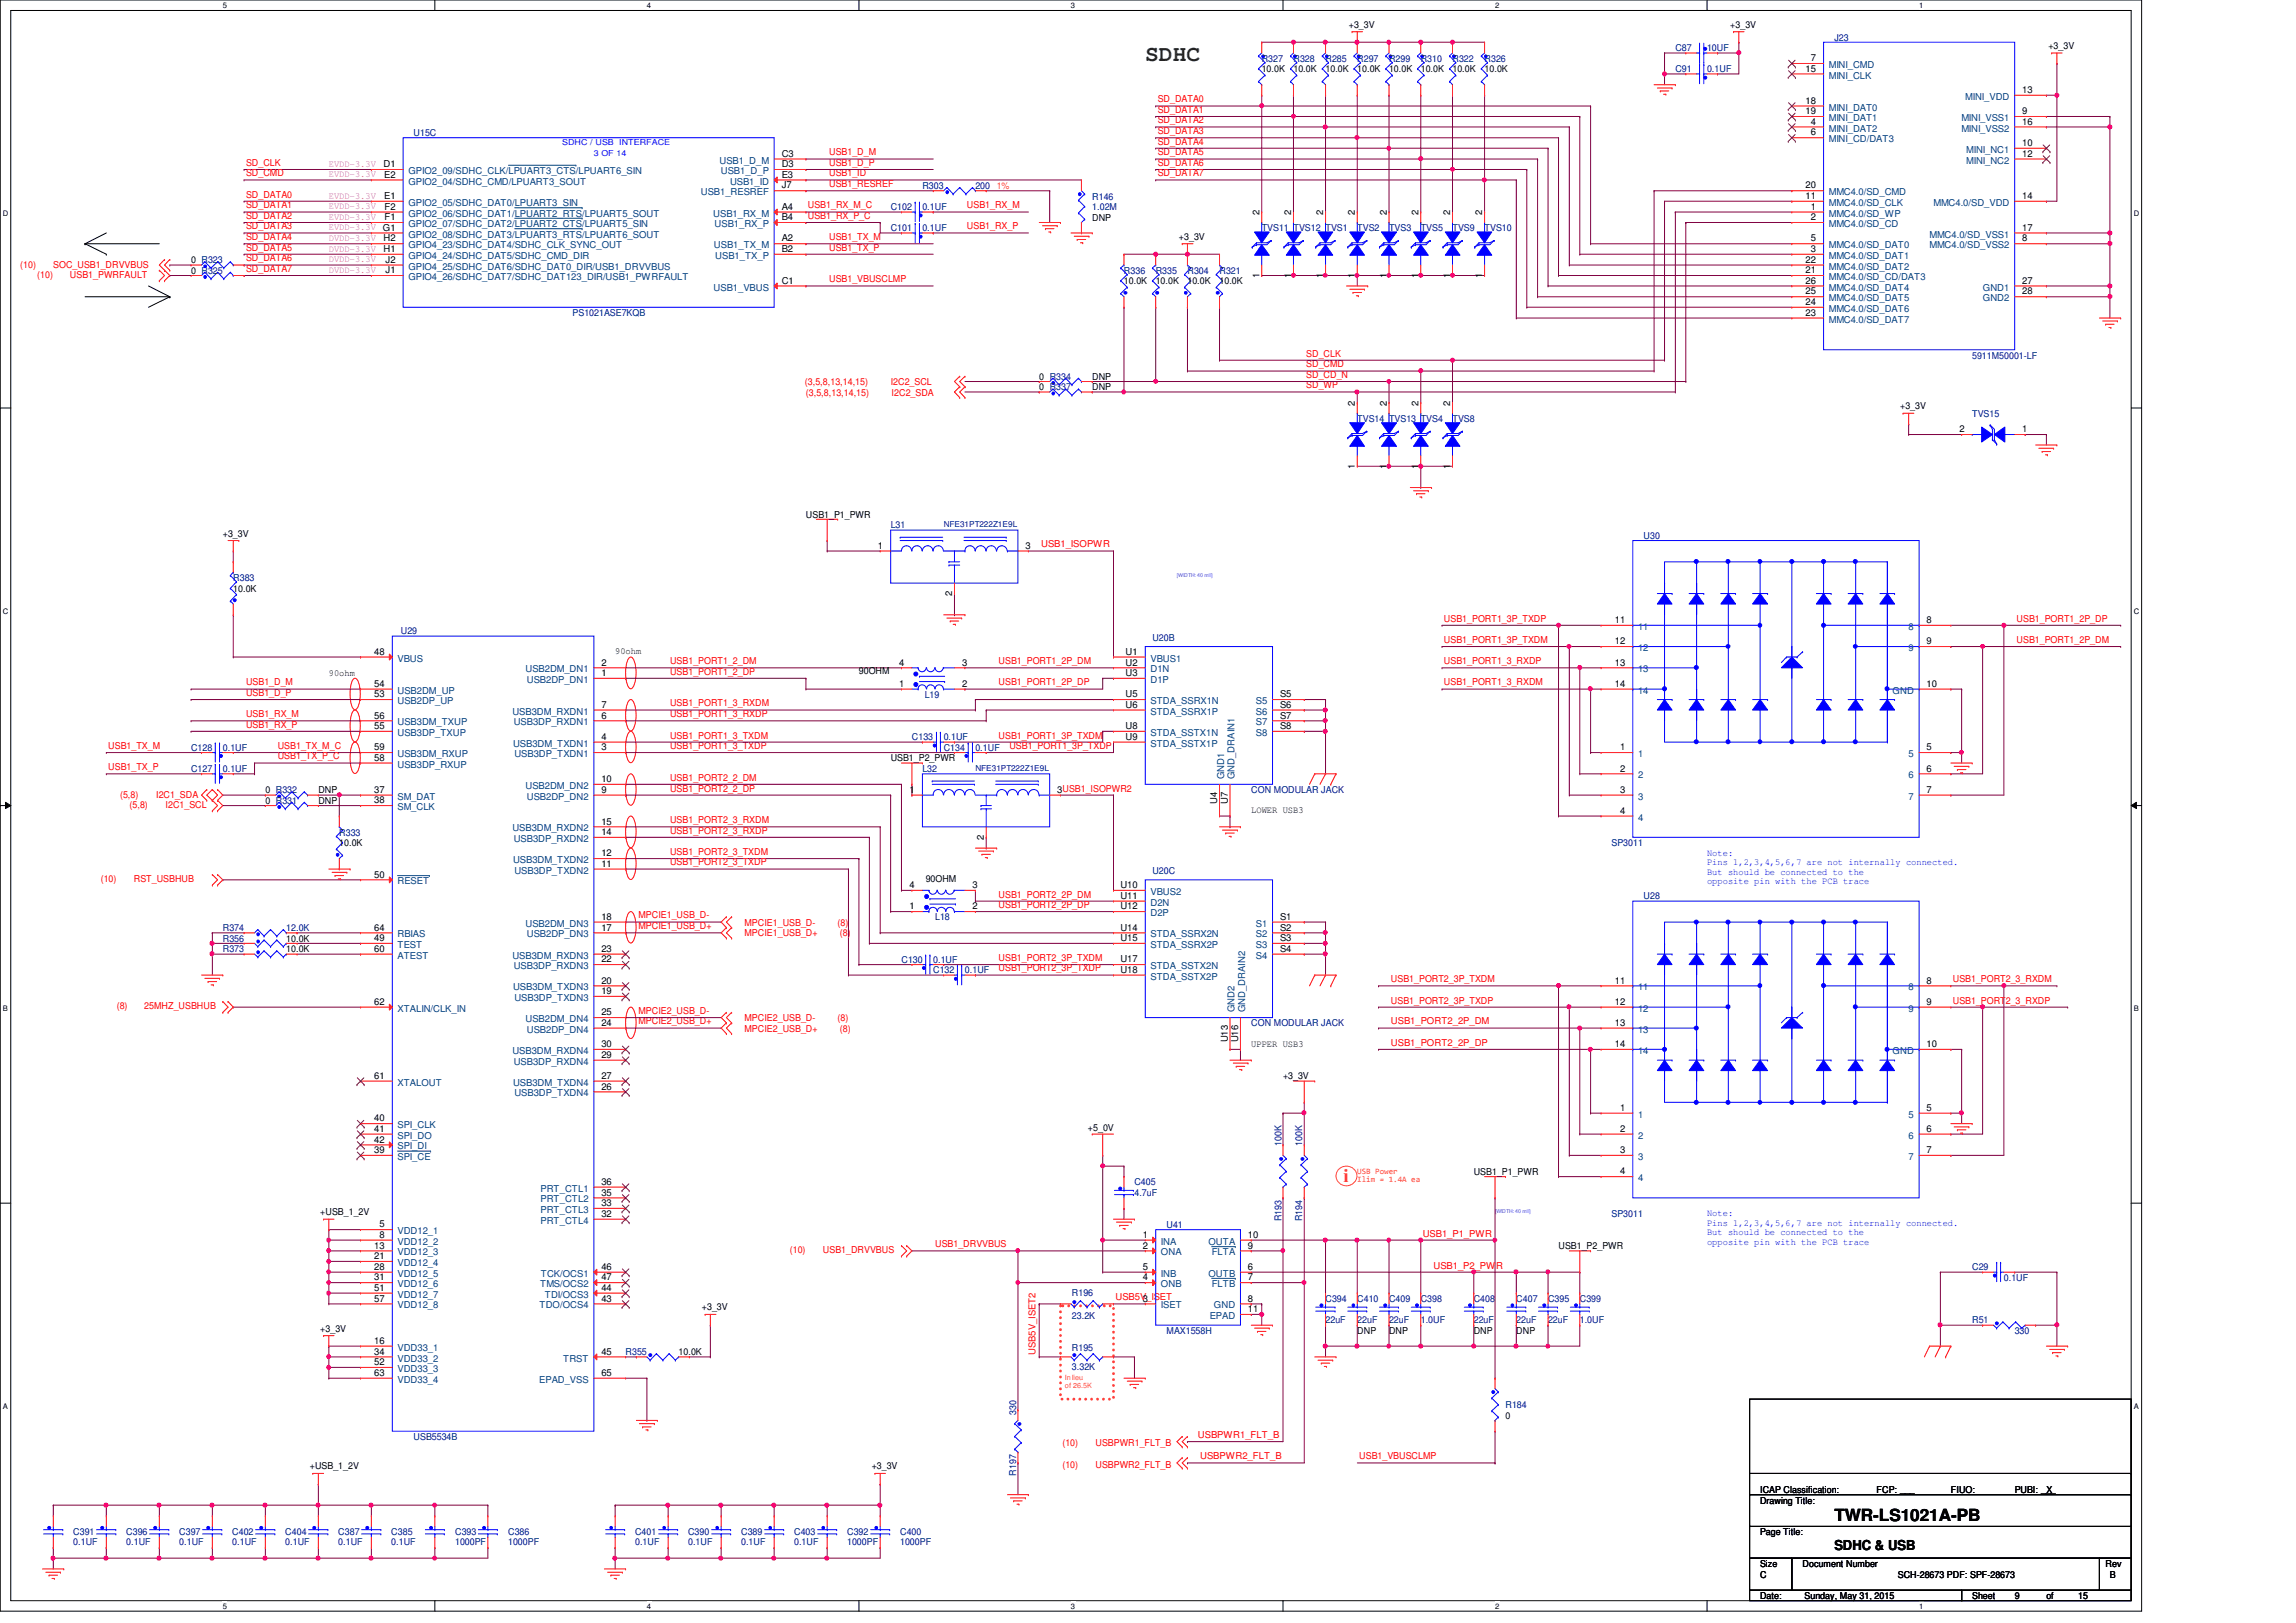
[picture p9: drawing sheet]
<svg xmlns="http://www.w3.org/2000/svg" width="297mm" height="210mm" viewBox="0 0 297 210" stroke-linecap="round" stroke-linejoin="round" font-family="sans-serif">
<defs><g id="words">
<text font-size="2.9" fill="#008000" x="148.2" y="7.9">SDHC</text>
<text font-size="2.5" fill="#ff8000" x="173.8" y="152.9">i</text>
<text font-size="2.2" x="237.3" y="196.8">TWR-LS1021A-PB</text>
<text font-size="1.8" x="237.3" y="200.5">SDHC &amp; USB</text>
<g font-size="1.2">
<text x="174.5" y="3.6">+3_3V</text>
<text x="223.9" y="3.6">+3_3V</text>
<text x="163.2" y="9.4">10.0K</text>
<text x="167.3" y="9.4">10.0K</text>
<text x="171.5" y="9.4">10.0K</text>
<text x="175.6" y="9.4">10.0K</text>
<text x="179.7" y="9.4">10.0K</text>
<text x="183.8" y="9.4">10.0K</text>
<text x="187.9" y="9.4">10.0K</text>
<text x="192.1" y="9.4">10.0K</text>
<text x="233.6" y="9.3">15</text>
<text x="234.3" y="7.9">7</text>
<text x="265" y="6.3">+3_3V</text>
<text x="233.6" y="13.4">18</text>
<text x="233.6" y="14.8">19</text>
<text x="234.3" y="16.1">4</text>
<text x="234.3" y="17.5">6</text>
<text x="261.6" y="14.8">9</text>
<text x="261.6" y="12">13</text>
<text x="261.6" y="16.1">16</text>
<text x="49.6" y="21.6">D1</text>
<text x="49.7" y="23">E2</text>
<text x="101.1" y="20.3">C3</text>
<text x="101.1" y="21.6">D3</text>
<text x="101.1" y="23">E3</text>
<text x="261.6" y="18.9">10</text>
<text x="261.6" y="20.3">12</text>
<text x="49.5" y="29.8">G1</text>
<text x="49.7" y="25.7">E1</text>
<text x="49.7" y="27.1">F2</text>
<text x="49.7" y="28.5">F1</text>
<text x="101.1" y="24.4">J7</text>
<text x="101.1" y="27.1">A4</text>
<text x="101.1" y="28.5">B4</text>
<text x="141.3" y="28.6">DNP</text>
<text x="162.9" y="27.8" transform="rotate(-90 162.9 27.8)">2</text>
<text x="167" y="27.8" transform="rotate(-90 167 27.8)">2</text>
<text x="171.2" y="27.8" transform="rotate(-90 171.2 27.8)">2</text>
<text x="175.3" y="27.8" transform="rotate(-90 175.3 27.8)">2</text>
<text x="179.4" y="27.8" transform="rotate(-90 179.4 27.8)">2</text>
<text x="183.5" y="27.8" transform="rotate(-90 183.5 27.8)">2</text>
<text x="187.6" y="27.8" transform="rotate(-90 187.6 27.8)">2</text>
<text x="191.8" y="27.8" transform="rotate(-90 191.8 27.8)">2</text>
<text x="233.6" y="25.7">11</text>
<text x="233.6" y="24.4">20</text>
<text x="234.3" y="27.1">1</text>
<text x="234.3" y="28.5">2</text>
<text x="261.6" y="25.7">14</text>
<text x="261.6" y="29.8">17</text>
<text x="24.7" y="35.4">0 R325</text>
<text x="24.7" y="34">0 R323</text>
<text x="49.6" y="31.2">H2</text>
<text x="49.6" y="32.6">H1</text>
<text x="49.9" y="34">J2</text>
<text x="49.9" y="35.3">J1</text>
<text x="101.1" y="31.2">A2</text>
<text x="101.1" y="32.6">B2</text>
<text x="152.5" y="31">+3_3V</text>
<text x="162.9" y="35.9" transform="rotate(-90 162.9 35.9)">1</text>
<text x="167" y="35.9" transform="rotate(-90 167 35.9)">1</text>
<text x="171.2" y="35.9" transform="rotate(-90 171.2 35.9)">1</text>
<text x="175.3" y="35.9" transform="rotate(-90 175.3 35.9)">1</text>
<text x="179.4" y="35.9" transform="rotate(-90 179.4 35.9)">1</text>
<text x="183.5" y="35.9" transform="rotate(-90 183.5 35.9)">1</text>
<text x="187.6" y="35.9" transform="rotate(-90 187.6 35.9)">1</text>
<text x="191.8" y="35.9" transform="rotate(-90 191.8 35.9)">1</text>
<text x="233.6" y="35.3">21</text>
<text x="233.6" y="34">22</text>
<text x="234.3" y="32.6">3</text>
<text x="234.3" y="31.2">5</text>
<text x="261.6" y="31.2">8</text>
<text x="101.1" y="36.7">C1</text>
<text x="145.4" y="36.8">10.0K</text>
<text x="149.5" y="36.8">10.0K</text>
<text x="153.6" y="36.8">10.0K</text>
<text x="157.8" y="36.8">10.0K</text>
<text x="233.6" y="38.1">25</text>
<text x="233.6" y="36.7">26</text>
<text x="233.6" y="39.5">24</text>
<text x="233.6" y="40.9">23</text>
<text x="261.6" y="38.1">28</text>
<text x="261.6" y="36.7">27</text>
<text x="134.4" y="49.1">0 R334</text>
<text x="134.4" y="50.5">0 R337</text>
<text x="141.3" y="49.1">DNP</text>
<text x="141.3" y="50.5">DNP</text>
<text x="175.3" y="52.5" transform="rotate(-90 175.3 52.5)">2</text>
<text x="179.4" y="52.5" transform="rotate(-90 179.4 52.5)">2</text>
<text x="183.5" y="52.5" transform="rotate(-90 183.5 52.5)">2</text>
<text x="187.6" y="52.5" transform="rotate(-90 187.6 52.5)">2</text>
<text x="245.8" y="53">+3_3V</text>
<text x="253.5" y="55.9">2</text>
<text x="261.6" y="55.9">1</text>
<text x="175.3" y="60.6" transform="rotate(-90 175.3 60.6)">1</text>
<text x="179.4" y="60.6" transform="rotate(-90 179.4 60.6)">1</text>
<text x="183.5" y="60.6" transform="rotate(-90 183.5 60.6)">1</text>
<text x="187.6" y="60.6" transform="rotate(-90 187.6 60.6)">1</text>
<text x="28.8" y="69.4">+3_3V</text>
<text x="104.3" y="67">USB1_P1_PWR</text>
<text x="113.6" y="71">1</text>
<text x="132.7" y="71">3</text>
<text x="30.2" y="76.6">10.0K</text>
<text x="123.2" y="77.1" transform="rotate(-90 123.2 77.1)">2</text>
<text x="208.9" y="80.6">11</text>
<text x="208.9" y="83.4">12</text>
<text x="249.3" y="80.6">8</text>
<text x="249.3" y="83.4">9</text>
<text x="42.5" y="87.4">90ohm</text>
<text x="48.4" y="88.9">54</text>
<text x="48.4" y="84.7">48</text>
<text x="77.8" y="87.5">1</text>
<text x="77.8" y="86.1">2</text>
<text x="79.6" y="84.7">90ohm</text>
<text x="111.1" y="87.2">90OHM</text>
<text x="116.3" y="88.9">1</text>
<text x="116.3" y="86.1">4</text>
<text x="124.5" y="88.9">2</text>
<text x="124.5" y="86.1">3</text>
<text x="145.6" y="84.7">U1</text>
<text x="145.6" y="86.1">U2</text>
<text x="145.6" y="87.5">U3</text>
<text x="208.9" y="86.1">13</text>
<text x="208.9" y="88.9">14</text>
<text x="249.3" y="88.9">10</text>
<text x="48.4" y="94.3">55</text>
<text x="48.4" y="93">56</text>
<text x="48.4" y="90.2">53</text>
<text x="77.8" y="95.7">4</text>
<text x="77.8" y="93">6</text>
<text x="77.8" y="91.6">7</text>
<text x="145.6" y="90.2">U5</text>
<text x="145.6" y="91.6">U6</text>
<text x="145.6" y="94.3">U8</text>
<text x="145.6" y="95.7">U9</text>
<text x="165.6" y="90.2">S5</text>
<text x="165.6" y="91.6">S6</text>
<text x="165.6" y="93">S7</text>
<text x="165.6" y="94.3">S8</text>
<text x="48.4" y="98.4">58</text>
<text x="48.4" y="97.1">59</text>
<text x="77.8" y="97.1">3</text>
<text x="77.8" y="101.2">10</text>
<text x="115.2" y="98.5">USB1_P2_PWR</text>
<text x="209.6" y="97.1">1</text>
<text x="209.6" y="99.8">2</text>
<text x="249.3" y="97.1">5</text>
<text x="249.3" y="99.8">6</text>
<text x="34.3" y="102.6">0 R332</text>
<text x="34.3" y="104">0 R331</text>
<text x="41.2" y="102.6">DNP</text>
<text x="41.2" y="104">DNP</text>
<text x="48.4" y="103.9">38</text>
<text x="48.4" y="102.6">37</text>
<text x="77.8" y="102.6">9</text>
<text x="77.8" y="106.7">15</text>
<text x="117.7" y="102.6">1</text>
<text x="136.8" y="102.6">3USB1_ISOPWR2</text>
<text x="157.5" y="104" transform="rotate(-90 157.5 104)">U4</text>
<text x="158.8" y="104" transform="rotate(-90 158.8 104)">U7</text>
<text x="161.9" y="105.2">LOWER USB3</text>
<text x="209.6" y="102.6">3</text>
<text x="209.6" y="105.3">4</text>
<text x="249.3" y="102.6">7</text>
<text x="43.9" y="109.5">10.0K</text>
<text x="48.4" y="113.5">50</text>
<text x="77.8" y="112.1">11</text>
<text x="77.8" y="110.8">12</text>
<text x="77.8" y="108">14</text>
<text x="127.3" y="108.6" transform="rotate(-90 127.3 108.6)">2</text>
<text x="77.8" y="119">18</text>
<text x="117.7" y="117.6">1</text>
<text x="117.7" y="114.9">4</text>
<text x="119.8" y="114.1">90OHM</text>
<text x="125.8" y="117.6">2</text>
<text x="125.8" y="114.9">3</text>
<text x="144.9" y="114.9">U10</text>
<text x="144.9" y="116.3">U11</text>
<text x="144.9" y="117.6">U12</text>
<text x="165.6" y="119">S1</text>
<text x="37" y="121.8">10.0K</text>
<text x="37" y="123.2">10.0K</text>
<text x="48.4" y="123.1">60</text>
<text x="48.4" y="121.8">49</text>
<text x="48.4" y="120.4">64</text>
<text x="77.8" y="120.4">17</text>
<text x="77.8" y="124.5">22</text>
<text x="77.8" y="123.1">23</text>
<text x="144.9" y="120.4">U14</text>
<text x="144.9" y="121.8">U15</text>
<text x="144.9" y="124.5">U17</text>
<text x="144.9" y="125.9">U18</text>
<text x="165.6" y="120.4">S2</text>
<text x="165.6" y="121.8">S3</text>
<text x="165.6" y="123.1">S4</text>
<text x="48.4" y="130">62</text>
<text x="77.8" y="128.6">19</text>
<text x="77.8" y="127.3">20</text>
<text x="77.8" y="131.4">25</text>
<text x="208.9" y="127.3">11</text>
<text x="208.9" y="130">12</text>
<text x="249.3" y="127.3">8</text>
<text x="249.3" y="130">9</text>
<text x="77.8" y="132.7">24</text>
<text x="77.8" y="136.9">29</text>
<text x="77.8" y="135.5">30</text>
<text x="158.8" y="134.9" transform="rotate(-90 158.8 134.9)">U13</text>
<text x="160.2" y="134.9" transform="rotate(-90 160.2 134.9)">U16</text>
<text x="161.9" y="135.4">UPPER USB3</text>
<text x="208.9" y="132.7">13</text>
<text x="208.9" y="135.5">14</text>
<text x="249.3" y="135.5">10</text>
<text x="48.4" y="139.6">61</text>
<text x="77.8" y="141">26</text>
<text x="77.8" y="139.6">27</text>
<text x="166" y="139.7">+3_3V</text>
<text x="209.6" y="143.7">1</text>
<text x="249.3" y="143.7">5</text>
<text x="48.4" y="147.8">42</text>
<text x="48.4" y="149.2">39</text>
<text x="48.4" y="145.1">40</text>
<text x="48.4" y="146.4">41</text>
<text x="140.8" y="146.4">+5_0V</text>
<text x="209.6" y="146.4">2</text>
<text x="209.6" y="149.2">3</text>
<text x="249.3" y="146.4">6</text>
<text x="249.3" y="149.2">7</text>
<text x="77.8" y="153.3">36</text>
<text x="77.8" y="154.7">35</text>
<text x="190.7" y="152">USB1_P1_PWR</text>
<text x="209.6" y="151.9">4</text>
<text x="41.4" y="157.2">+USB_1_2V</text>
<text x="48.4" y="161.5">13</text>
<text x="49.1" y="158.8">5</text>
<text x="49.1" y="160.1">8</text>
<text x="77.8" y="156">33</text>
<text x="77.8" y="157.4">32</text>
<text x="147.9" y="160.1">1</text>
<text x="147.9" y="161.5">2</text>
<text x="161.5" y="160.1">10</text>
<text x="161.5" y="161.5">9</text>
<text x="201.6" y="161.6">USB1_P2_PWR</text>
<text x="48.4" y="165.7">31</text>
<text x="48.4" y="167">51</text>
<text x="48.4" y="162.9">21</text>
<text x="48.4" y="164.3">28</text>
<text x="77.8" y="167">44</text>
<text x="77.8" y="164.3">46</text>
<text x="77.8" y="165.7">47</text>
<text x="147.9" y="165.7">4</text>
<text x="147.9" y="164.3">5</text>
<text x="161.5" y="164.3">6</text>
<text x="161.5" y="165.7">7</text>
<text x="41.4" y="172.3">+3_3V</text>
<text x="48.4" y="168.4">57</text>
<text x="48.4" y="173.9">16</text>
<text x="77.8" y="168.4">43</text>
<text x="90.8" y="169.5">+3_3V</text>
<text x="147.9" y="168.4">3</text>
<text x="161.5" y="168.4">8</text>
<text x="161.5" y="169.8">11</text>
<text x="175.6" y="172.6">DNP</text>
<text x="179.7" y="172.6">DNP</text>
<text x="190.7" y="172.6">DNP</text>
<text x="196.2" y="172.6">DNP</text>
<text x="48.4" y="175.3">34</text>
<text x="48.4" y="176.6">52</text>
<text x="48.4" y="178">63</text>
<text x="77.8" y="175.3">45</text>
<text x="77.8" y="178">65</text>
<text x="87.8" y="175.3">10.0K</text>
<text x="194.8" y="183.6">0</text>
<text x="40.1" y="190.1">+USB_1_2V</text>
<text x="112.8" y="190.1">+3_3V</text>
<text x="227.7" y="194.5">Drawing Title:</text>
<text x="227.7" y="193.2">ICAP Classification:</text>
<text x="242.8" y="193.2">FCP: ___</text>
<text x="252.4" y="193.2">FIUO:</text>
<text x="260.6" y="193.2">PUBI: ___</text>
<text x="264.7" y="193.2">X</text>
<text x="227.7" y="202.7">Size</text>
<text x="227.7" y="198.6">Page Title:</text>
<text x="233.2" y="202.7">Document Number</text>
<text x="272.4" y="202.7">Rev</text>
<text x="227.7" y="206.9">Date:</text>
<text x="227.7" y="204.1">C</text>
<text x="233.5" y="206.9">Sunday, May 31, 2015</text>
<text x="245.5" y="204.1">SCH-28673 PDF: SPF-28673</text>
<text x="255.1" y="206.9">Sheet</text>
<text x="260.6" y="206.9">9</text>
<text x="264.7" y="206.9">of</text>
<text x="268.9" y="206.9">15</text>
<text x="273" y="204.1">B</text>
</g>
<g font-size="1.2" fill="#000080">
<text x="237.3" y="5.2">J23</text>
<text x="163.2" y="8">R327</text>
<text x="167.3" y="8">R328</text>
<text x="171.5" y="8">R285</text>
<text x="175.6" y="8">R297</text>
<text x="179.7" y="8">R299</text>
<text x="183.8" y="8">R310</text>
<text x="187.9" y="8">R322</text>
<text x="192.1" y="8">R326</text>
<text x="216.7" y="6.6">C87</text>
<text x="216.7" y="9.4">C91</text>
<text x="220.8" y="6.6">10UF</text>
<text x="220.8" y="9.4">0.1UF</text>
<text x="53.5" y="17.6">U15C</text>
<text x="115.2" y="29.9">C101</text>
<text x="115.2" y="27.2">C102</text>
<text x="119.3" y="24.4">R303</text>
<text x="119.3" y="29.9">0.1UF</text>
<text x="119.3" y="27.2">0.1UF</text>
<text x="126.2" y="24.4">200</text>
<text x="141.3" y="25.8">R146</text>
<text x="141.3" y="27.2">1.02M</text>
<text x="163.2" y="29.9">TVS11 TVS12 TVS1</text>
<text x="175.6" y="29.9">TVS2</text>
<text x="179.7" y="29.9">TVS3</text>
<text x="183.8" y="29.9">TVS5</text>
<text x="187.9" y="29.9">TVS9</text>
<text x="192.1" y="29.9">TVS10</text>
<text x="145.4" y="35.4">R336</text>
<text x="149.5" y="35.4">R335</text>
<text x="153.6" y="35.4">R304</text>
<text x="157.8" y="35.4">R321</text>
<text x="74.1" y="40.9">PS1021ASE7KQB</text>
<text x="255.1" y="46.4">5911M50001-LF</text>
<text x="255.1" y="53.9">TVS15</text>
<text x="175.6" y="54.6">TVS14 TVS13 TVS4</text>
<text x="187.9" y="54.6">TVS8</text>
<text x="115.2" y="68.3">L31</text>
<text x="212.6" y="69.7">U30</text>
<text x="30.2" y="75.2">R383</text>
<text x="51.9" y="82">U29</text>
<text x="149.1" y="82.9">U20B</text>
<text x="118" y="95.8">C133</text>
<text x="119.6" y="90.3">L19</text>
<text x="122.1" y="95.8">0.1UF</text>
<text x="24.7" y="99.9">C127</text>
<text x="24.7" y="97.2">C128</text>
<text x="28.8" y="99.9">0.1UF</text>
<text x="28.8" y="97.2">0.1UF</text>
<text x="119.3" y="99.9">L32</text>
<text x="122.1" y="97.2">C134</text>
<text x="126.2" y="97.2">0.1UF</text>
<text x="161.9" y="102.6">CON MODULAR JACK</text>
<text x="43.9" y="108.1">R333</text>
<text x="149.1" y="113">U20C</text>
<text x="208.5" y="109.5">SP3011</text>
<text x="121" y="119.1">L18</text>
<text x="212.6" y="116.3">U28</text>
<text x="28.8" y="120.4">R374</text>
<text x="28.8" y="121.8">R356</text>
<text x="28.8" y="123.2">R373</text>
<text x="37" y="120.4">12.0K</text>
<text x="116.6" y="124.6">C130</text>
<text x="120.7" y="124.6">0.1UF</text>
<text x="120.7" y="125.9">C132</text>
<text x="124.8" y="125.9">0.1UF</text>
<text x="161.9" y="132.8">CON MODULAR JACK</text>
<text x="165.8" y="148.3" transform="rotate(-90 165.8 148.3)">100K</text>
<text x="168.5" y="148.3" transform="rotate(-90 168.5 148.3)">100K</text>
<text x="146.8" y="153.4">C405</text>
<text x="146.8" y="154.7">4.7uF</text>
<text x="150.9" y="158.9">U41</text>
<text x="165.8" y="158" transform="rotate(-90 165.8 158)">R193</text>
<text x="168.5" y="158" transform="rotate(-90 168.5 158)">R194</text>
<text x="208.5" y="157.5">SP3011</text>
<text x="138.7" y="167.6">R196</text>
<text x="255.1" y="164.3">C29</text>
<text x="259.2" y="165.7">0.1UF</text>
<text x="138.7" y="170.6">23.2K</text>
<text x="150.9" y="172.6">MAX1558H</text>
<text x="171.5" y="168.4">C394</text>
<text x="171.5" y="171.2">22uF</text>
<text x="175.6" y="168.4">C410</text>
<text x="175.6" y="171.2">22uF</text>
<text x="179.7" y="168.4">C409</text>
<text x="179.7" y="171.2">22uF</text>
<text x="183.8" y="168.4">C398</text>
<text x="183.8" y="171.2">1.0UF</text>
<text x="190.7" y="168.4">C408</text>
<text x="190.7" y="171.2">22uF</text>
<text x="196.2" y="168.4">C407</text>
<text x="196.2" y="171.2">22uF</text>
<text x="200.3" y="168.4">C395</text>
<text x="200.3" y="171.2">22uF</text>
<text x="204.4" y="168.4">C399</text>
<text x="204.4" y="171.2">1.0UF</text>
<text x="255.1" y="171.2">R51</text>
<text x="260.6" y="172.6">330</text>
<text x="80.9" y="175.3">R355</text>
<text x="138.7" y="174.8">R195</text>
<text x="138.7" y="177.2">3.32K</text>
<text x="131.5" y="183.1" transform="rotate(-90 131.5 183.1)">330</text>
<text x="194.8" y="182.2">R184</text>
<text x="53.5" y="186.3">USB5534B</text>
<text x="131.5" y="190.9" transform="rotate(-90 131.5 190.9)">R197</text>
<text x="9.5" y="198.6">C391</text>
<text x="9.5" y="199.9">0.1UF</text>
<text x="16.3" y="198.6">C396</text>
<text x="16.3" y="199.9">0.1UF</text>
<text x="23.2" y="198.6">C397</text>
<text x="23.2" y="199.9">0.1UF</text>
<text x="30.1" y="198.6">C402</text>
<text x="30.1" y="199.9">0.1UF</text>
<text x="36.9" y="198.6">C404</text>
<text x="36.9" y="199.9">0.1UF</text>
<text x="43.8" y="198.6">C387</text>
<text x="43.8" y="199.9">0.1UF</text>
<text x="50.6" y="198.6">C385</text>
<text x="50.6" y="199.9">0.1UF</text>
<text x="58.9" y="198.6">C393</text>
<text x="58.9" y="199.9">1000PF</text>
<text x="65.7" y="198.6">C386</text>
<text x="65.7" y="199.9">1000PF</text>
<text x="82.2" y="198.6">C401</text>
<text x="82.2" y="199.9">0.1UF</text>
<text x="89" y="198.6">C390</text>
<text x="89" y="199.9">0.1UF</text>
<text x="95.9" y="198.6">C389</text>
<text x="95.9" y="199.9">0.1UF</text>
<text x="102.7" y="198.6">C403</text>
<text x="102.7" y="199.9">0.1UF</text>
<text x="109.6" y="198.6">C392</text>
<text x="109.6" y="199.9">1000PF</text>
<text x="116.5" y="198.6">C400</text>
<text x="116.5" y="199.9">1000PF</text>
</g>
<g font-size="1.2" fill="#004080">
<text x="236.6" y="8.8">MINI_CMD</text>
<text x="236.6" y="10.2">MINI_CLK</text>
<text x="236.6" y="17">MINI_DAT2</text>
<text x="236.6" y="14.3">MINI_DAT0</text>
<text x="236.6" y="15.7">MINI_DAT1</text>
<text x="253.7" y="15.7">MINI_VSS1</text>
<text x="253.7" y="17">MINI_VSS2</text>
<text x="254.3" y="12.9">MINI_VDD</text>
<text x="52.8" y="22.5">GPIO2_09/SDHC_CLK/LPUART3_CTS/LPUART6_SIN</text>
<text x="52.8" y="23.9">GPIO2_04/SDHC_CMD/LPUART3_SOUT</text>
<text x="93.1" y="21.2">USB1_D_M</text>
<text x="93.3" y="22.5">USB1_D_P</text>
<text x="94.4" y="23.9">USB1_ID</text>
<text x="236.6" y="18.4">MINI_CD/DAT3</text>
<text x="254.4" y="19.8">MINI_NC1</text>
<text x="254.4" y="21.2">MINI_NC2</text>
<text x="52.8" y="26.6">GPIO2_05/SDHC_DAT0/LPUART3_SIN</text>
<text x="52.8" y="28">GPIO2_06/SDHC_DAT1/LPUART2_RTS/LPUART5_SOUT</text>
<text x="52.8" y="29.4">GPIO2_07/SDHC_DAT2/LPUART2_CTS/LPUART5_SIN</text>
<text x="90.7" y="25.3">USB1_RESREF</text>
<text x="92.3" y="28">USB1_RX_M</text>
<text x="92.5" y="29.4">USB1_RX_P</text>
<text x="236.6" y="26.6">MMC4.0/SD_CLK</text>
<text x="236.6" y="25.3">MMC4.0/SD_CMD</text>
<text x="236.6" y="28">MMC4.0/SD_WP</text>
<text x="236.6" y="29.4">MMC4.0/SD_CD</text>
<text x="250.1" y="26.6">MMC4.0/SD_VDD</text>
<text x="52.8" y="30.7">GPIO2_08/SDHC_DAT3/LPUART3_RTS/LPUART6_SOUT</text>
<text x="52.8" y="32.1">GPIO4_23/SDHC_DAT4/SDHC_CLK_SYNC_OUT</text>
<text x="52.8" y="33.5">GPIO4_24/SDHC_DAT5/SDHC_CMD_DIR</text>
<text x="52.8" y="34.9">GPIO4_25/SDHC_DAT6/SDHC_DAT0_DIR/USB1_DRVVBUS</text>
<text x="92.4" y="32.1">USB1_TX_M</text>
<text x="92.5" y="33.5">USB1_TX_P</text>
<text x="236.6" y="33.5">MMC4.0/SD_DAT1</text>
<text x="236.6" y="32.1">MMC4.0/SD_DAT0</text>
<text x="236.6" y="34.9">MMC4.0/SD_DAT2</text>
<text x="249.6" y="32.1">MMC4.0/SD_VSS2</text>
<text x="249.6" y="30.7">MMC4.0/SD_VSS1</text>
<text x="52.8" y="36.2">GPIO4_26/SDHC_DAT7/SDHC_DAT123_DIR/USB1_PWRFAULT</text>
<text x="92.3" y="37.6">USB1_VBUS</text>
<text x="236.6" y="39">MMC4.0/SD_DAT5</text>
<text x="236.6" y="37.6">MMC4.0/SD_DAT4</text>
<text x="236.6" y="36.2">MMC4.0/SD_CD/DAT3</text>
<text x="236.6" y="40.3">MMC4.0/SD_DAT6</text>
<text x="236.6" y="41.7">MMC4.0/SD_DAT7</text>
<text x="256.5" y="39">GND2</text>
<text x="256.5" y="37.6">GND1</text>
<text x="211.9" y="81.5">11</text>
<text x="246.9" y="81.5">8</text>
<text x="51.4" y="89.7">USB2DM_UP</text>
<text x="51.4" y="85.6">VBUS</text>
<text x="68" y="87">USB2DM_DN1</text>
<text x="68.2" y="88.3">USB2DP_DN1</text>
<text x="148.8" y="85.6">VBUS1</text>
<text x="148.8" y="87">D1N</text>
<text x="148.8" y="88.3">D1P</text>
<text x="211.9" y="84.2">12</text>
<text x="211.9" y="87">13</text>
<text x="211.9" y="89.7">14</text>
<text x="244.9" y="89.7">GND</text>
<text x="246.9" y="84.2">9</text>
<text x="51.4" y="95.2">USB3DP_TXUP</text>
<text x="51.4" y="93.9">USB3DM_TXUP</text>
<text x="51.4" y="91.1">USB2DP_UP</text>
<text x="66.3" y="92.5">USB3DM_RXDN1</text>
<text x="66.5" y="93.9">USB3DP_RXDN1</text>
<text x="148.8" y="91.1">STDA_SSRX1N</text>
<text x="148.8" y="92.5">STDA_SSRX1P</text>
<text x="148.8" y="95.2">STDA_SSTX1N</text>
<text x="162.5" y="91.1">S5</text>
<text x="162.5" y="92.5">S6</text>
<text x="162.5" y="93.9">S7</text>
<text x="162.5" y="95.2">S8</text>
<text x="51.4" y="99.3">USB3DP_RXUP</text>
<text x="51.4" y="98">USB3DM_RXUP</text>
<text x="66.4" y="96.6">USB3DM_TXDN1</text>
<text x="66.5" y="98">USB3DP_TXDN1</text>
<text x="148.8" y="96.6">STDA_SSTX1P</text>
<text x="158.4" y="100.8" transform="rotate(-90 158.4 100.8)">GND1</text>
<text x="159.7" y="100.8" transform="rotate(-90 159.7 100.8)">GND_DRAIN1</text>
<text x="211.9" y="98">1</text>
<text x="211.9" y="100.7">2</text>
<text x="246.9" y="98">5</text>
<text x="246.9" y="100.7">6</text>
<text x="51.4" y="104.8">SM_CLK</text>
<text x="51.4" y="103.5">SM_DAT</text>
<text x="66.3" y="107.6">USB3DM_RXDN2</text>
<text x="68" y="102.1">USB2DM_DN2</text>
<text x="68.2" y="103.5">USB2DP_DN2</text>
<text x="211.9" y="103.5">3</text>
<text x="211.9" y="106.2">4</text>
<text x="246.9" y="103.5">7</text>
<text x="66.4" y="111.7">USB3DM_TXDN2</text>
<text x="66.5" y="108.9">USB3DP_RXDN2</text>
<text x="66.5" y="113">USB3DP_TXDN2</text>
<text x="51.4" y="114.4">RESET</text>
<text x="68" y="119.9">USB2DM_DN3</text>
<text x="148.8" y="115.8">VBUS2</text>
<text x="148.8" y="117.2">D2N</text>
<text x="148.8" y="118.5">D2P</text>
<text x="162.5" y="119.9">S1</text>
<text x="51.4" y="124">ATEST</text>
<text x="51.4" y="122.6">TEST</text>
<text x="51.4" y="121.3">RBIAS</text>
<text x="66.3" y="124">USB3DM_RXDN3</text>
<text x="66.5" y="125.4">USB3DP_RXDN3</text>
<text x="68.2" y="121.3">USB2DP_DN3</text>
<text x="148.8" y="121.3">STDA_SSRX2N</text>
<text x="148.8" y="122.6">STDA_SSRX2P</text>
<text x="148.8" y="125.4">STDA_SSTX2N</text>
<text x="162.5" y="121.3">S2</text>
<text x="162.5" y="122.6">S3</text>
<text x="162.5" y="124">S4</text>
<text x="51.4" y="130.9">XTALIN/CLK_IN</text>
<text x="66.4" y="128.1">USB3DM_TXDN3</text>
<text x="66.5" y="129.5">USB3DP_TXDN3</text>
<text x="148.8" y="126.7">STDA_SSTX2P</text>
<text x="159.7" y="131" transform="rotate(-90 159.7 131)">GND2</text>
<text x="161.1" y="131" transform="rotate(-90 161.1 131)">GND_DRAIN2</text>
<text x="211.9" y="128.1">11</text>
<text x="211.9" y="130.9">12</text>
<text x="246.9" y="128.1">8</text>
<text x="246.9" y="130.9">9</text>
<text x="66.3" y="136.4">USB3DM_RXDN4</text>
<text x="66.5" y="137.8">USB3DP_RXDN4</text>
<text x="68" y="132.2">USB2DM_DN4</text>
<text x="68.2" y="133.6">USB2DP_DN4</text>
<text x="211.9" y="133.6">13</text>
<text x="211.9" y="136.4">14</text>
<text x="244.9" y="136.4">GND</text>
<text x="51.4" y="140.5">XTALOUT</text>
<text x="66.4" y="140.5">USB3DM_TXDN4</text>
<text x="66.5" y="141.9">USB3DP_TXDN4</text>
<text x="51.4" y="148.7">SPI_DI</text>
<text x="51.4" y="146">SPI_CLK</text>
<text x="51.4" y="147.3">SPI_DO</text>
<text x="211.9" y="144.6">1</text>
<text x="211.9" y="147.3">2</text>
<text x="246.9" y="144.6">5</text>
<text x="246.9" y="147.3">6</text>
<text x="51.4" y="150.1">SPI_CE</text>
<text x="69.9" y="154.2">PRT_CTL1</text>
<text x="69.9" y="155.6">PRT_CTL2</text>
<text x="211.9" y="150.1">3</text>
<text x="211.9" y="152.8">4</text>
<text x="246.9" y="150.1">7</text>
<text x="51.4" y="159.7">VDD12_1</text>
<text x="51.4" y="161">VDD12_2</text>
<text x="69.9" y="156.9">PRT_CTL3</text>
<text x="69.9" y="158.3">PRT_CTL4</text>
<text x="150.2" y="161">INA</text>
<text x="156.3" y="161">OUTA</text>
<text x="51.4" y="166.5">VDD12_6</text>
<text x="51.4" y="167.9">VDD12_7</text>
<text x="51.4" y="162.4">VDD12_3</text>
<text x="51.4" y="163.8">VDD12_4</text>
<text x="51.4" y="165.2">VDD12_5</text>
<text x="69.9" y="166.5">TMS/OCS2</text>
<text x="70" y="165.2">TCK/OCS1</text>
<text x="70.5" y="167.9">TDI/OCS3</text>
<text x="150.2" y="162.4">ONA</text>
<text x="150.2" y="166.5">ONB</text>
<text x="150.2" y="165.2">INB</text>
<text x="156.3" y="165.2">OUTB</text>
<text x="156.8" y="162.4">FLTA</text>
<text x="156.8" y="166.5">FLTB</text>
<text x="51.4" y="169.3">VDD12_8</text>
<text x="69.8" y="169.3">TDO/OCS4</text>
<text x="150.2" y="169.3">ISET</text>
<text x="156.5" y="170.6">EPAD</text>
<text x="157.1" y="169.3">GND</text>
<text x="51.4" y="174.8">VDD33_1</text>
<text x="51.4" y="176.1">VDD33_2</text>
<text x="51.4" y="177.5">VDD33_3</text>
<text x="51.4" y="178.9">VDD33_4</text>
<text x="69.8" y="178.9">EPAD_VSS</text>
<text x="72.9" y="176.1">TRST</text>
</g>
<g font-size="1.2" fill="#f00">
<text x="149.8" y="16">SD_DATA2</text>
<text x="149.8" y="17.4">SD_DATA3</text>
<text x="149.8" y="13.3">SD_DATA0</text>
<text x="149.8" y="14.6">SD_DATA1</text>
<text x="31.8" y="21.5">SD_CLK</text>
<text x="31.8" y="22.8">SD_CMD</text>
<text x="107.3" y="22.8">USB1_ID</text>
<text x="107.3" y="21.5">USB1_D_P</text>
<text x="107.3" y="20.1">USB1_D_M</text>
<text x="149.8" y="20.1">SD_DATA5</text>
<text x="149.8" y="21.5">SD_DATA6</text>
<text x="149.8" y="22.8">SD_DATA7</text>
<text x="149.8" y="18.7">SD_DATA4</text>
<text x="31.8" y="25.6">SD_DATA0</text>
<text x="31.8" y="27">SD_DATA1</text>
<text x="31.8" y="28.3">SD_DATA2</text>
<text x="31.8" y="29.7">SD_DATA3</text>
<text x="104.5" y="27">USB1_RX_M_C</text>
<text x="104.5" y="28.3">USB1_RX_P_C</text>
<text x="107.3" y="24.2">USB1_RESREF</text>
<text x="125.1" y="27">USB1_RX_M</text>
<text x="125.1" y="29.7">USB1_RX_P</text>
<text x="2.6" y="34.7">(10)</text>
<text x="4.8" y="36">(10)</text>
<text x="6.9" y="34.7">SOC_USB1_DRVVBUS</text>
<text x="9.1" y="36">USB1_PWRFAULT</text>
<text x="31.8" y="31.1">SD_DATA4</text>
<text x="31.8" y="32.4">SD_DATA5</text>
<text x="31.8" y="33.8">SD_DATA6</text>
<text x="31.8" y="35.2">SD_DATA7</text>
<text x="107.3" y="32.4">USB1_TX_P</text>
<text x="107.3" y="31.1">USB1_TX_M</text>
<text x="107.3" y="36.5">USB1_VBUSCLMP</text>
<text x="169" y="47.5">SD_CMD</text>
<text x="169" y="46.1">SD_CLK</text>
<text x="104.1" y="49.8">(3,5,8,13,14,15)</text>
<text x="104.3" y="51.2">(3,5,8,13,14,15)</text>
<text x="115.2" y="49.8">I2C2_SCL</text>
<text x="115.4" y="51.2">I2C2_SDA</text>
<text x="169" y="50.2">SD_WP</text>
<text x="169" y="48.9">SD_CD_N</text>
<text x="134.7" y="70.8">USB1_ISOPWR</text>
<text x="186.8" y="83.2">USB1_PORT1_3P_TXDM</text>
<text x="186.8" y="80.4">USB1_PORT1_3P_TXDP</text>
<text x="260.9" y="83.2">USB1_PORT1_2P_DM</text>
<text x="260.9" y="80.4">USB1_PORT1_2P_DP</text>
<text x="31.8" y="88.7">USB1_D_M</text>
<text x="86.7" y="85.9">USB1_PORT1_2_DM</text>
<text x="86.7" y="87.3">USB1_PORT1_2_DP</text>
<text x="129.2" y="85.9">USB1_PORT1_2P_DM</text>
<text x="129.2" y="88.7">USB1_PORT1_2P_DP</text>
<text x="186.8" y="85.9">USB1_PORT1_3_RXDP</text>
<text x="186.8" y="88.7">USB1_PORT1_3_RXDM</text>
<text x="31.8" y="90">USB1_D_P</text>
<text x="31.8" y="92.8">USB1_RX_M</text>
<text x="31.8" y="94.1">USB1_RX_P</text>
<text x="86.7" y="95.5">USB1_PORT1_3_TXDM</text>
<text x="86.7" y="92.8">USB1_PORT1_3_RXDP</text>
<text x="86.7" y="91.4">USB1_PORT1_3_RXDM</text>
<text x="129.2" y="95.5">USB1_PORT1_3P_TXDM</text>
<text x="14" y="96.9">USB1_TX_M</text>
<text x="14" y="99.7">USB1_TX_P</text>
<text x="35.9" y="96.9">USB1_TX_M_C</text>
<text x="35.9" y="98.3">USB1_TX_P_C</text>
<text x="86.7" y="96.9">USB1_PORT1_3_TXDP</text>
<text x="86.7" y="101">USB1_PORT2_2_DM</text>
<text x="130.6" y="96.9">USB1_PORT1_3P_TXDP</text>
<text x="15.5" y="103.3">(5,8)</text>
<text x="16.8" y="104.6">(5,8)</text>
<text x="20.2" y="103.3">I2C1_SDA</text>
<text x="21.4" y="104.6">I2C1_SCL</text>
<text x="86.7" y="102.4">USB1_PORT2_2_DP</text>
<text x="86.7" y="106.5">USB1_PORT2_3_RXDM</text>
<text x="86.7" y="107.9">USB1_PORT2_3_RXDP</text>
<text x="86.7" y="110.6">USB1_PORT2_3_TXDM</text>
<text x="86.7" y="112">USB1_PORT2_3_TXDP</text>
<text x="13" y="114.1">(10)</text>
<text x="17.3" y="114.1">RST_USBHUB</text>
<text x="82.6" y="118.8">MPCIE1_USB_D-</text>
<text x="96.3" y="119.8">MPCIE1_USB_D-</text>
<text x="108.4" y="119.8">(8)</text>
<text x="129.2" y="116.1">USB1_PORT2_2P_DM</text>
<text x="129.2" y="117.5">USB1_PORT2_2P_DP</text>
<text x="82.6" y="120.2">MPCIE1_USB_D+</text>
<text x="96.3" y="121.2">MPCIE1_USB_D+</text>
<text x="108.7" y="121.2">(8)</text>
<text x="129.2" y="124.3">USB1_PORT2_3P_TXDM</text>
<text x="129.2" y="125.7">USB1_PORT2_3P_TXDP</text>
<text x="15.1" y="130.6">(8)</text>
<text x="18.7" y="130.6">25MHZ_USBHUB</text>
<text x="82.6" y="131.2">MPCIE2_USB_D-</text>
<text x="180" y="127.1">USB1_PORT2_3P_TXDM</text>
<text x="180" y="129.8">USB1_PORT2_3P_TXDP</text>
<text x="252.6" y="129.8">USB1_PORT2_3_RXDP</text>
<text x="252.6" y="127.1">USB1_PORT2_3_RXDM</text>
<text x="82.6" y="132.5">MPCIE2_USB_D+</text>
<text x="96.3" y="133.5">MPCIE2_USB_D+</text>
<text x="96.3" y="132.1">MPCIE2_USB_D-</text>
<text x="108.4" y="132.1">(8)</text>
<text x="108.7" y="133.5">(8)</text>
<text x="180" y="135.3">USB1_PORT2_2P_DP</text>
<text x="180" y="132.5">USB1_PORT2_2P_DM</text>
<text x="121" y="161.4">USB1_DRVVBUS</text>
<text x="184.1" y="160">USB1_P1_PWR</text>
<text x="102.2" y="162.1">(10)</text>
<text x="106.5" y="162.1">USB1_DRVVBUS</text>
<text x="185.5" y="164.1">USB1_P2_PWR</text>
<text x="144.3" y="168.2">USB5V_ISET</text>
<text x="134" y="175.3" transform="rotate(-90 134 175.3)">USB5V_ISET2</text>
<text x="137.5" y="187.1">(10)</text>
<text x="137.5" y="189.9">(10)</text>
<text x="141.7" y="187.1">USBPWR1_FLT_B</text>
<text x="141.7" y="189.9">USBPWR2_FLT_B</text>
<text x="155" y="186.1">USBPWR1_FLT_B</text>
<text x="155.3" y="188.8">USBPWR2_FLT_B</text>
<text x="175.8" y="188.8">USB1_VBUSCLMP</text>
</g>
<g font-size="1.2" fill="#f0f">
<text x="42.5" y="21.6">EVDD-3.3V</text>
<text x="42.5" y="22.9">EVDD-3.3V</text>
<text x="42.5" y="28.4">EVDD-3.3V</text>
<text x="42.5" y="27.1">EVDD-3.3V</text>
<text x="42.5" y="29.8">EVDD-3.3V</text>
<text x="42.5" y="25.7">EVDD-3.3V</text>
<text x="42.5" y="31.2">DVDD-3.3V</text>
<text x="42.5" y="32.6">DVDD-3.3V</text>
<text x="42.5" y="33.9">DVDD-3.3V</text>
<text x="42.5" y="35.3">DVDD-3.3V</text>
</g>
<text font-size="1.2" fill="#ff8000" x="128.9" y="24.4">1%</text>
<g font-size="1.2" fill="#00f">
<text x="220.8" y="110.7">Note:</text>
<text x="220.8" y="112">Pins 1,2,3,4,5,6,7 are not internally connected.</text>
<text x="220.8" y="113.2">But should be connected to the</text>
<text x="220.8" y="114.4">opposite pin with the PCB trace</text>
<text x="220.8" y="157.4">Note:</text>
<text x="220.8" y="158.6">Pins 1,2,3,4,5,6,7 are not internally connected.</text>
<text x="220.8" y="159.8">But should be connected to the</text>
<text x="220.8" y="161">opposite pin with the PCB trace</text>
</g>
<g font-size="1.1" fill="#00f">
<text x="72.7" y="18.8">SDHC / USB INTERFACE</text>
<text x="76.8" y="20.2">3 OF 14</text>
</g>
<g font-size="1.1" fill="#000080">
<text x="122.1" y="68.2">NFE31PT222Z1E9L</text>
<text x="126.2" y="99.7">NFE31PT222Z1E9L</text>
</g>
<g font-size="1.1" fill="#ff8000">
<text x="175.6" y="151.8">USB Power</text>
<text x="175.6" y="152.9">Ilim = 1.4A ea</text>
</g>
<g font-size="1">
<text x="28.8" y="1">5</text>
<text x="83.7" y="1">4</text>
<text x="138.6" y="1">3</text>
<text x="193.4" y="1">2</text>
<text x="248.3" y="1">1</text>
<text x=".4" y="27.9">D</text>
<text x="276.1" y="27.9">D</text>
<text x=".4" y="79.4">C</text>
<text x="276.1" y="79.4">C</text>
<text x=".4" y="130.8">B</text>
<text x="276.1" y="130.8">B</text>
<text x=".4" y="182.2">A</text>
<text x="276.1" y="182.2">A</text>
<text x="28.8" y="208.1">5</text>
<text x="83.7" y="208.1">4</text>
<text x="138.6" y="208.1">3</text>
<text x="193.4" y="208.1">2</text>
<text x="248.3" y="208.1">1</text>
</g>
<g font-size=".9" fill="#ff8000">
<text x="137.7" y="178.6">In lieu</text>
<text x="137.7" y="179.6">of 26.5K</text>
</g>
<g font-size=".7" fill="#8000ff">
<text x="152.3" y="74.7">[WIDTH: 40 mil]</text>
<text x="193.4" y="157">[WIDTH: 40 mil]</text>
</g>
</g></defs>
<path d="M0 0h277.1v208.4h-277.1zM1.4 1.4h274.3v205.7h-274.3z" fill="none" stroke="#000" stroke-width=".13"/>
<g fill="#fff">
<path d="M28.8 .1h.6v1.1h-.6z"/>
<path d="M28.8 207.2h.6v1.1h-.6z"/>
</g>
<path d="M56.3 0v1.4M56.3 207.1v1.3" fill="none" stroke="#000" stroke-width=".13"/>
<g fill="#fff">
<path d="M83.7 .1h.5v1.1h-.5z"/>
<path d="M83.7 207.2h.5v1.1h-.5z"/>
</g>
<path d="M111.1 0v1.4M111.1 207.1v1.3" fill="none" stroke="#000" stroke-width=".13"/>
<g fill="#fff">
<path d="M138.6 .1h.5v1.1h-.5z"/>
<path d="M138.6 207.2h.5v1.1h-.5z"/>
</g>
<path d="M166 0v1.4M166 207.1v1.3" fill="none" stroke="#000" stroke-width=".13"/>
<g fill="#fff">
<path d="M193.4 .1h.6v1.1h-.6z"/>
<path d="M193.4 207.2h.6v1.1h-.6z"/>
</g>
<path d="M220.8 0v1.4M220.8 207.1v1.3" fill="none" stroke="#000" stroke-width=".13"/>
<g fill="#fff">
<path d="M248.3 .1h.5v1.1h-.5z"/>
<path d="M248.3 207.2h.5v1.1h-.5z"/>
<path d="M.4 27.1h.7v1.1h-.7z"/>
<path d="M276.1 27.1h.7v1.1h-.7z"/>
<path d="M.4 78.5h.7v1.1h-.7z"/>
<path d="M276.1 78.5h.7v1.1h-.7z"/>
</g>
<path d="M0 52.8h1.4M275.7 52.8h1.4" fill="none" stroke="#000" stroke-width=".13"/>
<g fill="#fff">
<path d="M.4 129.9h.6v1.1h-.6z"/>
<path d="M276.1 129.9h.6v1.1h-.6z"/>
</g>
<path d="M0 104.2h1.4M.7 103.8l.7 .4-.7 .4zM275.7 104.2l.7-.4v.8zM275.7 104.2h1.4" fill="none" stroke="#000" stroke-width=".13"/>
<path d="M.7 103.8l.7 .4-.7 .4zM275.7 104.2l.7-.4v.8z" fill="#000"/>
<g fill="#fff">
<path d="M.4 181.4h.6v1.1h-.6z"/>
<path d="M276.1 181.4h.6v1.1h-.6z"/>
</g>
<path d="M11 31.5h.1M11 31.5h9.6M11 31.5l2.8 1.4M11 38.4h11M13.8 32.9h.1M13.8 30.1l-2.8 1.4M19.2 37l2.8 1.4M22 38.4h.1M22 38.4l-2.8 1.4M0 155.7h1.4M275.7 155.7h1.4" fill="none" stroke="#000" stroke-width=".13"/>
<path d="M173.1 151.4a1.32 1.32 0 0 1 1.8-.3 1.32 1.32 0 0 1 .4 1.8 1.32 1.32 0 0 1-1.8 .3 1.32 1.32 0 0 1-.4-1.8z" fill="none" stroke="#ff8000" stroke-width=".13"/>
<path d="M137.2 169h6.9v12h-6.9z" fill="none" stroke="#ff8000" stroke-width=".38" stroke-dasharray="0 .8"/>
<path d="M45.7 87.9l.2-.1a1.41 1.41 0 0 1 .7 1.3 4.2 4.2 0 0 1-.5 2.6l-.2 .1a1.44 1.44 0 0 1-.6-1.4 4.4 4.4 0 0 1 .4-2.5zM45.7 92l.2-.1a1.41 1.41 0 0 1 .7 1.3 4.3 4.3 0 0 1-.5 2.7l-.2 .1a1.46 1.46 0 0 1-.6-1.5 4.5 4.5 0 0 1 .4-2.5zM45.7 96.1l.2-.1a1.41 1.41 0 0 1 .7 1.4 4.2 4.2 0 0 1-.5 2.6l-.2 .1a1.44 1.44 0 0 1-.6-1.4 4.4 4.4 0 0 1 .4-2.6zM81.4 85.1l.2-.1a1.5 1.5 0 0 1 .7 1.4 4.2 4.2 0 0 1-.5 2.6l-.2 .1a1.48 1.48 0 0 1-.6-1.4 4.1 4.1 0 0 1 .4-2.6zM81.4 90.6l.2-.1a1.5 1.5 0 0 1 .7 1.4 4.1 4.1 0 0 1-.5 2.6l-.2 .1a1.46 1.46 0 0 1-.6-1.4 4.1 4.1 0 0 1 .4-2.6zM81.4 94.7l.2-.1a1.5 1.5 0 0 1 .7 1.4 4.1 4.1 0 0 1-.5 2.6l-.2 .1a1.46 1.46 0 0 1-.6-1.4 4.1 4.1 0 0 1 .4-2.6zM81.4 100.2l.2-.1a1.5 1.5 0 0 1 .7 1.4 4.1 4.1 0 0 1-.5 2.6l-.2 .1a1.46 1.46 0 0 1-.6-1.4 4.1 4.1 0 0 1 .4-2.6zM81.4 105.7l.2-.1a1.5 1.5 0 0 1 .7 1.4 4.2 4.2 0 0 1-.5 2.6l-.2 .1a1.48 1.48 0 0 1-.6-1.4 4.1 4.1 0 0 1 .4-2.6zM81.4 109.8l.2-.1a1.5 1.5 0 0 1 .7 1.4 4.1 4.1 0 0 1-.5 2.6l-.2 .1a1.46 1.46 0 0 1-.6-1.4 4.1 4.1 0 0 1 .4-2.6zM81.4 118l.2-.1a1.5 1.5 0 0 1 .7 1.4 4.1 4.1 0 0 1-.5 2.6l-.2 .1a1.46 1.46 0 0 1-.6-1.4 4.1 4.1 0 0 1 .4-2.6zM81.4 130.4l.2-.1a1.5 1.5 0 0 1 .7 1.4 4.1 4.1 0 0 1-.5 2.6l-.2 .1a1.46 1.46 0 0 1-.6-1.4 4.1 4.1 0 0 1 .4-2.6z" fill="none" stroke="#f00" stroke-width=".13"/>
<path d="M179.7 49.4h38.4M218.1 49.4h.1" fill="none" stroke="#800040" stroke-width=".13"/>
<path d="M179.5 49.2h.3l.1 .1-.1 .2-.1 .1-.2-.1z" fill-rule="evenodd" fill="#f0f"/>
<path d="M179.5 49.2h.3l.1 .1-.1 .2-.1 .1-.2-.1z" fill="none" stroke="#f0f" stroke-width=".13"/>
<path d="M153.6 48h.1M153.6 48h60.4M214 48h.1" fill="none" stroke="#800040" stroke-width=".13"/>
<circle cx="183.8" cy="48" r=".26" fill="#f0f"/>
<circle cx="183.8" cy="48" r=".26" fill="none" stroke="#f0f" stroke-width=".13"/>
<path d="M175.6 50.7h41.1M216.7 50.7h.1" fill="none" stroke="#800040" stroke-width=".13"/>
<circle cx="175.6" cy="50.7" r=".26" fill="#f0f"/>
<circle cx="175.6" cy="50.7" r=".26" fill="none" stroke="#f0f" stroke-width=".13"/>
<path d="M153.6 32.9h.1M153.6 32.9h4.2M157.8 39.8h.1M157.8 39.8v6.8" fill="none" stroke="#800040" stroke-width=".13"/>
<circle cx="153.6" cy="32.9" r=".26" fill="#f0f"/>
<circle cx="153.6" cy="32.9" r=".26" fill="none" stroke="#f0f" stroke-width=".13"/>
<path d="M141.3 49.4h.1M141.3 49.4h8.2M187.9 46.6h27.4M215.3 46.6h.1M246.9 54.9h.1M246.9 54.9v1.3" fill="none" stroke="#800040" stroke-width=".13"/>
<circle cx="187.9" cy="46.6" r=".26" fill="#f0f"/>
<circle cx="187.9" cy="46.6" r=".26" fill="none" stroke="#f0f" stroke-width=".13"/>
<path d="M124.8 50.7h9.6M134.4 50.7h.1M145.4 50.7h.1M145.4 50.7h30.2M175.6 50.7h.1M175.6 50.7v1.4" fill="none" stroke="#800040" stroke-width=".13"/>
<path d="M145.2 50.5h.2l.2 .1-.1 .3-.1 .1-.2-.1z" fill-rule="evenodd" fill="#f0f"/>
<path d="M145.2 50.5h.2l.2 .1-.1 .3-.1 .1-.2-.1z" fill="none" stroke="#f0f" stroke-width=".13"/>
<path d="M149.5 49.4h.1M149.5 49.4h30.2" fill="none" stroke="#800040" stroke-width=".13"/>
<circle cx="149.5" cy="49.3" r=".25" fill="#f0f"/>
<circle cx="149.5" cy="49.3" r=".25" fill="none" stroke="#f0f" stroke-width=".13"/>
<path d="M153.6 39.8h.1M153.6 39.8v8.2M157.8 46.6h.1M157.8 46.6h30.1M183.8 48h.1M183.8 48v4.1M187.9 46.6h.1M187.9 46.6v5.5M175.6 60.3h4.1M179.7 60.3h.1M183.8 60.3h.1M183.8 60.3h4.1" fill="none" stroke="#800040" stroke-width=".13"/>
<circle cx="183.8" cy="60.3" r=".26" fill="#f0f"/>
<circle cx="183.8" cy="60.3" r=".26" fill="none" stroke="#f0f" stroke-width=".13"/>
<g fill="none" stroke="#800040" stroke-width=".13">
<path d="M31.6 26h.1M31.6 27.4h.1M31.6 28.8h.1M31.6 30.1h.1M31.6 21.9h.1M31.6 23.3h.1M31.6 26h16.4M31.6 27.4h16.4M31.6 28.8h16.4M31.6 30.1h16.4M31.6 21.9h16.4M31.6 23.3h16.4"/>
<path d="M179.7 49.4h.1M179.7 49.4v2.7M246.9 56.2h.1M246.9 56.2h6.9M264.7 56.2h.1M264.7 56.2v1.4M183.8 63.1h.1M183.8 60.3v2.8M24.7 90.5h.1M24.7 89.2h.1M24.7 90.5h21.9M24.7 89.2h21.9"/>
<path d="M80.9 87.8h.1M80.9 93.3h.1M80.9 91.9h.1M80.9 86.4h35.7M80.9 87.8h23.4M80.9 97.4h42.6M80.9 96h38.4M80.9 93.3h46.7M80.9 91.9h45.3M116.6 86.4h.1M119.3 96h.1M123.5 97.4h.1"/>
<path d="M168.7 90.5h.1M168.7 91.9h.1M168.7 90.5h2.8M168.7 91.9h2.8M171.5 90.5h.1M171.5 91.9h.1M171.5 90.5v2.8M80.9 119.3h.1M80.9 101.5h.1M80.9 102.9h.1M80.9 111.1h.1M80.9 112.4h.1"/>
<path d="M80.9 107h.1M80.9 108.3h.1M80.9 119.3h12.4M80.9 101.5h35.7M80.9 102.9h34.3M80.9 111.1h30.2M80.9 112.4h28.9M80.9 107h33M80.9 108.3h31.6M80.9 120.7h.1M80.9 133h.1M80.9 131.7h.1"/>
<path d="M80.9 120.7h12.4M80.9 133h12.4M80.9 131.7h12.4"/>
</g>
<circle cx="171.4" cy="93.2" r=".26" fill="#f0f"/>
<circle cx="171.4" cy="93.2" r=".26" fill="none" stroke="#f0f" stroke-width=".13"/>
<circle cx="171.4" cy="91.9" r=".26" fill="#f0f"/>
<circle cx="171.4" cy="91.9" r=".26" fill="none" stroke="#f0f" stroke-width=".13"/>
<path d="M168.7 93.3h.1M168.7 93.3h2.8M171.5 93.3h.1M171.5 93.3v1.3" fill="none" stroke="#800040" stroke-width=".13"/>
<circle cx="171.4" cy="94.6" r=".26" fill="#f0f"/>
<circle cx="171.4" cy="94.6" r=".26" fill="none" stroke="#f0f" stroke-width=".13"/>
<path d="M168.7 94.6h.1M168.7 94.6h2.8M171.5 94.6h.1M171.5 94.6v5.5M168.7 119.3h.1M168.7 119.3h2.8M171.5 119.3h.1M171.5 119.3v1.4h-2.8M168.7 120.7h.1" fill="none" stroke="#800040" stroke-width=".13"/>
<circle cx="171.4" cy="120.7" r=".26" fill="#f0f"/>
<circle cx="171.4" cy="120.7" r=".26" fill="none" stroke="#f0f" stroke-width=".13"/>
<path d="M168.7 122h.1M168.7 122h2.8M171.5 120.7h.1M171.5 122h.1M171.5 120.7v2.7" fill="none" stroke="#800040" stroke-width=".13"/>
<circle cx="171.4" cy="122" r=".26" fill="#f0f"/>
<circle cx="171.4" cy="122" r=".26" fill="none" stroke="#f0f" stroke-width=".13"/>
<path d="M168.7 123.4h.1M168.7 123.4h2.8M171.5 123.4h.1M171.5 123.4v2.8" fill="none" stroke="#800040" stroke-width=".13"/>
<circle cx="171.4" cy="123.4" r=".26" fill="#f0f"/>
<circle cx="171.4" cy="123.4" r=".26" fill="none" stroke="#f0f" stroke-width=".13"/>
<g fill="none" stroke="#800040" stroke-width=".13">
<path d="M109.8 112.4h.1M109.8 112.4v13.8M111.1 111.1h.1M111.1 111.1v13.7M112.5 108.3h.1M112.5 108.3v13.7M113.9 107h.1M113.9 107v13.7M115.2 102.9h.1M115.2 102.9v15M116.6 101.5h.1M116.6 101.5v13.7"/>
<path d="M30.2 130.3h.1M30.2 130.3h16.4M111.1 124.8h.1M111.1 124.8h6.9M113.9 120.7h.1M113.9 120.7h30.2M131.7 161.8h.1M131.7 165.9h.1M131.7 161.8v4.1M131.7 165.9h16.5"/>
</g>
<path d="M131.5 165.8h.3l.1 .1-.1 .2-.1 .1-.2-.1z" fill-rule="evenodd" fill="#f0f"/>
<path d="M131.5 165.8h.3l.1 .1-.1 .2-.1 .1-.2-.1z" fill="none" stroke="#f0f" stroke-width=".13"/>
<path d="M145.4 156.3h.1M145.4 156.3v1.4M168.7 144h.1M168.7 144v4.1M193.4 178.3h.1M193.4 160.4v17.9M131.7 189.3h.1M131.7 189.3v4.1M175.6 189.3h17.8M193.4 189.3h.1M193.4 185.2v4.1" fill="none" stroke="#800040" stroke-width=".13"/>
<circle cx="168.7" cy="144" r=".26" fill="#f0f"/>
<circle cx="168.7" cy="144" r=".26" fill="none" stroke="#f0f" stroke-width=".13"/>
<path d="M142.7 150.9h.1M142.7 150.9v9.5" fill="none" stroke="#800040" stroke-width=".13"/>
<circle cx="142.7" cy="160.4" r=".26" fill="#f0f"/>
<circle cx="142.7" cy="160.4" r=".26" fill="none" stroke="#f0f" stroke-width=".13"/>
<circle cx="142.7" cy="150.8" r=".26" fill="#f0f"/>
<circle cx="142.7" cy="150.8" r=".26" fill="none" stroke="#f0f" stroke-width=".13"/>
<path d="M142.7 150.9h.1M142.7 150.9h2.7M145.4 150.9h.1M145.4 150.9v1.3M183.8 174.2h.1M183.8 174.2h6.9" fill="none" stroke="#800040" stroke-width=".13"/>
<circle cx="183.8" cy="174.2" r=".26" fill="#f0f"/>
<circle cx="183.8" cy="174.2" r=".26" fill="none" stroke="#f0f" stroke-width=".13"/>
<path d="M118 161.8h13.7M131.7 161.8h.1M171.5 160.4h4.1M175.6 160.4h.1" fill="none" stroke="#800040" stroke-width=".13"/>
<circle cx="171.4" cy="160.4" r=".26" fill="#f0f"/>
<circle cx="171.4" cy="160.4" r=".26" fill="none" stroke="#f0f" stroke-width=".13"/>
<circle cx="175.6" cy="160.4" r=".26" fill="#f0f"/>
<circle cx="175.6" cy="160.4" r=".26" fill="none" stroke="#f0f" stroke-width=".13"/>
<path d="M171.5 160.4h.1M171.5 171.4h.1M171.5 160.4v6.9M171.5 171.4v2.8M200.3 171.4h.1M200.3 164.6h.1M200.3 171.4v2.8M200.3 164.6h4.1" fill="none" stroke="#800040" stroke-width=".13"/>
<path d="M200.1 164.4l.1-.1 .2 .1v.3l-.2 .1-.1-.1z" fill-rule="evenodd" fill="#f0f"/>
<path d="M200.1 164.4l.1-.1 .2 .1v.3l-.2 .1-.1-.1z" fill="none" stroke="#f0f" stroke-width=".13"/>
<g fill="none" stroke="#800040" stroke-width=".13">
<path d="M166 155h.1M166 155v6.8h-4.1M134.4 168.7h.1M134.4 175.6h.1M134.4 175.6h2.8M134.4 168.7v6.9M134.4 168.7h2.8M142.7 160.4h.1M142.7 160.4v4.2M144.1 175.6h.1M144.1 175.6h2.7M146.8 175.6h.1"/>
<path d="M146.8 175.6v2.7M161.9 168.7h.1M161.9 161.8h.1M161.9 168.7h1.3M163.2 168.7h.1M163.2 168.7v1.4M200.3 164.6h.1M200.3 174.2h.1M200.3 164.6v2.7M204.4 171.4h.1M204.4 164.6h.1M204.4 171.4v2.8h-4.1"/>
<path d="M204.4 164.6v2.7"/>
</g>
<path d="M165.8 161.6l.1-.1 .3 .2-.1 .3-.2 .1-.1-.1z" fill-rule="evenodd" fill="#f0f"/>
<path d="M165.8 161.6l.1-.1 .3 .2-.1 .3-.2 .1-.1-.1z" fill="none" stroke="#f0f" stroke-width=".13"/>
<path d="M166 144h.1M166 144h2.7M163.2 170.1h.1M163.2 170.1v1.3" fill="none" stroke="#800040" stroke-width=".13"/>
<circle cx="163.2" cy="170.1" r=".26" fill="#f0f"/>
<circle cx="163.2" cy="170.1" r=".26" fill="none" stroke="#f0f" stroke-width=".13"/>
<path d="M161.9 170.1h.1M161.9 160.4h.1M161.9 170.1h1.3M161.9 160.4h9.6M161.9 164.6h28.8M183.8 160.4h.1M183.8 160.4v6.9M190.7 164.6h.1M153.6 189.3h.1M153.6 186.5h.1M153.6 189.3h15.1M153.6 186.5h12.4" fill="none" stroke="#800040" stroke-width=".13"/>
<circle cx="190.7" cy="164.6" r=".26" fill="#f0f"/>
<circle cx="190.7" cy="164.6" r=".26" fill="none" stroke="#f0f" stroke-width=".13"/>
<path d="M166 144h.1M166 144v4.1M168.7 142.6h.1M168.7 142.6v1.4M193.4 155h.1M193.4 155v5.4M144.1 168.7h.1M144.1 168.7h4.1M171.5 174.2h.1M171.5 174.2v1.4M183.8 171.4h.1M183.8 171.4v2.8" fill="none" stroke="#800040" stroke-width=".13"/>
<path d="M193.2 160.3l.2-.1 .2 .1-.1 .3-.1 .1-.2-.1z" fill-rule="evenodd" fill="#f0f"/>
<path d="M193.2 160.3l.2-.1 .2 .1-.1 .3-.1 .1-.2-.1z" fill="none" stroke="#f0f" stroke-width=".13"/>
<path d="M168.7 155h.1M168.7 155v10.9h-6.8M161.9 165.9h.1" fill="none" stroke="#800040" stroke-width=".13"/>
<circle cx="168.7" cy="165.9" r=".25" fill="#f0f"/>
<circle cx="168.7" cy="165.9" r=".25" fill="none" stroke="#f0f" stroke-width=".13"/>
<path d="M142.7 149.5h.1M142.7 149.5v1.4M142.7 164.6h.1M142.7 160.4h.1M142.7 164.6h5.5M142.7 160.4h5.5M166 161.8h.1M166 161.8v24.7M168.7 165.9h.1M168.7 165.9v23.4M183.8 160.4h.1M183.8 160.4h9.6" fill="none" stroke="#800040" stroke-width=".13"/>
<circle cx="183.8" cy="160.4" r=".26" fill="#f0f"/>
<circle cx="183.8" cy="160.4" r=".26" fill="none" stroke="#f0f" stroke-width=".13"/>
<path d="M131.7 161.8h.1M131.7 161.8h16.5" fill="none" stroke="#800040" stroke-width=".13"/>
<path d="M131.5 161.6l.2-.1 .2 .2-.1 .3-.1 .1-.2-.1z" fill-rule="evenodd" fill="#f0f"/>
<path d="M131.5 161.6l.2-.1 .2 .2-.1 .3-.1 .1-.2-.1z" fill="none" stroke="#f0f" stroke-width=".13"/>
<g fill="none" stroke="#800040" stroke-width=".13">
<path d="M107 71.3h.1M107 71.3h6.9M123.5 79.5h.1M123.5 76.8v2.7M133 71.3h11.1M144.1 71.3h.1M144.1 71.3v13.7M144.1 85h.1M186.6 86.4h.1M186.6 89.2h.1M186.6 83.7h.1M186.6 86.4h17.8"/>
<path d="M186.6 83.7h16.4M186.6 89.2h19.2M205.8 97.4h.1M205.8 97.4h1.3M252.4 83.7h.1M252.4 83.7h4.1M252.4 80.9h6.8M259.2 80.9h.1M118 102.9h.1M118 101.5v1.4M127.6 109.7h.1M127.6 108.3v1.4"/>
<path d="M137.2 102.9h6.9M144.1 102.9h.1M252.4 100.1h.1M252.4 100.1h4.1M131.7 165.9h.1M131.7 165.9v16.5"/>
</g>
<circle cx="203" cy="83.6" r=".25" fill="#f0f"/>
<circle cx="203" cy="83.6" r=".25" fill="none" stroke="#f0f" stroke-width=".13"/>
<path d="M186.6 80.9h.1M186.6 80.9h15M256.5 83.7h.1M256.5 83.7v16.4M259.2 80.9h.1M259.2 80.9v22" fill="none" stroke="#800040" stroke-width=".13"/>
<circle cx="256.5" cy="83.6" r=".25" fill="#f0f"/>
<circle cx="256.5" cy="83.6" r=".25" fill="none" stroke="#f0f" stroke-width=".13"/>
<path d="M203 83.7h.1M203 83.7h4.1M203 83.7v19.2M204.4 86.4h.1M204.4 86.4h2.7M204.4 86.4v13.7M203 102.9h.1M203 102.9h4.1M252.4 102.9h.1M252.4 102.9h6.8" fill="none" stroke="#800040" stroke-width=".13"/>
<circle cx="204.4" cy="86.4" r=".26" fill="#f0f"/>
<circle cx="204.4" cy="86.4" r=".26" fill="none" stroke="#f0f" stroke-width=".13"/>
<path d="M205.8 89.2h.1M205.8 89.2h1.3M205.8 89.2v8.2M204.4 100.1h.1M204.4 100.1h2.7" fill="none" stroke="#800040" stroke-width=".13"/>
<circle cx="205.7" cy="89.1" r=".26" fill="#f0f"/>
<circle cx="205.7" cy="89.1" r=".26" fill="none" stroke="#f0f" stroke-width=".13"/>
<path d="M253.8 97.4h.1M253.8 89.2h.1M253.8 89.2v9.5" fill="none" stroke="#800040" stroke-width=".13"/>
<circle cx="253.7" cy="97.3" r=".25" fill="#f0f"/>
<circle cx="253.7" cy="97.3" r=".25" fill="none" stroke="#f0f" stroke-width=".13"/>
<path d="M201.6 80.9h.1M201.6 80.9h5.5M201.6 80.9v24.7M252.4 97.4h.1M252.4 89.2h.1M252.4 97.4h1.4M252.4 89.2h1.4" fill="none" stroke="#800040" stroke-width=".13"/>
<circle cx="201.6" cy="80.9" r=".26" fill="#f0f"/>
<circle cx="201.6" cy="80.9" r=".26" fill="none" stroke="#f0f" stroke-width=".13"/>
<g fill="none" stroke="#800040" stroke-width=".13">
<path d="M104.3 87.8h.1M104.3 87.8v1.4M123.5 96h.1M123.5 96h19.2M124.8 89.2h.1M124.8 86.4h19.3M124.8 89.2h17.9M127.6 97.4h.1M127.6 97.4h16.5M144.1 86.4h.1M115.2 117.9h.1M115.2 117.9h2.8"/>
<path d="M116.6 115.2h.1M116.6 115.2h1.4M126.2 116.6h.1M126.2 116.6h17.9M201.6 105.6h.1M201.6 105.6h5.5M122.1 124.8h.1M122.1 124.8h22M259.2 127.6h.1M259.2 127.6h6.9M259.2 127.6v21.9M266.1 127.6h.1"/>
<path d="M205.8 144h.1M205.8 144h1.3M252.4 146.7h.1M252.4 146.7h4.1"/>
</g>
<circle cx="259.2" cy="127.5" r=".26" fill="#f0f"/>
<circle cx="259.2" cy="127.5" r=".26" fill="none" stroke="#f0f" stroke-width=".13"/>
<path d="M256.5 130.3h.1M256.5 130.3h11M256.5 130.3v16.4M267.5 130.3h.1" fill="none" stroke="#800040" stroke-width=".13"/>
<circle cx="256.5" cy="130.3" r=".26" fill="#f0f"/>
<circle cx="256.5" cy="130.3" r=".26" fill="none" stroke="#f0f" stroke-width=".13"/>
<path d="M203 130.3h.1M203 130.3h4.1M203 130.3v19.2M252.4 149.5h.1M252.4 149.5h6.8" fill="none" stroke="#800040" stroke-width=".13"/>
<circle cx="203" cy="130.3" r=".26" fill="#f0f"/>
<circle cx="203" cy="130.3" r=".26" fill="none" stroke="#f0f" stroke-width=".13"/>
<path d="M204.4 133h.1M204.4 133h2.7M204.4 133v13.7M203 149.5h.1M203 149.5h4.1" fill="none" stroke="#800040" stroke-width=".13"/>
<circle cx="204.4" cy="133" r=".26" fill="#f0f"/>
<circle cx="204.4" cy="133" r=".26" fill="none" stroke="#f0f" stroke-width=".13"/>
<path d="M205.8 135.8h.1M205.8 135.8h1.3M205.8 135.8v8.2M204.4 146.7h.1M204.4 146.7h2.7M253.8 144h.1M253.8 144v1.4" fill="none" stroke="#800040" stroke-width=".13"/>
<circle cx="253.7" cy="144" r=".26" fill="#f0f"/>
<circle cx="253.7" cy="144" r=".26" fill="none" stroke="#f0f" stroke-width=".13"/>
<path d="M201.6 127.6h.1M201.6 127.6h5.5M201.6 127.6v24.6M252.4 135.8h.1M252.4 135.8h1.4M253.8 135.8h.1M253.8 135.8v8.2h-1.4M252.4 144h.1" fill="none" stroke="#800040" stroke-width=".13"/>
<circle cx="201.6" cy="127.5" r=".26" fill="#f0f"/>
<circle cx="201.6" cy="127.5" r=".26" fill="none" stroke="#f0f" stroke-width=".13"/>
<path d="M201.6 152.2h.1M201.6 152.2h5.5M42.5 178.3h.1M42.5 174.2h.1M42.5 178.3h4.1M42.5 174.2h4.1M42.5 174.2v1.4M113.9 192h.1M113.9 192v2.7" fill="none" stroke="#800040" stroke-width=".13"/>
<path d="M42.3 175.3h.2l.2 .1v.3l-.2 .1-.2-.1z" fill-rule="evenodd" fill="#f0f"/>
<path d="M42.3 175.3h.2l.2 .1v.3l-.2 .1-.2-.1z" fill="none" stroke="#f0f" stroke-width=".13"/>
<path d="M42.5 175.6h.1M42.5 176.9h.1M42.5 175.6h4.1M42.5 175.6v1.3M42.5 176.9h4.1" fill="none" stroke="#800040" stroke-width=".13"/>
<path d="M42.3 176.7h.2l.2 .1v.3l-.2 .1-.2-.1z" fill-rule="evenodd" fill="#f0f"/>
<path d="M42.3 176.7h.2l.2 .1v.3l-.2 .1-.2-.1z" fill="none" stroke="#f0f" stroke-width=".13"/>
<path d="M42.5 159.1h.1M42.5 159.1v1.3M42.5 176.9h.1M42.5 168.7h.1M42.5 176.9v1.4M42.5 168.7h4.1" fill="none" stroke="#800040" stroke-width=".13"/>
<path d="M42.3 160.3l.2-.1 .2 .1v.3l-.2 .1-.2-.1z" fill-rule="evenodd" fill="#f0f"/>
<path d="M42.3 160.3l.2-.1 .2 .1v.3l-.2 .1-.2-.1z" fill="none" stroke="#f0f" stroke-width=".13"/>
<path d="M42.5 159.1h.1M42.5 159.1h4.1M42.5 160.4h.1M42.5 161.8h.1M42.5 160.4h4.1M42.5 160.4v1.4M42.5 161.8h4.1" fill="none" stroke="#800040" stroke-width=".13"/>
<path d="M42.3 161.6l.2-.1 .2 .2v.3l-.2 .1-.2-.1z" fill-rule="evenodd" fill="#f0f"/>
<path d="M42.3 161.6l.2-.1 .2 .2v.3l-.2 .1-.2-.1z" fill="none" stroke="#f0f" stroke-width=".13"/>
<path d="M266.1 8.2h.1M266.1 8.2v4.1M273 16.4h.1M273 16.4v13.7M42.5 161.8h.1M42.5 161.8v1.4" fill="none" stroke="#800040" stroke-width=".13"/>
<circle cx="273" cy="30.1" r=".26" fill="#f0f"/>
<circle cx="273" cy="30.1" r=".26" fill="none" stroke="#f0f" stroke-width=".13"/>
<circle cx="273" cy="16.4" r=".26" fill="#f0f"/>
<circle cx="273" cy="16.4" r=".26" fill="none" stroke="#f0f" stroke-width=".13"/>
<path d="M264.7 30.1h.1M264.7 31.5h.1M264.7 30.1h8.3M273 30.1h.1M273 30.1v1.4h-8.3" fill="none" stroke="#800040" stroke-width=".13"/>
<circle cx="273" cy="31.5" r=".26" fill="#f0f"/>
<circle cx="273" cy="31.5" r=".26" fill="none" stroke="#f0f" stroke-width=".13"/>
<path d="M273 31.5h.1M273 31.5v5.5" fill="none" stroke="#800040" stroke-width=".13"/>
<circle cx="273" cy="37" r=".26" fill="#f0f"/>
<circle cx="273" cy="37" r=".26" fill="none" stroke="#f0f" stroke-width=".13"/>
<g fill="none" stroke="#800040" stroke-width=".13">
<path d="M264.7 15.1h.1M264.7 16.4h.1M264.7 15.1h8.3M273 15.1h.1M273 15.1v1.3h-8.3M31.6 31.5h.1M31.6 32.9h.1M31.6 34.3h.1M31.6 35.6h.1M31.6 31.5h16.4M31.6 32.9h16.4M31.6 34.3h16.4"/>
<path d="M31.6 35.6h16.4M145.4 32.9h.1M145.4 32.9h8.2M149.5 32.9h.1"/>
</g>
<circle cx="149.5" cy="32.9" r=".26" fill="#f0f"/>
<circle cx="149.5" cy="32.9" r=".26" fill="none" stroke="#f0f" stroke-width=".13"/>
<path d="M145.4 39.8h.1M145.4 39.8v10.9M149.5 39.8h.1M149.5 39.8v9.6M42.5 163.2h.1M42.5 163.2h4.1M42.5 163.2v1.4" fill="none" stroke="#800040" stroke-width=".13"/>
<path d="M42.3 164.4l.2-.1 .2 .1v.3l-.2 .1-.2-.1z" fill-rule="evenodd" fill="#f0f"/>
<path d="M42.3 164.4l.2-.1 .2 .1v.3l-.2 .1-.2-.1z" fill="none" stroke="#f0f" stroke-width=".13"/>
<path d="M42.3 163l.2-.1 .2 .2v.3h-.2h-.2z" fill-rule="evenodd" fill="#f0f"/>
<path d="M42.3 163l.2-.1 .2 .2v.3h-.2h-.2z" fill="none" stroke="#f0f" stroke-width=".13"/>
<path d="M42.5 164.6h.1M42.5 165.9h.1M42.5 164.6h4.1M42.5 164.6v1.3M42.5 165.9h4.1" fill="none" stroke="#800040" stroke-width=".13"/>
<path d="M42.3 165.8h.4l.1 .1-.1 .2-.2 .1-.2-.1z" fill-rule="evenodd" fill="#f0f"/>
<path d="M42.3 165.8h.4l.1 .1-.1 .2-.2 .1-.2-.1z" fill="none" stroke="#f0f" stroke-width=".13"/>
<path d="M42.5 165.9h.1M42.5 165.9v1.4" fill="none" stroke="#800040" stroke-width=".13"/>
<path d="M42.3 167.1l.2-.1 .2 .2v.3l-.2 .1-.2-.1z" fill-rule="evenodd" fill="#f0f"/>
<path d="M42.3 167.1l.2-.1 .2 .2v.3l-.2 .1-.2-.1z" fill="none" stroke="#f0f" stroke-width=".13"/>
<g fill="none" stroke="#800040" stroke-width=".13">
<path d="M124.8 49.4h9.6M134.4 49.4h.1M141.3 50.7h.1M141.3 50.7h4.1M104.3 89.2h.1M104.3 89.2h12.3M126.2 90.5h.1M126.2 91.9h.1M126.2 90.5h17.9M126.2 90.5v1.4M127.6 91.9h.1M127.6 93.3h.1"/>
<path d="M127.6 91.9h16.5M127.6 91.9v1.4M142.7 87.8h.1M142.7 94.6h.1M142.7 87.8v1.4M142.7 94.6v1.4M142.7 87.8h1.4M142.7 94.6h1.4M144.1 87.8h.1M144.1 96h.1M144.1 96v1.4M28.8 113.8h.1"/>
<path d="M28.8 113.8h17.8M126.2 117.9h17.9M144.1 102.9h.1M144.1 117.9h.1M144.1 102.9v12.3M157.8 105.6h1.3M159.1 107h.1M159.1 105.6h.1M159.1 105.6v1.4M27.5 120.7h.1M27.5 122h.1M27.5 122h4.1"/>
<path d="M27.5 120.7h4.1M27.5 120.7v1.3M38.4 120.7h.1M38.4 122h8.2M38.4 120.7h8.2M38.4 123.4h8.2M46.6 122h.1M46.6 123.4h.1M109.8 126.2h.1M109.8 126.2h12.3M112.5 122h.1M112.5 122h31.6"/>
<path d="M126.2 126.2h.1M126.2 126.2h17.9M159.1 135.8h.1M159.1 135.8h1.4M160.5 135.8h.1M160.5 135.8v1.4M42.5 167.3h.1M42.5 167.3h4.1M42.5 167.3v1.4"/>
</g>
<circle cx="27.4" cy="122" r=".26" fill="#f0f"/>
<circle cx="27.4" cy="122" r=".26" fill="none" stroke="#f0f" stroke-width=".13"/>
<path d="M27.5 122h.1M27.5 123.4h.1M27.5 122v4.2M27.5 123.4h4.1" fill="none" stroke="#800040" stroke-width=".13"/>
<circle cx="27.4" cy="123.4" r=".26" fill="#f0f"/>
<circle cx="27.4" cy="123.4" r=".26" fill="none" stroke="#f0f" stroke-width=".13"/>
<path d="M80.9 178.3h2.8M83.7 178.3h.1M83.7 178.3v5.5M83.7 183.8h.1M86.4 200.2h.1M86.4 201.6h.1M86.4 201.6h13.8M86.4 200.2v1.4M93.3 200.2h.1M93.3 201.6h.1M93.3 200.2v1.4" fill="none" stroke="#800040" stroke-width=".13"/>
<circle cx="93.3" cy="201.6" r=".26" fill="#f0f"/>
<circle cx="93.3" cy="201.6" r=".26" fill="none" stroke="#f0f" stroke-width=".13"/>
<circle cx="86.4" cy="201.6" r=".26" fill="#f0f"/>
<circle cx="86.4" cy="201.6" r=".26" fill="none" stroke="#f0f" stroke-width=".13"/>
<path d="M79.6 194.7h.1M79.6 194.7v1.4M79.6 200.2h.1M79.6 201.6h.1M79.6 200.2v2.8M79.6 201.6h6.8" fill="none" stroke="#800040" stroke-width=".13"/>
<circle cx="79.5" cy="201.6" r=".26" fill="#f0f"/>
<circle cx="79.5" cy="201.6" r=".26" fill="none" stroke="#f0f" stroke-width=".13"/>
<path d="M79.6 194.7h.1M79.6 194.7h13.7M86.4 194.7h.1M86.4 194.7v1.4M93.3 194.7h.1M93.3 194.7v1.4" fill="none" stroke="#800040" stroke-width=".13"/>
<circle cx="93.3" cy="194.7" r=".26" fill="#f0f"/>
<circle cx="93.3" cy="194.7" r=".26" fill="none" stroke="#f0f" stroke-width=".13"/>
<circle cx="86.4" cy="194.7" r=".26" fill="#f0f"/>
<circle cx="86.4" cy="194.7" r=".26" fill="none" stroke="#f0f" stroke-width=".13"/>
<path d="M93.3 194.7h.1M93.3 194.7h13.7M100.2 194.7h.1M100.2 194.7v1.4M107 194.7h.1M107 194.7v1.4" fill="none" stroke="#800040" stroke-width=".13"/>
<circle cx="107" cy="194.7" r=".26" fill="#f0f"/>
<circle cx="107" cy="194.7" r=".26" fill="none" stroke="#f0f" stroke-width=".13"/>
<circle cx="100.1" cy="194.7" r=".26" fill="#f0f"/>
<circle cx="100.1" cy="194.7" r=".26" fill="none" stroke="#f0f" stroke-width=".13"/>
<path d="M100.2 200.2h.1M100.2 201.6h.1M100.2 200.2v1.4M107 200.2h.1M107 201.6h.1M107 200.2v1.4M113.9 200.2h.1M113.9 200.2v1.4h-13.7" fill="none" stroke="#800040" stroke-width=".13"/>
<circle cx="107" cy="201.6" r=".26" fill="#f0f"/>
<circle cx="107" cy="201.6" r=".26" fill="none" stroke="#f0f" stroke-width=".13"/>
<circle cx="100.1" cy="201.6" r=".26" fill="#f0f"/>
<circle cx="100.1" cy="201.6" r=".26" fill="none" stroke="#f0f" stroke-width=".13"/>
<path d="M107 194.7h.1M107 194.7h6.9M113.9 194.7h.1M113.9 194.7v1.4" fill="none" stroke="#800040" stroke-width=".13"/>
<circle cx="113.8" cy="194.7" r=".26" fill="#f0f"/>
<circle cx="113.8" cy="194.7" r=".26" fill="none" stroke="#f0f" stroke-width=".13"/>
<path d="M41.2 192h.1M41.2 192v2.7M6.9 201.6h.1M6.9 200.2h.1M6.9 200.2v2.8M13.8 201.6h.1M13.8 201.6h6.8" fill="none" stroke="#800040" stroke-width=".13"/>
<circle cx="20.6" cy="201.6" r=".26" fill="#f0f"/>
<circle cx="20.6" cy="201.6" r=".26" fill="none" stroke="#f0f" stroke-width=".13"/>
<circle cx="13.7" cy="201.6" r=".26" fill="#f0f"/>
<circle cx="13.7" cy="201.6" r=".26" fill="none" stroke="#f0f" stroke-width=".13"/>
<g fill="none" stroke="#800040" stroke-width=".13">
<path d="M6.9 194.7h.1M6.9 194.7h6.9M13.8 194.7h.1M13.8 194.7v1.4M20.6 194.7h.1M20.6 194.7v1.4M6.9 201.6h.1M13.8 200.2h.1M13.8 200.2v1.4h-6.9M20.6 201.6h.1M20.6 200.2h.1M20.6 201.6h6.9"/>
<path d="M20.6 200.2v1.4"/>
</g>
<circle cx="6.9" cy="201.6" r=".26" fill="#f0f"/>
<circle cx="6.9" cy="201.6" r=".26" fill="none" stroke="#f0f" stroke-width=".13"/>
<g fill="none" stroke="#800040" stroke-width=".13">
<path d="M6.9 194.7h.1M6.9 194.7v1.4M20.6 194.7h.1M20.6 194.7h13.7M27.5 194.7h.1M27.5 194.7v1.4M34.3 194.7h.1M56.3 194.7h.1M56.3 194.7v1.4M56.3 201.6h.1M56.3 200.2h.1M56.3 201.6h6.8"/>
<path d="M56.3 200.2v1.4"/>
</g>
<circle cx="27.4" cy="194.7" r=".26" fill="#f0f"/>
<circle cx="27.4" cy="194.7" r=".26" fill="none" stroke="#f0f" stroke-width=".13"/>
<path d="M13.8 194.7h.1M13.8 194.7h6.8" fill="none" stroke="#800040" stroke-width=".13"/>
<circle cx="20.6" cy="194.7" r=".26" fill="#f0f"/>
<circle cx="20.6" cy="194.7" r=".26" fill="none" stroke="#f0f" stroke-width=".13"/>
<circle cx="13.7" cy="194.7" r=".26" fill="#f0f"/>
<circle cx="13.7" cy="194.7" r=".26" fill="none" stroke="#f0f" stroke-width=".13"/>
<path d="M27.5 201.6h6.8M34.3 201.6h.1M63.1 200.2h.1M63.1 200.2v1.4" fill="none" stroke="#800040" stroke-width=".13"/>
<circle cx="27.4" cy="201.6" r=".26" fill="#f0f"/>
<circle cx="27.4" cy="201.6" r=".26" fill="none" stroke="#f0f" stroke-width=".13"/>
<path d="M41.2 194.7h21.9M48 194.7h.1M56.3 194.7h.1M63.1 194.7h.1M63.1 194.7v1.4M27.5 200.2h.1M27.5 200.2v1.4" fill="none" stroke="#800040" stroke-width=".13"/>
<circle cx="48" cy="194.7" r=".26" fill="#f0f"/>
<circle cx="48" cy="194.7" r=".26" fill="none" stroke="#f0f" stroke-width=".13"/>
<path d="M56.1 194.5h.1l.2 .1v.3l-.2 .1-.1-.1z" fill-rule="evenodd" fill="#f0f"/>
<path d="M56.1 194.5h.1l.2 .1v.3l-.2 .1-.1-.1z" fill="none" stroke="#f0f" stroke-width=".13"/>
<path d="M34.3 194.7h.1M34.3 194.7v1.4M34.3 194.7h6.9M41.2 194.7h.1M41.2 194.7v1.4M48 194.7h.1M48 194.7v1.4" fill="none" stroke="#800040" stroke-width=".13"/>
<circle cx="34.3" cy="194.7" r=".26" fill="#f0f"/>
<circle cx="34.3" cy="194.7" r=".26" fill="none" stroke="#f0f" stroke-width=".13"/>
<circle cx="41.1" cy="194.7" r=".26" fill="#f0f"/>
<circle cx="41.1" cy="194.7" r=".26" fill="none" stroke="#f0f" stroke-width=".13"/>
<path d="M34.3 201.6h.1M34.3 200.2v1.4M34.3 201.6h6.9M41.2 201.6h.1" fill="none" stroke="#800040" stroke-width=".13"/>
<circle cx="34.3" cy="201.6" r=".26" fill="#f0f"/>
<circle cx="34.3" cy="201.6" r=".26" fill="none" stroke="#f0f" stroke-width=".13"/>
<circle cx="41.1" cy="201.6" r=".26" fill="#f0f"/>
<circle cx="41.1" cy="201.6" r=".26" fill="none" stroke="#f0f" stroke-width=".13"/>
<path d="M41.2 201.6h.1M41.2 200.2v1.4M41.2 201.6h15.1M48 201.6h.1M48 200.2v1.4M56.3 201.6h.1" fill="none" stroke="#800040" stroke-width=".13"/>
<circle cx="48" cy="201.6" r=".26" fill="#f0f"/>
<circle cx="48" cy="201.6" r=".26" fill="none" stroke="#f0f" stroke-width=".13"/>
<path d="M56.1 201.4l.1-.1 .2 .2v.3h-.2h-.1z" fill-rule="evenodd" fill="#f0f"/>
<path d="M56.1 201.4l.1-.1 .2 .2v.3h-.2h-.1z" fill="none" stroke="#f0f" stroke-width=".13"/>
<path d="M107 69.9h.1M107 69.9v1.4M256.5 83.7h17.9M259.2 80.9h15.2M274.4 83.7h.1M274.4 80.9h.1M126.2 115.2h.1M126.2 115.2v1.4" fill="none" stroke="#800040" stroke-width=".13"/>
<circle cx="259.2" cy="80.9" r=".26" fill="#f0f"/>
<circle cx="259.2" cy="80.9" r=".26" fill="none" stroke="#f0f" stroke-width=".13"/>
<g fill="none" stroke="#800040" stroke-width=".13">
<path d="M22 35.6h.1M22 34.3h.1M22 35.6h2.7M22 34.3h2.7M13.8 97.4h.1M13.8 97.4h12.3M24.7 93.3h.1M24.7 94.6h.1M24.7 93.3h21.9M24.7 94.6h21.9M30.2 97.4h16.4M32.9 98.7h.1"/>
<path d="M32.9 98.7v1.4M32.9 98.7h13.7M46.6 97.4h.1M46.6 98.7h.1M13.8 100.1h.1M13.8 100.1h12.3M28.8 104.2h5.5M28.8 102.9h5.5M30.2 100.1h2.7M32.9 100.1h.1M34.3 104.2h.1M34.3 102.9h.1"/>
<path d="M41.2 104.2h5.4M41.2 102.9h2.7M43.9 102.9h.1M43.9 102.9v2.7M46.6 104.2h.1M80.9 175.6h1.4M82.3 175.6h.1M89.2 175.6h2.7M91.9 175.6h.1M91.9 171.4h.1M91.9 171.4v4.2"/>
</g>
<circle cx="43.9" cy="102.8" r=".26" fill="#f0f"/>
<circle cx="43.9" cy="102.8" r=".26" fill="none" stroke="#f0f" stroke-width=".13"/>
<g fill="none" stroke="#800040" stroke-width=".13">
<path d="M104.3 23.3h.1M104.3 24.7h.1M104.3 21.9h.1M104.3 20.6h.1M104.3 32.9h.1M104.3 31.5h.1M104.3 37h.1M104.3 27.4h.1M104.3 28.8h.1M104.3 23.3h35.6M104.3 24.7h16.4M104.3 21.9h16.4"/>
<path d="M104.3 20.6h16.4M104.3 32.9h16.4M104.3 31.5h16.4M104.3 37h16.4M104.3 27.4h12.3M104.3 28.8h9.6M113.9 28.8h.1M113.9 28.8v1.3h2.7M116.6 30.1h.1M120.7 27.4h.1M120.7 30.1h.1M120.7 27.4h12.3"/>
<path d="M120.7 30.1h12.3M127.6 24.7h.1M127.6 24.7h8.2M135.8 24.7h.1M135.8 24.7v4.1M43.9 102.9h2.7M46.6 102.9h.1M178.3 135.8h.1M178.3 135.8h27.5M252.4 130.3h4.1M252.4 127.6h6.8M256.5 130.3h.1"/>
<path d="M259.2 127.6h.1"/>
</g>
<circle cx="205.7" cy="135.8" r=".26" fill="#f0f"/>
<circle cx="205.7" cy="135.8" r=".26" fill="none" stroke="#f0f" stroke-width=".13"/>
<path d="M178.3 133h.1M178.3 127.6h.1M178.3 130.3h.1M178.3 133h26.1M178.3 127.6h23.3M178.3 130.3h24.7M196.2 174.2h.1M196.2 171.4v2.8M196.2 174.2h4.1M200.3 174.2h.1" fill="none" stroke="#800040" stroke-width=".13"/>
<path d="M200.1 174l.1-.1 .2 .1v.3l-.2 .1-.1-.1z" fill-rule="evenodd" fill="#f0f"/>
<path d="M200.1 174l.1-.1 .2 .1v.3l-.2 .1-.1-.1z" fill="none" stroke="#f0f" stroke-width=".13"/>
<path d="M190.7 164.6h.1M190.7 164.6h9.6M190.7 164.6v2.7M196.2 164.6h.1M196.2 164.6v2.7M200.3 164.6h.1" fill="none" stroke="#800040" stroke-width=".13"/>
<circle cx="196.1" cy="164.6" r=".26" fill="#f0f"/>
<circle cx="196.1" cy="164.6" r=".26" fill="none" stroke="#f0f" stroke-width=".13"/>
<path d="M190.7 174.2h.1M190.7 171.4v2.8M190.7 174.2h5.5M196.2 174.2h.1" fill="none" stroke="#800040" stroke-width=".13"/>
<circle cx="190.7" cy="174.2" r=".26" fill="#f0f"/>
<circle cx="190.7" cy="174.2" r=".26" fill="none" stroke="#f0f" stroke-width=".13"/>
<circle cx="196.1" cy="174.2" r=".26" fill="#f0f"/>
<circle cx="196.1" cy="174.2" r=".26" fill="none" stroke="#f0f" stroke-width=".13"/>
<path d="M171.5 174.2h4.1M175.6 174.2h.1" fill="none" stroke="#800040" stroke-width=".13"/>
<circle cx="171.4" cy="174.2" r=".26" fill="#f0f"/>
<circle cx="171.4" cy="174.2" r=".26" fill="none" stroke="#f0f" stroke-width=".13"/>
<circle cx="175.6" cy="174.2" r=".26" fill="#f0f"/>
<circle cx="175.6" cy="174.2" r=".26" fill="none" stroke="#f0f" stroke-width=".13"/>
<path d="M175.6 160.4h.1M175.6 160.4v6.9M175.6 160.4h8.2M179.7 160.4h.1M179.7 160.4v6.9M183.8 160.4h.1" fill="none" stroke="#800040" stroke-width=".13"/>
<path d="M179.5 160.3l.2-.1 .2 .1-.1 .3-.1 .1-.2-.1z" fill-rule="evenodd" fill="#f0f"/>
<path d="M179.5 160.3l.2-.1 .2 .1-.1 .3-.1 .1-.2-.1z" fill="none" stroke="#f0f" stroke-width=".13"/>
<path d="M175.6 174.2h.1M175.6 171.4v2.8M175.6 174.2h4.1M179.7 174.2h.1M179.7 171.4v2.8" fill="none" stroke="#800040" stroke-width=".13"/>
<path d="M179.5 174l.2-.1 .2 .1-.1 .3-.1 .1-.2-.1z" fill-rule="evenodd" fill="#f0f"/>
<path d="M179.5 174l.2-.1 .2 .1-.1 .3-.1 .1-.2-.1z" fill="none" stroke="#f0f" stroke-width=".13"/>
<g fill="none" stroke="#800040" stroke-width=".13">
<path d="M30.2 72.7h.1M30.2 71.3v1.4M30.2 79.5v5.5M30.2 85h.1M30.2 85h16.4M46.6 85h.1M179.7 174.2h4.1M183.8 174.2h.1M251 171.4h.1M251 164.6h.1M251 164.6v9.6M251 171.4h5.5"/>
<path d="M256.5 171.4h.1"/>
</g>
<circle cx="251" cy="171.4" r=".26" fill="#f0f"/>
<circle cx="251" cy="171.4" r=".26" fill="none" stroke="#f0f" stroke-width=".13"/>
<path d="M251 164.6h.1M251 164.6h5.5M263.4 171.4h.1M263.4 171.4h2.7M266.1 171.4h.1M266.1 164.6h.1M266.1 164.6v9.6" fill="none" stroke="#800040" stroke-width=".13"/>
<circle cx="266.1" cy="171.4" r=".26" fill="#f0f"/>
<circle cx="266.1" cy="171.4" r=".26" fill="none" stroke="#f0f" stroke-width=".13"/>
<path d="M179.7 60.3h4.1M183.8 60.3h.1M260.6 164.6h.1M260.6 164.6h5.5" fill="none" stroke="#800040" stroke-width=".13"/>
<path d="M179.5 60.1h.2l.2 .1-.1 .3-.1 .1-.2-.1z" fill-rule="evenodd" fill="#f0f"/>
<path d="M179.5 60.1h.2l.2 .1-.1 .3-.1 .1-.2-.1z" fill="none" stroke="#f0f" stroke-width=".13"/>
<path d="M167.3 35.6h.1M167.3 35.6h4.2M262 56.2h.1M262 56.2h2.7" fill="none" stroke="#800040" stroke-width=".13"/>
<circle cx="167.3" cy="35.6" r=".25" fill="#f0f"/>
<circle cx="167.3" cy="35.6" r=".25" fill="none" stroke="#f0f" stroke-width=".13"/>
<path d="M163.2 13.7h.1M163.2 13.7h42.6M175.6 5.5h.1M175.6 17.8h.1M175.6 5.5h4.1M175.6 17.8h26M183.8 20.6h.1M183.8 20.6h15.1M187.9 21.9h.1M187.9 21.9h9.6M192.1 23.3h.1M192.1 23.3h4.1" fill="none" stroke="#800040" stroke-width=".13"/>
<circle cx="163.2" cy="13.7" r=".26" fill="#f0f"/>
<circle cx="163.2" cy="13.7" r=".26" fill="none" stroke="#f0f" stroke-width=".13"/>
<g fill="none" stroke="#800040" stroke-width=".13">
<path d="M163.2 12.3h.1M163.2 5.5h.1M163.2 12.3v1.4M163.2 5.5h4.1M167.3 15.1h.1M167.3 12.3h.1M167.3 15.1h37.1M167.3 12.3v2.8M171.5 16.4h.1M171.5 12.3h.1M171.5 16.4h31.5M171.5 12.3v4.1"/>
<path d="M175.6 12.3h.1M175.6 12.3v5.5M179.7 19.2h.1M179.7 19.2h20.6"/>
</g>
<circle cx="167.3" cy="5.5" r=".26" fill="#f0f"/>
<circle cx="167.3" cy="5.5" r=".26" fill="none" stroke="#f0f" stroke-width=".13"/>
<path d="M171.5 16.4h.1M171.5 16.4v11" fill="none" stroke="#800040" stroke-width=".13"/>
<circle cx="171.4" cy="16.4" r=".26" fill="#f0f"/>
<circle cx="171.4" cy="16.4" r=".26" fill="none" stroke="#f0f" stroke-width=".13"/>
<path d="M167.3 15.1h.1M167.3 15.1v12.3" fill="none" stroke="#800040" stroke-width=".13"/>
<circle cx="167.3" cy="15" r=".25" fill="#f0f"/>
<circle cx="167.3" cy="15" r=".25" fill="none" stroke="#f0f" stroke-width=".13"/>
<path d="M215.3 9.6h.1M215.3 9.6h2.8M222.2 9.6h.1M225 6.9h.1M225 6.9v2.7h-2.8M163.2 35.6h.1M163.2 35.6h4.1" fill="none" stroke="#800040" stroke-width=".13"/>
<circle cx="225" cy="6.8" r=".26" fill="#f0f"/>
<circle cx="225" cy="6.8" r=".26" fill="none" stroke="#f0f" stroke-width=".13"/>
<path d="M215.3 6.9h.1M215.3 9.6h.1M215.3 6.9v4.1M222.2 6.9h.1M222.2 6.9h2.8" fill="none" stroke="#800040" stroke-width=".13"/>
<circle cx="215.3" cy="9.6" r=".26" fill="#f0f"/>
<circle cx="215.3" cy="9.6" r=".26" fill="none" stroke="#f0f" stroke-width=".13"/>
<path d="M175.6 17.8h.1M175.6 17.8v9.6M215.3 6.9h.1M215.3 6.9h2.8M225 5.5h.1M225 5.5v1.4M216.7 27.4h.1M216.7 27.4h15.1" fill="none" stroke="#800040" stroke-width=".13"/>
<circle cx="175.6" cy="17.8" r=".26" fill="#f0f"/>
<circle cx="175.6" cy="17.8" r=".26" fill="none" stroke="#f0f" stroke-width=".13"/>
<path d="M163.2 13.7h.1M163.2 13.7v13.7M171.5 35.6h.1M171.5 35.6h4.1M215.3 26h.1M215.3 26h16.5M215.3 26v20.6M231.8 26h.1" fill="none" stroke="#800040" stroke-width=".13"/>
<circle cx="175.6" cy="35.6" r=".25" fill="#f0f"/>
<circle cx="175.6" cy="35.6" r=".25" fill="none" stroke="#f0f" stroke-width=".13"/>
<circle cx="171.4" cy="35.6" r=".25" fill="#f0f"/>
<circle cx="171.4" cy="35.6" r=".25" fill="none" stroke="#f0f" stroke-width=".13"/>
<path d="M171.5 5.5h.1M171.5 5.5h4.1" fill="none" stroke="#800040" stroke-width=".13"/>
<circle cx="175.6" cy="5.5" r=".26" fill="#f0f"/>
<circle cx="175.6" cy="5.5" r=".26" fill="none" stroke="#f0f" stroke-width=".13"/>
<circle cx="171.4" cy="5.5" r=".26" fill="#f0f"/>
<circle cx="171.4" cy="5.5" r=".26" fill="none" stroke="#f0f" stroke-width=".13"/>
<g fill="none" stroke="#800040" stroke-width=".13">
<path d="M149.5 16.4h.1M149.5 17.8h.1M149.5 13.7h.1M149.5 15.1h.1M149.5 19.2h.1M149.5 16.4h22M149.5 17.8h26.1M149.5 13.7h13.7M149.5 15.1h17.8M149.5 19.2h30.2M167.3 5.5h.1M167.3 5.5h4.2"/>
<path d="M149.5 20.6h.1M149.5 21.9h.1M149.5 23.3h.1M149.5 20.6h34.3M149.5 21.9h38.4M149.5 23.3h42.6M175.6 35.6h.1M175.6 35.6v1.4M187.9 35.6h.1M187.9 35.6h4.2M214 24.7h.1M214 24.7v23.3"/>
<path d="M216.7 27.4h.1M216.7 27.4v23.3"/>
</g>
<circle cx="187.9" cy="35.6" r=".25" fill="#f0f"/>
<circle cx="187.9" cy="35.6" r=".25" fill="none" stroke="#f0f" stroke-width=".13"/>
<path d="M175.6 35.6h.1M175.6 35.6h4.1" fill="none" stroke="#800040" stroke-width=".13"/>
<path d="M179.5 35.4h.3l.1 .2-.1 .2-.1 .1-.2-.1z" fill-rule="evenodd" fill="#f0f"/>
<path d="M179.5 35.4h.3l.1 .2-.1 .2-.1 .1-.2-.1z" fill="none" stroke="#f0f" stroke-width=".13"/>
<path d="M183.8 35.6h.1M183.8 35.6h4.1" fill="none" stroke="#800040" stroke-width=".13"/>
<circle cx="183.8" cy="35.6" r=".25" fill="#f0f"/>
<circle cx="183.8" cy="35.6" r=".25" fill="none" stroke="#f0f" stroke-width=".13"/>
<path d="M187.9 5.5h.1M187.9 5.5h4.2M179.7 35.6h.1M179.7 35.6h4.1" fill="none" stroke="#800040" stroke-width=".13"/>
<circle cx="187.9" cy="5.5" r=".26" fill="#f0f"/>
<circle cx="187.9" cy="5.5" r=".26" fill="none" stroke="#f0f" stroke-width=".13"/>
<path d="M183.8 5.5h.1M183.8 5.5h4.1M183.8 20.6h.1M183.8 20.6v6.8" fill="none" stroke="#800040" stroke-width=".13"/>
<circle cx="183.8" cy="20.5" r=".26" fill="#f0f"/>
<circle cx="183.8" cy="20.5" r=".26" fill="none" stroke="#f0f" stroke-width=".13"/>
<path d="M179.7 19.2h.1M179.7 19.2v8.2" fill="none" stroke="#800040" stroke-width=".13"/>
<path d="M179.5 19l.2-.1 .2 .1-.1 .4h-.1h-.2z" fill-rule="evenodd" fill="#f0f"/>
<path d="M179.5 19l.2-.1 .2 .1-.1 .4h-.1h-.2z" fill="none" stroke="#f0f" stroke-width=".13"/>
<path d="M192.1 23.3h.1M192.1 23.3v4.1" fill="none" stroke="#800040" stroke-width=".13"/>
<circle cx="192" cy="23.3" r=".26" fill="#f0f"/>
<circle cx="192" cy="23.3" r=".26" fill="none" stroke="#f0f" stroke-width=".13"/>
<path d="M187.9 21.9h.1M187.9 21.9v5.5" fill="none" stroke="#800040" stroke-width=".13"/>
<circle cx="187.9" cy="21.9" r=".25" fill="#f0f"/>
<circle cx="187.9" cy="21.9" r=".25" fill="none" stroke="#f0f" stroke-width=".13"/>
<path d="M179.7 5.5h.1M179.7 5.5h4.1" fill="none" stroke="#800040" stroke-width=".13"/>
<circle cx="183.8" cy="5.5" r=".26" fill="#f0f"/>
<circle cx="183.8" cy="5.5" r=".26" fill="none" stroke="#f0f" stroke-width=".13"/>
<path d="M179.5 5.3l.2-.1 .2 .1-.1 .3-.1 .1-.2-.1z" fill-rule="evenodd" fill="#f0f"/>
<path d="M179.5 5.3l.2-.1 .2 .1-.1 .3-.1 .1-.2-.1z" fill="none" stroke="#f0f" stroke-width=".13"/>
<g fill="none" stroke="#800040" stroke-width=".13">
<path d="M179.7 12.3h.1M179.7 12.3v6.9M183.8 12.3h.1M183.8 12.3v8.3M187.9 12.3h.1M187.9 12.3v9.6M192.1 12.3h.1M192.1 12.3v11M264.7 12.3h.1M264.7 12.3h1.4M266.1 12.3h.1M266.1 12.3v13.7h-1.4"/>
<path d="M264.7 26h.1"/>
</g>
<circle cx="266.1" cy="12.3" r=".26" fill="#f0f"/>
<circle cx="266.1" cy="12.3" r=".26" fill="none" stroke="#f0f" stroke-width=".13"/>
<path d="M264.7 37h.1M264.7 38.4h.1M264.7 37h8.3M264.7 38.4h8.3M273 37h.1M273 38.4h.1M273 37v4.1" fill="none" stroke="#800040" stroke-width=".13"/>
<circle cx="273" cy="38.4" r=".26" fill="#f0f"/>
<circle cx="273" cy="38.4" r=".26" fill="none" stroke="#f0f" stroke-width=".13"/>
<g fill="none" stroke="#800040" stroke-width=".13">
<path d="M200.3 19.2h.1M200.3 19.2v17.8M201.6 17.8h.1M201.6 17.8v17.8M203 16.4h.1M203 16.4v17.9M204.4 15.1h.1M204.4 15.1v17.8M205.8 13.7h.1M205.8 13.7v17.8M196.2 23.3h.1M196.2 23.3v17.8"/>
<path d="M197.5 21.9h.1M197.5 39.8h.1M197.5 21.9v17.9M197.5 39.8h34.3M198.9 20.6h.1M198.9 38.4h.1M198.9 20.6v17.8M198.9 38.4h32.9M200.3 37h.1M200.3 37h31.5M201.6 35.6h.1M201.6 35.6h30.2"/>
<path d="M203 34.3h.1M203 34.3h28.8M204.4 32.9h.1M204.4 32.9h27.4M205.8 31.5h.1M205.8 31.5h26M214 24.7h17.8M218.1 28.8h.1M218.1 28.8h13.7M218.1 28.8v20.6M231.8 24.7h.1M196.2 41.1h.1"/>
<path d="M196.2 41.1h35.6"/>
</g>
<g fill="none" stroke="#f00" stroke-width=".13">
<path d="M174.9 4.1h.1M174.9 4.1h1.4M175.6 5.5h.1M175.6 4.1v1.4M214 11h2.7M214.4 11.4h1.9M214.8 11.8h.1M214.8 11.8h1.1M215.2 12.2h.3M215.5 12.2h.1M216.3 11.4h.1M216.7 11h.1"/>
<path d="M224.3 4.1h.1M224.3 4.1h1.3M225 5.5h.1M225 4.1v1.4M265.4 6.9h.1M265.4 6.9h1.4M266.1 8.2h.1M266.1 6.9v1.3M20.6 35h.1M20.6 36.3h.1M20.6 35l.7 .6-.7 .7M21.3 33.6h.1"/>
<path d="M21.3 35h.1M21.3 36.3h.1M21.3 33.6l-.7 .7 1.4 1.3-.7 .7M22 35h.1M22 33.6h.1M22 33.6l-.7 .7 .7 .7M134.4 28.8h2.8M134.9 29.2h1.9M135.3 29.6h.1M135.3 29.6h1.1M135.7 30h.2M135.9 30h.1"/>
<path d="M136.8 29.2h.1M137.2 28.8h.1M138.6 30.1h2.7M139 30.6h1.9M139.4 31h.1M139.4 31h1.1M139.8 31.4h.3M140.1 31.4h.1M140.9 30.6h.1M141.3 30.1h.1M152.9 31.5h.1M152.9 31.5h1.4"/>
<path d="M153.6 32.9h.1M153.6 31.5v1.4M174.2 37h2.7M174.6 37.4h1.9M175 37.8h.1M175 37.8h1.1M175.5 38.3h.2M175.7 38.3h.1M176.5 37.4h.1M176.9 37h.1M124.2 50h.1M124.2 51.4h.1"/>
<path d="M124.2 48.7h.1M124.2 50l-.7 .7 .7 .7M124.2 48.7l-.7 .7 .7 .6M124.8 51.4h.1M124.8 50h.1M124.8 48.7h.1M124.8 50l-.6 .7 .6 .7M124.8 48.7l-.6 .7 .6 .6M246.2 53.5h.1M246.2 53.5h1.4M246.9 54.9h.1M246.9 53.5v1.4"/>
<path d="M263.4 57.6h2.7M263.8 58h1.9M264.2 58.4h.1M264.2 58.4h1.1M264.6 58.8h.3M264.9 58.8h.1M265.7 58h.1M266.1 57.6h.1M271.6 41.1h2.8M272 41.5h1.9M272.4 42h.1M272.4 42h1.1"/>
<path d="M272.8 42.4h.3M273.1 42.4h.1M273.9 41.5h.1M274.4 41.1h.1M29.5 69.9h1.4M30.2 71.3h.1M30.2 69.9v1.4M30.9 69.9h.1M105.6 67.2h2.8M107 69.9h.1M107 67.2v2.7M108.4 67.2h.1"/>
<path d="M122.1 79.5h2.7M122.5 80h1.9M124.4 80h.1M124.8 79.5h.1M182.5 63.1h2.7M182.9 63.5h1.9M183.3 63.9h.1M183.3 63.9h1.1M183.7 64.3h.2M183.9 64.3h.1M184.8 63.5h.1M185.2 63.1h.1"/>
<path d="M116.6 98.7h2.7M118 98.7v2.8M119.3 98.7h.1M122.9 80.3h.1M122.9 80.3h1.1M123.3 80.8h.3M123.6 80.8h.1M252.4 98.7h2.7M252.8 99.1h1.9M253.2 99.6h.1M253.2 99.6h1.1M253.6 100h.3"/>
<path d="M253.9 100h.1M254.7 99.1h.1M255.1 98.7h.1M26.8 102.2h.1M26.8 103.5h.1M26.8 102.2l-.7 .7 .7 .6M27.5 113.2h.1M27.5 114.5h.1M27.5 103.5h.1M27.5 104.9h.1M27.5 102.2h.1M27.5 113.2l.6 .6-.6 .7"/>
<path d="M27.5 103.5l.6 .7-.6 .7M27.5 102.2l-.7 .7 .7 .6M27.5 102.2l.6 .7-.6 .6M28.1 114.5h.1M28.1 113.2h.1M28.1 104.9h.1M28.1 103.5h.1M28.1 102.2h.1M28.1 113.2l.7 .6-.7 .7M28.1 103.5l.7 .7-.7 .7M28.1 102.2l.7 .7-.7 .6M42.5 112.4h2.8"/>
<path d="M43 112.9h1.9M43.3 113.3h.1M43.3 113.3h1.1M43.8 113.7h.3M44.1 113.7h.1M44.9 112.9h.1M45.3 112.4h.1M94 118.6h.1M94 118.6l-.7 .7 .7 .7M94.7 118.6h.1M94.7 118.6l-.7 .7 .7 .7M118 101.5h.1"/>
<path d="M126.2 109.7h2.7M126.6 110.1h1.9M127 110.5h.1M127 110.5h1.1M127.5 111h.2M127.7 111h.1M128.5 110.1h.1M128.9 109.7h.1M157.8 107h2.7M158.2 107.4h1.9M158.6 107.8h.1M158.6 107.8h1.1"/>
<path d="M159 108.2h.3M159.3 108.2h.1M160.1 107.4h.1M160.5 107h.1M170.1 100.1h.1M170.1 100.1l-.7 1.4M170.1 100.1h2.7M171.5 100.1h.1M171.5 100.1l-.7 1.4M172.2 101.5h.1M172.8 100.1h.1M172.8 100.1l-.6 1.4"/>
<path d="M26.1 126.2h2.7M26.5 126.6h1.9M26.9 127h.1M26.9 127h1.1M27.3 127.4h.3M27.6 127.4h.1M28.4 126.6h.1M28.8 126.2h.1M28.8 129.6h.1M28.8 131h.1M28.8 129.6l.7 .7-.7 .7M29.5 131h.1"/>
<path d="M29.5 129.6h.1M29.5 129.6l.7 .7-.7 .7M94 120h.1M94 121.4h.1M94 132.3h.1M94 133.7h.1M94 131h.1M94 120l-.7 .7 .7 .7M94 132.3l-.7 .7 .7 .7M94 131l-.7 .7 .7 .6M94.7 120h.1M94.7 121.4h.1"/>
<path d="M94.7 133.7h.1M94.7 132.3h.1M94.7 131h.1M94.7 120l-.7 .7 .7 .7M94.7 132.3l-.7 .7 .7 .7M94.7 131l-.7 .7 .7 .6M159.1 137.2h2.8M159.6 137.5h1.9M159.9 138h.1M159.9 138h1.1M160.4 138.4h.3M160.7 138.4h.1"/>
<path d="M161.5 137.5h.1M161.9 137.2h.1M167.3 139.9h2.8M168.7 139.9v2.7M170.1 126.2h.1M170.1 139.9h.1M170.1 126.2l-.7 1.4M170.1 126.2h2.7M171.5 126.2h.1M171.5 126.2l-.7 1.4M172.2 127.6h.1M172.8 126.2h.1"/>
<path d="M172.8 126.2l-.6 1.4M41.9 157.7h.1M41.9 157.7h1.3M42.5 159.1h.1M42.5 157.7v1.4M141.3 146.7h.1M141.3 146.7h2.8M142.7 149.5h.1M142.7 146.7v2.8M144.1 157.7h2.7M144.4 158.1h2M144.9 158.5h.1"/>
<path d="M144.9 158.5h1.1M145.3 159h.2M145.5 159h.1M146.4 158.1h.1M146.8 157.7h.1M168.7 142.6h.1M192.1 152.2h2.7M193.4 155h.1M193.4 152.2v2.8M194.8 152.2h.1M252.4 145.4h2.7M252.8 145.8h1.9"/>
<path d="M253.2 146.2h.1M253.2 146.2h1.1M253.6 146.6h.3M253.9 146.6h.1M254.7 145.8h.1M255.1 145.4h.1M41.9 172.8h.1M41.9 172.8h1.3M42.5 174.2h.1M42.5 172.8v1.4M91.2 170.1h.1M91.2 170.1h1.4"/>
<path d="M91.9 171.4h.1M91.9 170.1v1.3M116.6 161.2h.1M116.6 162.5h.1M116.6 161.2l.7 .6-.7 .7M117.3 162.5h.1M117.3 161.2h.1M117.3 161.2l.7 .6-.7 .7M145.4 178.3h2.8M145.8 178.7h1.9M146.2 179.1h.1M146.2 179.1h1.1"/>
<path d="M146.6 179.5h.3M146.9 179.5h.1M147.7 178.7h.1M148.2 178.3h.1M161.9 171.4h2.7M162.3 171.8h1.9M162.7 172.3h.1M162.7 172.3h1.1M163.1 172.7h.3M163.4 172.7h.1M164.2 171.8h.1M164.6 171.4h.1"/>
<path d="M170.1 175.6h2.7M170.5 176h1.9M170.9 176.4h.1M170.9 176.4h1.1M171.3 176.8h.3M171.6 176.8h.1M172.4 176h.1M172.8 175.6h.1M203 161.8h2.8M204.4 164.6h.1M204.4 161.8v2.8M205.8 161.8h.1"/>
<path d="M249.6 174.2h.1M249.6 174.2l-.6 1.4M249.6 174.2h2.8M251 174.2h.1M251 174.2l-.6 1.4M251.7 175.6h.1M252.4 174.2h.1M252.4 174.2l-.7 1.4M264.7 174.2h2.8M265.2 174.6h1.9M265.6 175h.1M265.6 175h1.1"/>
<path d="M266 175.4h.2M266.2 175.4h.1M267.1 174.6h.1M267.5 174.2h.1M40.5 190.6h.1M40.5 190.6h1.4M41.2 192h.1M41.2 190.6v1.4M82.3 183.8h2.7M82.7 184.2h2M83.1 184.6h.1M83.1 184.6h1.1"/>
<path d="M83.6 185h.2M83.8 185h.1M84.7 184.2h.1M85 183.8h.1M113.2 190.6h.1M113.2 190.6h1.4M113.9 192h.1M113.9 190.6v1.4M130.3 193.4h2.7M130.7 193.8h2M131.1 194.2h.1M131.1 194.2h1.1"/>
<path d="M131.6 194.6h.2M131.8 194.6h.1M132.7 193.8h.1M133 193.4h.1M152.9 185.8h.1M152.9 187.2h.1M152.9 188.6h.1M152.9 189.9h.1M152.9 185.8l-.6 .7 .6 .7M152.9 188.6l-.6 .7 .6 .6M153.6 185.8h.1M153.6 187.2h.1"/>
<path d="M153.6 188.6h.1M153.6 189.9h.1M153.6 185.8l-.7 .7 .7 .7M153.6 188.6l-.7 .7 .7 .6M5.5 203h2.8M5.9 203.4h1.9M6.3 203.8h.1M6.3 203.8h1.1M6.7 204.2h.3M7 204.2h.1M7.8 203.4h.1M8.3 203h.1"/>
<path d="M78.2 203h2.7M78.6 203.4h1.9M79 203.8h.1M79 203.8h1.1M79.5 204.2h.2M79.7 204.2h.1M80.5 203.4h.1M80.9 203h.1"/>
</g>
<path d="M226.4 193.4h49.3v4.1h-49.3zM226.4 197.5h49.3v4.1h-49.3zM226.4 181h49.3v12.4h-49.3zM226.4 190.6h49.3M275.7 190.6h.1M226.4 201.6h5.4v4.1h-5.4zM226.4 205.7h27.4v1.4h-27.4zM231.8 201.6h39.8v4.1h-39.8zM253.8 205.7h21.9v1.4h-21.9zM271.6 201.6h4.1v4.1h-4.1z" fill="none" stroke="#000" stroke-width=".13"/>
<path d="M121.2 94.7h.1M121.2 94.7v2.5M121.7 94.7h.1M121.7 96h.1M121.7 94.7v2.5M121.7 96h.4" fill="none" stroke="#00f" stroke-width=".13"/>
<path d="M120.8 96.3h.3v.3h-.2h-.1z" fill-rule="evenodd" fill="#00f"/>
<path d="M120.7 96h.5M120.8 96.3h.3v.3h-.2h-.1zM121.2 96h.1M123.9 124.9h.1M123.9 124.9v2.5M124.4 124.9h.1M124.4 126.2h.1M124.4 124.9v2.5M124.4 126.2h.4" fill="none" stroke="#00f" stroke-width=".13"/>
<path d="M119.3 96h.1M119.3 96h1.4M122.1 96h1.4M123.5 96h.1" fill="none" stroke="#f00" stroke-width=".13"/>
<path d="M123.5 126.5h.3v.3h-.1h-.2z" fill-rule="evenodd" fill="#00f"/>
<g fill="none" stroke="#00f" stroke-width=".13">
<path d="M149.1 38h.1M149.1 36.3h.1M149.1 34.7h.1M149.1 38l.4 .4M149.1 36.3l.8 .9M149.1 34.7l.8 .8M149.5 34.3h.1M149.5 34.3l-.4 .4M149.9 37.2h.1M149.9 35.5h.1M149.9 37.2l-.8 .8M149.9 35.5l-.8 .8"/>
<path d="M123.5 126.2h.4M123.5 126.5h.3v.3h-.1h-.2zM123.9 126.2h.1"/>
</g>
<path d="M122.1 126.2h.1M122.1 126.2h1.4M124.8 126.2h1.4M126.2 126.2h.1" fill="none" stroke="#f00" stroke-width=".13"/>
<path d="M149.6 37.8h.2v.2h-.2z" fill-rule="evenodd" fill="#00f"/>
<path d="M149.6 37.8h.2v.2h-.2zM182.6 169.6h2.4M182.6 169.1h2.4M183.8 169.6h.1M183.8 169.6v.5M185 169.6h.1M185 169.1h.1" fill="none" stroke="#00f" stroke-width=".13"/>
<path d="M149.5 39.8h.1M149.5 32.9h.1M149.5 32.9v1.4M149.5 38.4v1.4" fill="none" stroke="#f00" stroke-width=".13"/>
<path d="M183.2 168.8h.3v.2l-.2 .1-.1-.1z" fill-rule="evenodd" fill="#00f"/>
<path d="M214.4 76.8h1.9M215.3 72.7h28.9v23.3h-28.9zM215.3 78.1h.1M215.3 75.4h.1M215.3 75.4v1.4M215.3 78.1v1.4M216.3 76.8h.1M183.2 168.8h.3v.2l-.2 .1-.1-.1zM183.8 169.1h.1M183.8 168.7v.4" fill="none" stroke="#00f" stroke-width=".13"/>
<path d="M183.8 167.3h.1M183.8 171.4h.1M183.8 167.3v1.4M183.8 170.1v1.3" fill="none" stroke="#f00" stroke-width=".13"/>
<path d="M215.3 76.8l1 1.3h-1.9z" fill-rule="evenodd" fill="#00f"/>
<path d="M215.3 76.8l1 1.3h-1.9zM214.4 90.5h1.9M215.3 91.9h.1M215.3 89.2h.1M215.3 89.2v1.3M215.3 91.9v1.4M216.3 90.5h.1" fill="none" stroke="#00f" stroke-width=".13"/>
<path d="M215.3 90.5l1 1.4h-1.9z" fill-rule="evenodd" fill="#00f"/>
<path d="M218.5 76.8h1.9M219.5 78.1h.1M219.5 75.4h.1M219.5 72.7v23.3M220.4 76.8h.1M215.3 90.5l1 1.4h-1.9zM219.5 96h.1" fill="none" stroke="#00f" stroke-width=".13"/>
<path d="M219.5 76.8l.9 1.3h-1.9z" fill-rule="evenodd" fill="#00f"/>
<path d="M219.5 76.8l.9 1.3h-1.9zM218.5 90.5h1.9M219.5 91.9h.1M219.5 89.2h.1M219.5 89.2v1.3M219.5 91.9v1.4M220.4 90.5h.1" fill="none" stroke="#00f" stroke-width=".13"/>
<path d="M219.5 90.5l.9 1.4h-1.9z" fill-rule="evenodd" fill="#00f"/>
<path d="M219.5 90.5l.9 1.4h-1.9z" fill="none" stroke="#00f" stroke-width=".13"/>
<path d="M223.6 90.5l.9 1.4h-1.9z" fill-rule="evenodd" fill="#00f"/>
<path d="M223.6 90.5l.9 1.4h-1.9z" fill="none" stroke="#00f" stroke-width=".13"/>
<path d="M223.6 76.8l.9 1.3h-1.9z" fill-rule="evenodd" fill="#00f"/>
<path d="M222.6 76.8h1.9M223.6 76.8l.9 1.3h-1.9zM223.6 72.7v23.3M224.5 76.8h.1M222.6 90.5h1.9M223.6 96h.1M224.5 90.5h.1" fill="none" stroke="#00f" stroke-width=".13"/>
<path d="M227.7 90.5l1 1.4h-2z" fill-rule="evenodd" fill="#00f"/>
<path d="M227.7 90.5l1 1.4h-2z" fill="none" stroke="#00f" stroke-width=".13"/>
<path d="M227.7 76.8l1 1.3h-2z" fill-rule="evenodd" fill="#00f"/>
<path d="M226.7 76.8h2M227.7 76.8l1 1.3h-2zM227.7 72.7v23.3M228.7 76.8h.1M226.7 90.5h2M227.7 96h.1M228.7 90.5h.1" fill="none" stroke="#00f" stroke-width=".13"/>
<path d="M235.9 90.5l1 1.4h-1.9z" fill-rule="evenodd" fill="#00f"/>
<path d="M235.9 90.5l1 1.4h-1.9z" fill="none" stroke="#00f" stroke-width=".13"/>
<path d="M235.9 76.8l1 1.3h-1.9z" fill-rule="evenodd" fill="#00f"/>
<path d="M235 76.8h1.9M235.9 76.8l1 1.3h-1.9zM235.9 72.7v23.3M236.9 76.8h.1M235 90.5h1.9M235.9 96h.1M236.9 90.5h.1" fill="none" stroke="#00f" stroke-width=".13"/>
<path d="M240.1 90.5l.9 1.4h-1.9z" fill-rule="evenodd" fill="#00f"/>
<path d="M240.1 90.5l.9 1.4h-1.9z" fill="none" stroke="#00f" stroke-width=".13"/>
<path d="M240.1 76.8l.9 1.3h-1.9z" fill-rule="evenodd" fill="#00f"/>
<path d="M231.8 72.7v23.3M239.1 76.8h1.9M240.1 76.8l.9 1.3h-1.9zM240.1 72.7v23.3M241 76.8h.1M231.8 96h.1M239.1 90.5h1.9M240.1 96h.1M241 90.5h.1" fill="none" stroke="#00f" stroke-width=".13"/>
<path d="M244.2 90.5l.9 1.4h-1.9z" fill-rule="evenodd" fill="#00f"/>
<path d="M244.2 90.5l.9 1.4h-1.9z" fill="none" stroke="#00f" stroke-width=".13"/>
<path d="M244.2 76.8l.9 1.3h-1.9z" fill-rule="evenodd" fill="#00f"/>
<g fill="none" stroke="#00f" stroke-width=".13">
<path d="M243.2 76.8h1.9M244.2 76.8l.9 1.3h-1.9zM244.2 72.7v23.3M245.1 76.8h.1M231.1 85h.1M231.1 85l-.6 .7M231.1 85h1.4M231.8 83.7h.1M231.8 83.7v1.3M232.5 85h.1M243.2 90.5h1.9M244.2 96h.1"/>
<path d="M245.1 90.5h.1"/>
</g>
<path d="M231.8 85l1.4 1.4h-2.7z" fill="#00f"/>
<path d="M231.8 85l1.4 1.4h-2.7zM231.8 86.4h.1M231.8 86.4v1.4M233.2 84.3h.1M233.2 84.3l-.7 .7" fill="none" stroke="#00f" stroke-width=".13"/>
<circle cx="219.5" cy="72.6" r=".26" fill="#00f"/>
<circle cx="219.5" cy="72.6" r=".26" fill="none" stroke="#00f" stroke-width=".13"/>
<circle cx="223.6" cy="72.6" r=".26" fill="#00f"/>
<circle cx="223.6" cy="72.6" r=".26" fill="none" stroke="#00f" stroke-width=".13"/>
<path d="M227.5 72.5l.2-.1 .2 .1-.1 .3-.1 .1-.2-.1z" fill-rule="evenodd" fill="#00f"/>
<path d="M227.5 72.5l.2-.1 .2 .1-.1 .3-.1 .1-.2-.1z" fill="none" stroke="#00f" stroke-width=".13"/>
<circle cx="231.8" cy="72.6" r=".26" fill="#00f"/>
<circle cx="231.8" cy="72.6" r=".26" fill="none" stroke="#00f" stroke-width=".13"/>
<circle cx="235.9" cy="72.6" r=".26" fill="#00f"/>
<circle cx="235.9" cy="72.6" r=".26" fill="none" stroke="#00f" stroke-width=".13"/>
<circle cx="240" cy="72.6" r=".26" fill="#00f"/>
<circle cx="240" cy="72.6" r=".26" fill="none" stroke="#00f" stroke-width=".13"/>
<circle cx="219.5" cy="96" r=".26" fill="#00f"/>
<circle cx="219.5" cy="96" r=".26" fill="none" stroke="#00f" stroke-width=".13"/>
<circle cx="223.6" cy="96" r=".26" fill="#00f"/>
<circle cx="223.6" cy="96" r=".26" fill="none" stroke="#00f" stroke-width=".13"/>
<path d="M227.5 95.8l.2-.1 .2 .1-.1 .3-.1 .1-.2-.1z" fill-rule="evenodd" fill="#00f"/>
<path d="M227.5 95.8l.2-.1 .2 .1-.1 .3-.1 .1-.2-.1z" fill="none" stroke="#00f" stroke-width=".13"/>
<circle cx="231.8" cy="96" r=".26" fill="#00f"/>
<circle cx="231.8" cy="96" r=".26" fill="none" stroke="#00f" stroke-width=".13"/>
<circle cx="235.9" cy="96" r=".26" fill="#00f"/>
<circle cx="235.9" cy="96" r=".26" fill="none" stroke="#00f" stroke-width=".13"/>
<circle cx="240" cy="96" r=".26" fill="#00f"/>
<circle cx="240" cy="96" r=".26" fill="none" stroke="#00f" stroke-width=".13"/>
<path d="M227.5 80.7l.2-.1 .2 .2-.1 .3-.1 .1-.2-.1z" fill-rule="evenodd" fill="#00f"/>
<path d="M227.5 80.7l.2-.1 .2 .2-.1 .3-.1 .1-.2-.1z" fill="none" stroke="#00f" stroke-width=".13"/>
<circle cx="223.6" cy="83.6" r=".25" fill="#00f"/>
<circle cx="223.6" cy="83.6" r=".25" fill="none" stroke="#00f" stroke-width=".13"/>
<circle cx="219.5" cy="86.4" r=".26" fill="#00f"/>
<circle cx="219.5" cy="86.4" r=".26" fill="none" stroke="#00f" stroke-width=".13"/>
<circle cx="215.3" cy="89.1" r=".26" fill="#00f"/>
<circle cx="215.3" cy="89.1" r=".26" fill="none" stroke="#00f" stroke-width=".13"/>
<circle cx="235.9" cy="80.9" r=".26" fill="#00f"/>
<circle cx="235.9" cy="80.9" r=".26" fill="none" stroke="#00f" stroke-width=".13"/>
<circle cx="240" cy="83.6" r=".25" fill="#00f"/>
<circle cx="240" cy="83.6" r=".25" fill="none" stroke="#00f" stroke-width=".13"/>
<circle cx="244.1" cy="89.1" r=".26" fill="#00f"/>
<g fill="none" stroke="#00f" stroke-width=".13">
<path d="M211.2 69.9h37.1v38.4h-37.1zM211.2 80.9h.1M211.2 83.7h.1M211.2 86.4h.1M211.2 89.2h.1M211.2 80.9h16.5M211.2 83.7h12.4M211.2 86.4h8.3M211.2 89.2h4.1M235.9 80.9h12.4M240.1 83.7h8.2M244.2 89.2h4.1"/>
<path d="M248.3 80.9h.1M248.3 83.7h.1M248.3 89.2h.1M19.3 198.5h2.5M19.3 197.9h2.5M20.6 198.5h.1M20.6 198.5v.4M21.8 198.5h.1M21.8 197.9h.1"/>
<circle cx="244.1" cy="89.1" r=".26"/>
</g>
<g fill="none" stroke="#f00" stroke-width=".13">
<path d="M207.1 80.9h.1M207.1 83.7h.1M207.1 86.4h.1M207.1 89.2h.1M207.1 97.4h.1M207.1 80.9h4.1M207.1 83.7h4.1M207.1 86.4h4.1M207.1 89.2h4.1M207.1 97.4h4.1M248.3 80.9h4.1M248.3 83.7h4.1"/>
<path d="M248.3 89.2h4.1M248.3 97.4h4.1M252.4 80.9h.1M252.4 83.7h.1M252.4 89.2h.1M252.4 97.4h.1M207.1 100.1h.1M207.1 102.9h.1M207.1 105.6h.1M207.1 100.1h4.1M207.1 102.9h4.1M207.1 105.6h4.1"/>
<path d="M248.3 100.1h4.1M248.3 102.9h4.1M252.4 100.1h.1M252.4 102.9h.1"/>
</g>
<path d="M19.9 197.5h.3v.3l-.1 .1-.2-.1z" fill-rule="evenodd" fill="#00f"/>
<path d="M50.8 82.3h26v102.9h-26zM19.9 197.5h.3v.3l-.1 .1-.2-.1zM20.6 197.9h.1M20.6 197.5v.4" fill="none" stroke="#00f" stroke-width=".13"/>
<g fill="none" stroke="#f00" stroke-width=".13">
<path d="M46.6 94.6h.1M46.6 93.3h.1M46.6 98.7h.1M46.6 97.4h.1M46.6 90.5h.1M46.6 89.2h.1M46.6 94.6h4.2M46.6 93.3h4.2M46.6 98.7h4.2M46.6 97.4h4.2M46.6 90.5h4.2M46.6 89.2h4.2"/>
<path d="M76.8 93.3h4.1M76.8 97.4h4.1M76.8 87.8h4.1M76.8 86.4h4.1M76.8 96h4.1M76.8 91.9h4.1M80.9 87.8h.1M80.9 86.4h.1M80.9 97.4h.1M80.9 96h.1M80.9 93.3h.1M80.9 91.9h.1"/>
<path d="M46.6 104.2h.1M46.6 102.9h.1M46.6 104.2h4.2M46.6 102.9h4.2M46.6 123.4h.1M46.6 123.4h4.2M20.6 196.1h.1M20.6 196.1v1.4M20.6 198.9v1.3M20.6 200.2h.1"/>
</g>
<path d="M50.4 147.7l.4 .4-.4 .4z" fill="#f00"/>
<path d="M46.6 148.1h.1M46.6 148.1h4.2M50.4 147.7l.4 .4-.4 .4z" fill="none" stroke="#f00" stroke-width=".13"/>
<path d="M46.2 148.6h.1M46.2 147.7l.9 .9M47.1 147.7l-.9 .9M47.1 148.6h.1" fill="none" stroke="#804000" stroke-width=".13"/>
<path d="M77.2 175.2v.7l-.4-.3z" fill="#f00"/>
<path d="M76.8 175.6h4.1M77.2 175.2v.7l-.4-.3zM80.9 175.6h.1" fill="none" stroke="#f00" stroke-width=".13"/>
<path d="M77.2 166.9v.8l-.4-.4z" fill="#f00"/>
<path d="M76.8 167.3h4.1M77.2 166.9v.8l-.4-.4zM80.9 167.3h.1" fill="none" stroke="#f00" stroke-width=".13"/>
<path d="M80.5 167.8h.1M80.5 166.9l.9 .9M81.4 166.9l-.9 .9M81.4 167.8h.1" fill="none" stroke="#804000" stroke-width=".13"/>
<path d="M76.8 164.6l.4-.4v.8z" fill="#f00"/>
<path d="M76.8 164.6l.4-.4v.8zM76.8 164.6h4.1M80.9 164.6h.1" fill="none" stroke="#f00" stroke-width=".13"/>
<path d="M80.5 165.1h.1M80.5 164.2l.9 .9M81.4 164.2l-.9 .9M81.4 165.1h.1" fill="none" stroke="#804000" stroke-width=".13"/>
<path d="M76.8 165.9l.4-.3v.7z" fill="#f00"/>
<path d="M76.8 165.9l.4-.3v.7zM76.8 165.9h4.1M80.9 165.9h.1" fill="none" stroke="#f00" stroke-width=".13"/>
<path d="M80.5 166.4h.1M80.5 165.5l.9 .9M81.4 165.5l-.9 .9M81.4 166.4h.1" fill="none" stroke="#804000" stroke-width=".13"/>
<path d="M50.4 84.6l.4 .4-.4 .4z" fill="#f00"/>
<path d="M46.6 85h.1M46.6 85h4.2M50.4 84.6l.4 .4-.4 .4zM46.6 122h.1M46.6 122h4.2" fill="none" stroke="#f00" stroke-width=".13"/>
<path d="M50.4 113.5l.4 .3-.4 .4z" fill="#f00"/>
<path d="M46.6 113.8h.1M46.6 113.8h4.2M50.4 113.5l.4 .3-.4 .4z" fill="none" stroke="#f00" stroke-width=".13"/>
<path d="M51.4 113.3h4.1M55.5 113.3h.1" fill="none" stroke="#004080" stroke-width=".13"/>
<path d="M50.4 129.9l.4 .4-.4 .4z" fill="#f00"/>
<g fill="none" stroke="#f00" stroke-width=".13">
<path d="M76.8 102.9h4.1M76.8 101.5h4.1M76.8 112.4h4.1M76.8 111.1h4.1M76.8 108.3h4.1M76.8 107h4.1M76.8 119.3h4.1M80.9 102.9h.1M80.9 101.5h.1M80.9 112.4h.1M80.9 111.1h.1M80.9 108.3h.1"/>
<path d="M80.9 107h.1M80.9 119.3h.1M46.6 130.3h.1M46.6 139.9h.1M46.6 120.7h.1M46.6 130.3h4.2M46.6 139.9h4.2M46.6 120.7h4.2M50.4 129.9l.4 .4-.4 .4zM76.8 139.9h4.1M76.8 120.7h4.1M76.8 128.9h4.1"/>
<path d="M76.8 127.6h4.1M76.8 124.8h4.1M76.8 123.4h4.1M76.8 133h4.1M76.8 131.7h4.1M76.8 137.2h4.1M76.8 135.8h4.1M80.9 120.7h.1M80.9 128.9h.1M80.9 127.6h.1M80.9 124.8h.1M80.9 123.4h.1"/>
<path d="M80.9 133h.1M80.9 131.7h.1M80.9 139.9h.1M80.9 137.2h.1M80.9 135.8h.1M46.6 149.5h.1M46.6 145.4h.1M46.6 146.7h.1M46.6 159.1h.1M46.6 149.5h4.2M46.6 145.4h4.2M46.6 146.7h4.2"/>
<path d="M46.6 159.1h4.2M76.8 153.6h4.1M76.8 155h4.1M76.8 156.3h4.1M76.8 157.7h4.1M76.8 141.3h4.1M80.9 153.6h.1M80.9 155h.1M80.9 156.3h.1M80.9 157.7h.1M80.9 141.3h.1M46.6 165.9h.1"/>
<path d="M46.6 167.3h.1M46.6 168.7h.1M46.6 160.4h.1M46.6 161.8h.1M46.6 163.2h.1M46.6 164.6h.1M46.6 174.2h.1M46.6 175.6h.1M46.6 176.9h.1M46.6 178.3h.1M46.6 168.7h4.2M46.6 165.9h4.2"/>
<path d="M46.6 167.3h4.2M46.6 160.4h4.2M46.6 161.8h4.2M46.6 163.2h4.2M46.6 164.6h4.2M46.6 174.2h4.2M46.6 175.6h4.2M46.6 176.9h4.2M46.6 178.3h4.2M76.8 168.7h4.1M76.8 178.3h4.1M80.9 168.7h.1"/>
<path d="M80.9 178.3h.1"/>
</g>
<g fill="none" stroke="#804000" stroke-width=".13">
<path d="M46.2 139.4l.9 .9M47.1 139.4l-.9 .9M80.5 129.4h.1M80.5 128h.1M80.5 125.3h.1M80.5 123.9h.1M80.5 137.6h.1M80.5 136.2h.1M80.5 128.5l.9 .9M80.5 127.1l.9 .9M80.5 124.4l.9 .9M80.5 123l.9 .9"/>
<path d="M80.5 139.4l.9 .9M80.5 136.7l.9 .9M80.5 135.3l.9 .9M81.4 128.5l-.9 .9M81.4 127.1l-.9 .9M81.4 124.4l-.9 .9M81.4 123l-.9 .9M81.4 139.4l-.9 .9M81.4 136.7l-.9 .9M81.4 135.3l-.9 .9M81.4 129.4h.1M81.4 128h.1"/>
<path d="M81.4 125.3h.1M81.4 123.9h.1M81.4 137.6h.1M81.4 136.2h.1M46.2 140.3h.1M46.2 149.9h.1M46.2 145.8h.1M46.2 147.2h.1M46.2 149.1l.9 .8M46.2 144.9l.9 .9M46.2 146.3l.9 .9M47.1 149.1l-.9 .8"/>
<path d="M47.1 144.9l-.9 .9M47.1 146.3l-.9 .9M47.1 140.3h.1M47.1 149.9h.1M47.1 145.8h.1M47.1 147.2h.1M80.5 154.1h.1M80.5 155.4h.1M80.5 156.8h.1M80.5 158.2h.1M80.5 141.7h.1M80.5 140.3h.1"/>
<path d="M80.5 153.2l.9 .9M80.5 154.6l.9 .8M80.5 155.9l.9 .9M80.5 157.3l.9 .9M80.5 140.8l.9 .9M81.4 153.2l-.9 .9M81.4 154.6l-.9 .8M81.4 155.9l-.9 .9M81.4 157.3l-.9 .9M81.4 140.8l-.9 .9M81.4 154.1h.1M81.4 155.4h.1"/>
<path d="M81.4 156.8h.1M81.4 158.2h.1M81.4 141.7h.1M81.4 140.3h.1M80.5 169.2h.1M80.5 168.3l.9 .9M81.4 168.3l-.9 .9M81.4 169.2h.1"/>
</g>
<path d="M51.4 148.9h4.3M55.7 148.9h.1" fill="none" stroke="#004080" stroke-width=".13"/>
<path d="M145 38h.1M145 36.3h.1M145 34.7h.1M145 38l.4 .4M145 36.3l.8 .9M145 34.7l.8 .8M145.4 34.3h.1M145.4 34.3l-.4 .4M145.8 37.2h.1M145.8 35.5h.1M145.8 37.2l-.8 .8M145.8 35.5l-.8 .8" fill="none" stroke="#00f" stroke-width=".13"/>
<path d="M145.5 37.8h.2v.2h-.2z" fill-rule="evenodd" fill="#00f"/>
<path d="M145.5 37.8h.2v.2h-.2zM148.2 83.7h16.4v17.8h-16.4zM46.8 198.5h2.5M46.8 197.9h2.5M48 198.5h.1M48 198.5v.4M49.3 198.5h.1M49.3 197.9h.1" fill="none" stroke="#00f" stroke-width=".13"/>
<g fill="none" stroke="#f00" stroke-width=".13">
<path d="M145.4 39.8h.1M145.4 32.9h.1M145.4 32.9v1.4M145.4 38.4v1.4M144.1 85h.1M144.1 86.4h.1M144.1 87.8h.1M144.1 90.5h.1M144.1 91.9h.1M144.1 94.6h.1M144.1 96h.1M144.1 85h4.1"/>
<path d="M144.1 86.4h4.1M144.1 87.8h4.1M144.1 90.5h4.1M144.1 91.9h4.1M144.1 94.6h4.1M144.1 96h4.1M164.6 90.5h4.1M164.6 91.9h4.1M164.6 94.6h4.1M164.6 93.3h4.1M168.7 90.5h.1M168.7 91.9h.1"/>
<path d="M168.7 93.3h.1M168.7 94.6h.1M157.8 105.6h.1M157.8 101.5v4.1M159.1 105.6h.1M159.1 101.5v4.1"/>
</g>
<path d="M47.4 197.5h.2v.3l-.1 .1-.1-.1z" fill-rule="evenodd" fill="#00f"/>
<g fill="none" stroke="#00f" stroke-width=".13">
<path d="M136.2 48.9h.1M136.2 48.9l-.4 .5M136.2 48.9l.8 .9M137 49.8h.1M137.9 48.9h.1M137.9 48.9l-.9 .9M137.9 48.9l.8 .9M138.7 49.8h.1M139.5 48.9h.1M139.5 48.9l-.8 .9M139.5 48.9l.4 .5M139.9 49.4h.1"/>
<path d="M47.4 197.5h.2v.3l-.1 .1-.1-.1zM48 197.9h.1M48 197.5v.4"/>
</g>
<path d="M48 196.1h.1M48 196.1v1.4M48 198.9v1.3M48 200.2h.1" fill="none" stroke="#f00" stroke-width=".13"/>
<path d="M136.1 49.4h.3v.3h-.1h-.2z" fill-rule="evenodd" fill="#00f"/>
<g fill="none" stroke="#00f" stroke-width=".13">
<path d="M136.1 49.4h.3v.3h-.1h-.2zM33.4 120.3h.1M33.4 120.3l-.5 .4M33.4 120.3l.8 .8M34.2 121.1h.1M35 120.3h.1M35 120.3l-.8 .8M35 120.3l.8 .8M35.8 121.1h.1M36.7 120.3h.1M36.7 120.3l-.9 .8M36.7 120.3l.3 .4"/>
<path d="M37 120.7h.1"/>
</g>
<path d="M134.4 49.4h.1M134.4 49.4h1.4M139.9 49.4h1.4M141.3 49.4h.1" fill="none" stroke="#f00" stroke-width=".13"/>
<path d="M33.3 120.7h.2v.3l-.1 .1-.1-.1z" fill-rule="evenodd" fill="#00f"/>
<path d="M175.6 32.9h.1M175.6 28.8h.1M175.6 28.8v1.3M175.6 32.9v1.4M33.3 120.7h.2v.3l-.1 .1-.1-.1z" fill="none" stroke="#00f" stroke-width=".13"/>
<path d="M31.6 120.7h.1M31.6 120.7h1.3M37 120.7h1.4M38.4 120.7h.1" fill="none" stroke="#f00" stroke-width=".13"/>
<path d="M175.6 31.7l.9 1.3h-1.9z" fill-rule="evenodd" fill="#00f"/>
<path d="M175.6 31.7l.9 1.3h-1.9z" fill="none" stroke="#00f" stroke-width=".13"/>
<path d="M174.6 30h1.9l-.9 1.4z" fill-rule="evenodd" fill="#00f"/>
<g fill="none" stroke="#00f" stroke-width=".13">
<path d="M174.4 32h.1M174.6 30h1.9l-.9 1.4zM174.9 31.4h.1M174.9 31.7h.1M174.9 31.4l-.5 .6M174.9 31.7l-.5 .3M176.8 31.1h.1M176.8 31.1l-.5 .3h-1.4M176.8 31.1l-.5 .6h-1.4M118 86.4h.8M118 89.2h.8M118.5 88.7h.1"/>
<path d="M118.8 86.4h.1M118.8 89.2h.1M119 87.5h.1M119 88.2h3.2M119 87.5h3.2M119.8 86.4a.53 .53 0 0 1-.5 .5 .53 .53 0 0 1-.5-.5M119.8 89.1a.53 .53 0 0 0-.5-.5 .53 .53 0 0 0-.5 .6M120.9 86.4a.53 .53 0 0 1-.5 .5 .53 .53 0 0 1-.5-.5M120.9 89.1a.53 .53 0 0 0-.5-.5 .53 .53 0 0 0-.5 .6M122 86.4a.53 .53 0 0 1-.5 .5 .53 .53 0 0 1-.5-.5M122 89.1a.53 .53 0 0 0-.5-.5 .53 .53 0 0 0-.5 .6M122.1 86.4h.1"/>
<path d="M122.1 89.2h.1M122.1 86.4h1.4M122.1 89.2h1.4M122.2 88.2h.1"/>
</g>
<path d="M175.6 35.6h.1M175.6 27.4h.1M175.6 27.4v1.4M175.6 34.3v1.3" fill="none" stroke="#f00" stroke-width=".13"/>
<circle cx="118.5" cy="87.2" r=".26" fill="#00f"/>
<circle cx="118.5" cy="87.2" r=".26" fill="none" stroke="#00f" stroke-width=".13"/>
<circle cx="118.5" cy="88.6" r=".26" fill="#00f"/>
<g fill="none" stroke="#00f" stroke-width=".13">
<path d="M192.1 32.9h.1M192.1 28.8h.1M192.1 28.8v1.3M192.1 32.9v1.4"/>
<circle cx="118.5" cy="88.6" r=".26"/>
</g>
<path d="M116.6 89.2h.1M116.6 86.4h.1M116.6 89.2h1.4M116.6 86.4h1.4M123.5 89.2h1.3M123.5 86.4h1.3M124.8 89.2h.1M124.8 86.4h.1" fill="none" stroke="#f00" stroke-width=".13"/>
<path d="M192.1 31.7l.9 1.3h-1.9z" fill-rule="evenodd" fill="#00f"/>
<path d="M192.1 31.7l.9 1.3h-1.9z" fill="none" stroke="#00f" stroke-width=".13"/>
<path d="M191.1 30h1.9l-.9 1.4z" fill-rule="evenodd" fill="#00f"/>
<g fill="none" stroke="#00f" stroke-width=".13">
<path d="M190.8 32h.1M191.1 30h1.9l-.9 1.4zM191.3 31.4h.1M191.3 31.7h.1M191.3 31.4l-.5 .6M191.3 31.7l-.5 .3M193.3 31.1h.1M193.3 31.1l-.6 .3h-1.4M193.3 31.1l-.6 .6h-1.4M165.6 150.7h.1M165.6 152.4h.1M165.6 150.7l.8 .9"/>
<path d="M165.6 152.4l.8 .8M166 153.6h.1M166 149.5l.4 .4M166.4 149.9h.1M166.4 151.6h.1M166.4 153.2h.1M166.4 149.9l-.8 .8M166.4 151.6l-.8 .8M166.4 153.2l-.4 .4"/>
</g>
<path d="M192.1 35.6h.1M192.1 27.4h.1M192.1 27.4v1.4M192.1 34.3v1.3" fill="none" stroke="#f00" stroke-width=".13"/>
<path d="M165.6 149.8h.3v.3h-.3z" fill-rule="evenodd" fill="#00f"/>
<g fill="none" stroke="#00f" stroke-width=".13">
<path d="M32.9 122l.5 .5M33.4 122.5h.1M34.2 121.6h.1M34.2 121.6l-.8 .9M34.2 121.6l.8 .9M35 122.5h.1M35.8 121.6h.1M35.8 121.6l-.8 .9M35.8 121.6l.9 .9M36.7 122.5h.1M37 122h.1M37 122l-.3 .5"/>
<path d="M165.6 149.8h.3v.3h-.3z"/>
</g>
<path d="M166 148.1h.1M166 155h.1M166 148.1v1.4M166 153.6v1.4" fill="none" stroke="#f00" stroke-width=".13"/>
<path d="M33.3 121.7h.2v.2l-.1 .1-.1-.1z" fill-rule="evenodd" fill="#00f"/>
<path d="M235.9 5.5h24.7v39.8h-24.7zM33.3 121.7h.2v.2l-.1 .1-.1-.1zM26.2 198.5h2.5M26.2 197.9h2.5M27.5 198.5h.1M27.5 198.5v.4M28.7 198.5h.1M28.7 197.9h.1" fill="none" stroke="#00f" stroke-width=".13"/>
<g fill="none" stroke="#f00" stroke-width=".13">
<path d="M231.8 16.4h.1M231.8 17.8h.1M231.8 8.2h.1M231.8 9.6h.1M231.8 13.7h.1M231.8 15.1h.1M231.8 16.4h4.1M231.8 17.8h4.1M231.8 8.2h4.1M231.8 15.1h4.1M231.8 9.6h4.1M231.8 13.7h4.1"/>
<path d="M260.6 16.4h4.1M260.6 15.1h4.1M260.6 19.2h4.1M260.6 12.3h4.1M264.7 15.1h.1M264.7 19.2h.1M264.7 12.3h.1M264.7 16.4h.1M231.8 32.9h.1M231.8 38.4h.1M231.8 37h.1M231.8 31.5h.1"/>
<path d="M231.8 26h.1M231.8 24.7h.1M231.8 35.6h.1M231.8 39.8h.1M231.8 34.3h.1M231.8 27.4h.1M231.8 28.8h.1M231.8 32.9h4.1M231.8 38.4h4.1M231.8 37h4.1M231.8 31.5h4.1M231.8 26h4.1"/>
<path d="M231.8 24.7h4.1M231.8 35.6h4.1M231.8 39.8h4.1M231.8 34.3h4.1M231.8 27.4h4.1M231.8 28.8h4.1M260.6 38.4h4.1M260.6 37h4.1M260.6 31.5h4.1M260.6 26h4.1M260.6 20.6h4.1M260.6 30.1h4.1"/>
<path d="M264.7 31.5h.1M264.7 20.6h.1M264.7 26h.1M264.7 30.1h.1M264.7 38.4h.1M264.7 37h.1M231.8 41.1h.1M231.8 41.1h4.1M31.6 122h.1M31.6 122h1.3M37 122h1.4M38.4 122h.1"/>
</g>
<g fill="none" stroke="#804000" stroke-width=".13">
<path d="M231.3 16.9h.1M231.3 18.3h.1M231.3 8.7h.1M231.3 10h.1M231.3 14.2h.1M231.3 15.5h.1M231.4 16l.9 .9M231.4 17.4l.9 .9M231.4 7.8l.9 .9M231.4 9.1l.9 .9M231.4 13.3l.9 .9M231.4 14.6l.9 .9"/>
<path d="M232.2 16l-.9 .9M232.2 17.4l-.9 .9M232.2 7.8l-.9 .9M232.2 9.1l-.9 .9M232.2 13.3l-.9 .9M232.2 14.6l-.9 .9M232.3 16.9h.1M232.3 18.3h.1M232.3 8.7h.1M232.3 10h.1M232.3 14.2h.1M232.3 15.5h.1"/>
<path d="M264.3 19.6h.1M264.3 18.8l.9 .8M265.2 18.8l-.9 .8M265.2 19.6h.1M264.3 21h.1M264.3 20.2l.9 .8M265.2 20.2l-.9 .8M265.2 21h.1"/>
</g>
<path d="M26.8 197.5h.3v.3l-.2 .1-.1-.1z" fill-rule="evenodd" fill="#00f"/>
<path d="M171.5 32.9h.1M171.5 28.8h.1M171.5 28.8v1.3M171.5 32.9v1.4M26.8 197.5h.3v.3l-.2 .1-.1-.1zM27.5 197.9h.1M27.5 197.5v.4" fill="none" stroke="#00f" stroke-width=".13"/>
<path d="M27.5 196.1h.1M27.5 196.1v1.4M27.5 198.9v1.3M27.5 200.2h.1" fill="none" stroke="#f00" stroke-width=".13"/>
<path d="M171.5 31.7l.9 1.3h-1.9z" fill-rule="evenodd" fill="#00f"/>
<path d="M171.5 31.7l.9 1.3h-1.9z" fill="none" stroke="#00f" stroke-width=".13"/>
<path d="M170.5 30h1.9l-.9 1.4z" fill-rule="evenodd" fill="#00f"/>
<g fill="none" stroke="#00f" stroke-width=".13">
<path d="M170.2 32h.1M170.5 30h1.9l-.9 1.4zM170.8 31.4h.1M170.8 31.7h.1M170.8 31.4l-.6 .6M170.8 31.7l-.6 .3M172.7 31.1h.1M172.7 31.1l-.5 .3h-1.4M172.7 31.1l-.5 .6h-1.4M33.1 198.5h2.5M33.1 197.9h2.5M34.3 198.5h.1"/>
<path d="M34.3 198.5v.4M35.6 198.5h.1M35.6 197.9h.1"/>
</g>
<path d="M171.5 35.6h.1M171.5 27.4h.1M171.5 27.4v1.4M171.5 34.3v1.3" fill="none" stroke="#f00" stroke-width=".13"/>
<path d="M33.7 197.5h.2v.3l-.1 .1-.1-.1z" fill-rule="evenodd" fill="#00f"/>
<g fill="none" stroke="#00f" stroke-width=".13">
<path d="M187.5 7.2h.1M187.5 8.9h.1M187.5 10.5h.1M187.5 7.2l.8 .9M187.5 8.9l.8 .8M187.5 10.5l.4 .5M187.9 11h.1M187.9 6.9l-.4 .3M188.3 8.1h.1M188.3 9.7h.1M188.3 8.1l-.8 .8M188.3 9.7l-.8 .8"/>
<path d="M33.7 197.5h.2v.3l-.1 .1-.1-.1zM34.3 197.9h.1M34.3 197.5v.4"/>
</g>
<path d="M34.3 196.1h.1M34.3 196.1v1.4M34.3 198.9v1.3M34.3 200.2h.1" fill="none" stroke="#f00" stroke-width=".13"/>
<path d="M188 7.2h.2v.2l-.1 .1-.1-.1z" fill-rule="evenodd" fill="#00f"/>
<path d="M188 7.2h.2v.2l-.1 .1-.1-.1zM175.6 57.6h.1M175.6 53.5h.1M175.6 53.5v1.4M175.6 57.6v1.4" fill="none" stroke="#00f" stroke-width=".13"/>
<path d="M187.9 5.5h.1M187.9 12.3h.1M187.9 5.5v1.4M187.9 11v1.3" fill="none" stroke="#f00" stroke-width=".13"/>
<path d="M175.6 56.3l.9 1.4h-1.9z" fill-rule="evenodd" fill="#00f"/>
<path d="M175.6 56.3l.9 1.4h-1.9z" fill="none" stroke="#00f" stroke-width=".13"/>
<path d="M174.6 54.7h1.9l-.9 1.4z" fill-rule="evenodd" fill="#00f"/>
<g fill="none" stroke="#00f" stroke-width=".13">
<path d="M174.4 56.6h.1M174.6 54.7h1.9l-.9 1.4zM174.9 56.1h.1M174.9 56.3h.1M174.9 56.1l-.5 .5M174.9 56.3l-.5 .3M176.8 55.8h.1M176.8 55.8l-.5 .3h-1.4M176.8 55.8l-.5 .5h-1.4M168.3 150.7h.1M168.3 152.4h.1M168.3 150.7l.9 .9"/>
<path d="M168.3 152.4l.9 .8M168.7 153.6h.1M168.7 149.5l.5 .4M169.2 149.9h.1M169.2 151.6h.1M169.2 153.2h.1M169.2 149.9l-.9 .8M169.2 151.6l-.9 .8M169.2 153.2l-.5 .4"/>
</g>
<path d="M175.6 52.1h.1M175.6 52.1v1.4M175.6 59v1.3M175.6 60.3h.1" fill="none" stroke="#f00" stroke-width=".13"/>
<path d="M168.4 149.8h.2v.3h-.2z" fill-rule="evenodd" fill="#00f"/>
<g fill="none" stroke="#00f" stroke-width=".13">
<path d="M43.5 109.9h.1M43.5 108.2h.1M43.5 109.9l.8 .8M43.5 108.2l.8 .8M43.9 107h.1M43.9 107l.4 .4M44.3 110.7h.1M44.3 109h.1M44.3 107.4h.1M44.3 110.7l-.4 .4M44.3 109l-.8 .9M44.3 107.4l-.8 .8"/>
<path d="M168.4 149.8h.2v.3h-.2z"/>
</g>
<path d="M168.7 148.1h.1M168.7 155h.1M168.7 148.1v1.4M168.7 153.6v1.4" fill="none" stroke="#f00" stroke-width=".13"/>
<path d="M43.6 110.5h.2v.2l-.1 .1-.1-.1z" fill-rule="evenodd" fill="#00f"/>
<g fill="none" stroke="#00f" stroke-width=".13">
<path d="M153.2 37.2h.1M153.2 35.5h.1M153.2 37.2l.8 .8M153.2 35.5l.8 .8M153.6 34.3h.1M153.6 34.3l.4 .4M154 38h.1M154 36.3h.1M154 34.7h.1M154 38l-.4 .4M154 36.3l-.8 .9M154 34.7l-.8 .8"/>
<path d="M115.2 68.6h16.5v6.8h-16.5zM115.2 71.3h1.4a.66 .66 0 0 1 .7-.7 .66 .66 0 0 1 .6 .7M115.2 71.3h.1M116.5 69.5h.1M116.5 69.9h5.5M116.5 69.5h5.5M118 71.3a.66 .66 0 0 1 .6-.7 .66 .66 0 0 1 .7 .7M119.3 71.3a.68 .68 0 0 1 .7-.7 .68 .68 0 0 1 .7 .7M120.7 71.3a.66 .66 0 0 1 .7-.7 .66 .66 0 0 1 .6 .7M122 69.9h.1M122.1 71.3h2.7M122.8 72.7h.1"/>
<path d="M122.8 73.1h.1M122.8 72.7h1.4M122.8 73.1h1.4M123.5 71.3h.1M123.5 73.1h.1M123.5 71.3v1.4M123.5 73.1v2.3M124.7 69.9h5.5M124.7 69.5h5.5M124.8 71.3a.66 .66 0 0 1 .7-.7 .66 .66 0 0 1 .6 .7M124.8 71.3h.1M126.2 71.3a.68 .68 0 0 1 .7-.7 .68 .68 0 0 1 .6 .7"/>
<path d="M127.6 71.3a.66 .66 0 0 1 .6-.7 .66 .66 0 0 1 .7 .7M128.9 71.3a.68 .68 0 0 1 .7-.7 .68 .68 0 0 1 .7 .7M130.2 69.9h.1M130.2 69.5h.1M130.3 71.3h.1M130.3 71.3h1.4M43.6 110.5h.2v.2l-.1 .1-.1-.1z"/>
</g>
<path d="M113.9 71.3h.1M113.9 71.3h1.3M123.5 76.8h.1M123.5 75.4v1.4M131.7 71.3h1.3M133 71.3h.1M43.9 112.4h.1M43.9 105.6h.1M43.9 105.6v1.4M43.9 111.1v1.3" fill="none" stroke="#f00" stroke-width=".13"/>
<path d="M153.3 37.8h.2v.2h-.2z" fill-rule="evenodd" fill="#00f"/>
<g fill="none" stroke="#00f" stroke-width=".13">
<path d="M153.3 37.8h.2v.2h-.2zM32.9 123.4l.5 .4M33.4 123.8h.1M34.2 123h.1M34.2 123l-.8 .8M34.2 123l.8 .8M35 123.8h.1M35.8 123h.1M35.8 123l-.8 .8M35.8 123l.9 .8M36.7 123.8h.1M37 123.4h.1"/>
<path d="M37 123.4l-.3 .4"/>
</g>
<path d="M153.6 39.8h.1M153.6 32.9h.1M153.6 32.9v1.4M153.6 38.4v1.4" fill="none" stroke="#f00" stroke-width=".13"/>
<path d="M33.3 123.1h.2v.2l-.1 .1-.1-.1z" fill-rule="evenodd" fill="#00f"/>
<path d="M33.3 123.1h.2v.2l-.1 .1-.1-.1zM5.6 198.5h2.5M5.6 197.9h2.5M6.9 198.5h.1M6.9 198.5v.4M8.1 198.5h.1M8.1 197.9h.1" fill="none" stroke="#00f" stroke-width=".13"/>
<path d="M31.6 123.4h.1M31.6 123.4h1.3M37 123.4h1.4M38.4 123.4h.1" fill="none" stroke="#f00" stroke-width=".13"/>
<path d="M6.2 197.5h.3v.3l-.2 .1-.1-.1z" fill-rule="evenodd" fill="#00f"/>
<path d="M179.7 32.9h.1M179.7 28.8h.1M179.7 28.8v1.3M179.7 32.9v1.4M6.2 197.5h.3v.3l-.2 .1-.1-.1zM6.9 197.9h.1M6.9 197.5v.4" fill="none" stroke="#00f" stroke-width=".13"/>
<path d="M6.9 196.1h.1M6.9 196.1v1.4M6.9 198.9v1.3M6.9 200.2h.1" fill="none" stroke="#f00" stroke-width=".13"/>
<path d="M179.7 31.7l1 1.3h-2z" fill-rule="evenodd" fill="#00f"/>
<path d="M179.7 31.7l1 1.3h-2z" fill="none" stroke="#00f" stroke-width=".13"/>
<path d="M178.7 30h2l-1 1.4z" fill-rule="evenodd" fill="#00f"/>
<g fill="none" stroke="#00f" stroke-width=".13">
<path d="M118 30.1h.4M118.4 28.9h.1M118.4 30.1h.1M118.4 28.9v2.5M119 28.9h.1M119 28.9v2.5M178.5 32h.1M178.7 30h2l-1 1.4zM179 31.4h.1M179 31.7h.1M179 31.4l-.5 .6M179 31.7l-.5 .3"/>
<path d="M180.9 31.1h.1M180.9 31.1l-.5 .3h-1.4M180.9 31.1l-.5 .6h-1.4M148.2 113.8h16.4v17.9h-16.4z"/>
</g>
<g fill="none" stroke="#f00" stroke-width=".13">
<path d="M179.7 35.6h.1M179.7 27.4h.1M179.7 27.4v1.4M179.7 34.3v1.3M144.1 115.2h.1M144.1 116.6h.1M144.1 117.9h.1M144.1 115.2h4.1M144.1 116.6h4.1M144.1 117.9h4.1M164.6 119.3h4.1M168.7 119.3h.1"/>
<path d="M144.1 120.7h.1M144.1 122h.1M144.1 124.8h.1M144.1 126.2h.1M144.1 120.7h4.1M144.1 122h4.1M144.1 124.8h4.1M144.1 126.2h4.1M159.1 135.8h.1M159.1 131.7v4.1M160.5 135.8h.1M160.5 131.7v4.1"/>
<path d="M164.6 120.7h4.1M164.6 122h4.1M164.6 123.4h4.1M168.7 120.7h.1M168.7 122h.1M168.7 123.4h.1"/>
</g>
<path d="M119 30.5h.2v.2l-.1 .1-.1-.1z" fill-rule="evenodd" fill="#00f"/>
<g fill="none" stroke="#00f" stroke-width=".13">
<path d="M179.3 7.2h.1M179.3 8.9h.1M179.3 10.5h.1M179.3 7.2l.8 .9M179.3 8.9l.8 .8M179.3 10.5l.4 .5M179.7 11h.1M179.7 6.9l-.4 .3M180.1 8.1h.1M180.1 9.7h.1M180.1 8.1l-.8 .8M180.1 9.7l-.8 .8"/>
<path d="M119 30.1h.1M119 30.1h.3M119 30.5h.2v.2l-.1 .1-.1-.1z"/>
</g>
<path d="M116.6 30.1h.1M116.6 30.1h1.4M119.3 30.1h1.4M120.7 30.1h.1" fill="none" stroke="#f00" stroke-width=".13"/>
<path d="M179.8 7.2h.2v.2l-.1 .1-.1-.1z" fill-rule="evenodd" fill="#00f"/>
<g fill="none" stroke="#00f" stroke-width=".13">
<path d="M179.8 7.2h.2v.2l-.1 .1-.1-.1zM119.3 115.2h.9M119.3 117.9h.9M119.9 117.5h.1M120.2 115.2h.1M120.2 117.9h.1M120.3 116.3h.1M120.3 117h3.3M120.3 116.3h3.3M121.2 115.1a.53 .53 0 0 1-.5 .6 .53 .53 0 0 1-.5-.5M121.2 117.9a.53 .53 0 0 0-.5-.5 .53 .53 0 0 0-.5 .5M122.3 115.1a.53 .53 0 0 1-.5 .6 .53 .53 0 0 1-.5-.5"/>
<path d="M122.3 117.9a.53 .53 0 0 0-.5-.5 .53 .53 0 0 0-.5 .5M123.4 115.1a.53 .53 0 0 1-.5 .6 .53 .53 0 0 1-.5-.5M123.4 117.9a.53 .53 0 0 0-.5-.5 .53 .53 0 0 0-.5 .5M123.5 115.2h.1M123.5 117.9h.1M123.5 115.2h1.3M123.5 117.9h1.3M123.6 117h.1"/>
</g>
<path d="M179.7 5.5h.1M179.7 12.3h.1M179.7 5.5v1.4M179.7 11v1.3" fill="none" stroke="#f00" stroke-width=".13"/>
<circle cx="119.9" cy="116" r=".26" fill="#00f"/>
<circle cx="119.9" cy="116" r=".26" fill="none" stroke="#00f" stroke-width=".13"/>
<circle cx="119.9" cy="117.4" r=".26" fill="#00f"/>
<g fill="none" stroke="#00f" stroke-width=".13">
<path d="M39.9 198.5h2.5M39.9 197.9h2.5M41.2 198.5h.1M41.2 198.5v.4M42.4 198.5h.1M42.4 197.9h.1"/>
<circle cx="119.9" cy="117.4" r=".26"/>
</g>
<path d="M118 117.9h.1M118 115.2h.1M118 117.9h1.3M118 115.2h1.3M124.8 117.9h1.4M124.8 115.2h1.4M126.2 117.9h.1M126.2 115.2h.1" fill="none" stroke="#f00" stroke-width=".13"/>
<path d="M40.5 197.5h.3v.3l-.2 .1-.1-.1z" fill-rule="evenodd" fill="#00f"/>
<path d="M118 27.4h.4M118.4 26.2h.1M118.4 27.4h.1M118.4 26.2v2.5M119 26.2h.1M119 26.2v2.5M40.5 197.5h.3v.3l-.2 .1-.1-.1zM41.2 197.9h.1M41.2 197.5v.4" fill="none" stroke="#00f" stroke-width=".13"/>
<path d="M41.2 196.1h.1M41.2 196.1v1.4M41.2 198.9v1.3M41.2 200.2h.1" fill="none" stroke="#f00" stroke-width=".13"/>
<path d="M119 27.7h.2v.3l-.1 .1-.1-.1z" fill-rule="evenodd" fill="#00f"/>
<path d="M119 27.4h.1M119 27.4h.3M119 27.7h.2v.3l-.1 .1-.1-.1zM12.5 198.5h2.5M12.5 197.9h2.5M13.8 198.5h.1M13.8 198.5v.4M15 198.5h.1M15 197.9h.1" fill="none" stroke="#00f" stroke-width=".13"/>
<path d="M116.6 27.4h.1M116.6 27.4h1.4M119.3 27.4h1.4M120.7 27.4h.1" fill="none" stroke="#f00" stroke-width=".13"/>
<path d="M13.1 197.5h.3v.3l-.2 .1-.1-.1z" fill-rule="evenodd" fill="#00f"/>
<g fill="none" stroke="#00f" stroke-width=".13">
<path d="M191.6 7.2h.1M191.6 8.9h.1M191.6 10.5h.1M191.6 7.2l.8 .9M191.6 8.9l.8 .8M191.6 10.5l.5 .5M192.1 11h.1M192.1 6.9l-.5 .3M192.4 8.1h.1M192.4 9.7h.1M192.4 8.1l-.8 .8M192.4 9.7l-.8 .8"/>
<path d="M13.1 197.5h.3v.3l-.2 .1-.1-.1zM13.8 197.9h.1M13.8 197.5v.4"/>
</g>
<path d="M13.8 196.1h.1M13.8 196.1v1.4M13.8 198.9v1.3M13.8 200.2h.1" fill="none" stroke="#f00" stroke-width=".13"/>
<path d="M192.1 7.2h.2v.2l-.1 .1-.1-.1z" fill-rule="evenodd" fill="#00f"/>
<path d="M192.1 7.2h.2v.2l-.1 .1-.1-.1zM27.9 98.9h.1M27.9 98.9v2.4M28.4 98.9h.1M28.4 98.9v2.4M27.5 100.1h.4M27.9 100.1h.1" fill="none" stroke="#00f" stroke-width=".13"/>
<path d="M192.1 5.5h.1M192.1 12.3h.1M192.1 5.5v1.4M192.1 11v1.3" fill="none" stroke="#f00" stroke-width=".13"/>
<path d="M28.5 100.4h.2v.3l-.1 .1-.1-.1z" fill-rule="evenodd" fill="#00f"/>
<path d="M125.3 96.1h.1M125.3 96.1v2.5M125.8 96.1h.1M125.8 97.4h.1M125.8 96.1v2.5M125.8 97.4h.4M28.4 100.1h.1M28.4 100.1h.4M28.5 100.4h.2v.3l-.1 .1-.1-.1z" fill="none" stroke="#00f" stroke-width=".13"/>
<path d="M26.1 100.1h.1M26.1 100.1h1.4M28.8 100.1h1.4M30.2 100.1h.1" fill="none" stroke="#f00" stroke-width=".13"/>
<path d="M124.9 97.7h.3v.2l-.2 .1-.1-.1z" fill-rule="evenodd" fill="#00f"/>
<path d="M124.8 97.4h.5M124.9 97.7h.3v.2l-.2 .1-.1-.1zM125.3 97.4h.1M92.1 198.5h2.4M92.1 197.9h2.4M93.3 198.5h.1M93.3 198.5v.4M94.5 198.5h.1M94.5 197.9h.1" fill="none" stroke="#00f" stroke-width=".13"/>
<path d="M123.5 97.4h.1M123.5 97.4h1.3M126.2 97.4h1.4M127.6 97.4h.1" fill="none" stroke="#f00" stroke-width=".13"/>
<path d="M92.7 197.5h.2v.3l-.1 .1-.1-.1z" fill-rule="evenodd" fill="#00f"/>
<path d="M183.8 57.6h.1M183.8 53.5h.1M183.8 53.5v1.4M183.8 57.6v1.4M92.7 197.5h.2v.3l-.1 .1-.1-.1zM93.3 197.9h.1M93.3 197.5v.4" fill="none" stroke="#00f" stroke-width=".13"/>
<path d="M93.3 196.1h.1M93.3 196.1v1.4M93.3 198.9v1.3M93.3 200.2h.1" fill="none" stroke="#f00" stroke-width=".13"/>
<path d="M183.8 56.3l1 1.4h-1.9z" fill-rule="evenodd" fill="#00f"/>
<path d="M183.8 56.3l1 1.4h-1.9z" fill="none" stroke="#00f" stroke-width=".13"/>
<path d="M182.9 54.7h1.9l-1 1.4z" fill-rule="evenodd" fill="#00f"/>
<g fill="none" stroke="#00f" stroke-width=".13">
<path d="M182.6 56.6h.1M182.9 54.7h1.9l-1 1.4zM183.1 56.1h.1M183.1 56.3h.1M183.1 56.1l-.5 .5M183.1 56.3l-.5 .3M185 55.8h.1M185 55.8l-.5 .3h-1.4M185 55.8l-.5 .5h-1.4M131.3 184.2h.1M131.3 185.8h.1M131.3 187.5h.1"/>
<path d="M131.3 184.2l.8 .8M131.3 185.8l.8 .8M131.3 187.5l.4 .4M131.7 187.9h.1M131.7 183.8l-.4 .4M132.1 185h.1M132.1 186.6h.1M132.1 185l-.8 .8M132.1 186.6l-.8 .9"/>
</g>
<path d="M183.8 52.1h.1M183.8 52.1v1.4M183.8 59v1.3M183.8 60.3h.1" fill="none" stroke="#f00" stroke-width=".13"/>
<path d="M131.7 184.1h.3v.3h-.3z" fill-rule="evenodd" fill="#00f"/>
<g fill="none" stroke="#00f" stroke-width=".13">
<path d="M136.2 50.3h.1M136.2 50.3l-.4 .4M136.2 50.3l.8 .8M137 51.1h.1M137.9 50.3h.1M137.9 50.3l-.9 .8M137.9 50.3l.8 .8M138.7 51.1h.1M139.5 50.3h.1M139.5 50.3l-.8 .8M139.5 50.3l.4 .4M139.9 50.7h.1"/>
<path d="M131.7 184.1h.3v.3h-.3z"/>
</g>
<path d="M131.7 182.4h.1M131.7 189.3h.1M131.7 182.4v1.4M131.7 187.9v1.4" fill="none" stroke="#f00" stroke-width=".13"/>
<path d="M136.1 50.8h.3v.2l-.1 .1-.2-.1z" fill-rule="evenodd" fill="#00f"/>
<g fill="none" stroke="#00f" stroke-width=".13">
<path d="M183.4 7.2h.1M183.4 8.9h.1M183.4 10.5h.1M183.4 7.2l.8 .9M183.4 8.9l.8 .8M183.4 10.5l.4 .5M183.8 11h.1M183.8 6.9l-.4 .3M184.2 8.1h.1M184.2 9.7h.1M184.2 8.1l-.8 .8M184.2 9.7l-.8 .8"/>
<path d="M136.1 50.8h.3v.2l-.1 .1-.2-.1z"/>
</g>
<path d="M134.4 50.7h.1M134.4 50.7h1.4M139.9 50.7h1.4M141.3 50.7h.1" fill="none" stroke="#f00" stroke-width=".13"/>
<path d="M183.9 7.2h.2v.2l-.1 .1-.1-.1z" fill-rule="evenodd" fill="#00f"/>
<g fill="none" stroke="#00f" stroke-width=".13">
<path d="M183.9 7.2h.2v.2l-.1 .1-.1-.1zM26.5 35.2h.1M26.5 35.2l-.4 .4M26.5 35.2l.8 .9M27.3 36.1h.1M28.1 35.2h.1M28.1 35.2l-.8 .9M28.1 35.2l.9 .9M29 36.1h.1M29.8 35.2h.1M29.8 35.2l-.8 .9M29.8 35.2l.4 .4"/>
<path d="M30.2 35.6h.1"/>
</g>
<path d="M183.8 5.5h.1M183.8 12.3h.1M183.8 5.5v1.4M183.8 11v1.3" fill="none" stroke="#f00" stroke-width=".13"/>
<path d="M26.4 35.7h.3v.3h-.2h-.1z" fill-rule="evenodd" fill="#00f"/>
<path d="M26.4 35.7h.3v.3h-.2h-.1zM27.5 97.4h.4M27.9 96.1h.1M27.9 97.4h.1M27.9 96.1v2.5M28.4 96.1h.1M28.4 96.1v2.5" fill="none" stroke="#00f" stroke-width=".13"/>
<path d="M24.7 35.6h.1M24.7 35.6h1.4M30.2 35.6h1.4M31.6 35.6h.1" fill="none" stroke="#f00" stroke-width=".13"/>
<path d="M28.5 97.7h.2v.2l-.1 .1-.1-.1z" fill-rule="evenodd" fill="#00f"/>
<g fill="none" stroke="#00f" stroke-width=".13">
<path d="M171.1 7.2h.1M171.1 8.9h.1M171.1 10.5h.1M171.1 7.2l.8 .9M171.1 8.9l.8 .8M171.1 10.5l.4 .5M171.5 11h.1M171.5 6.9l-.4 .3M171.9 8.1h.1M171.9 9.7h.1M171.9 8.1l-.8 .8M171.9 9.7l-.8 .8"/>
<path d="M28.4 97.4h.1M28.4 97.4h.4M28.5 97.7h.2v.2l-.1 .1-.1-.1z"/>
</g>
<path d="M26.1 97.4h.1M26.1 97.4h1.4M28.8 97.4h1.4M30.2 97.4h.1" fill="none" stroke="#f00" stroke-width=".13"/>
<path d="M171.5 7.2h.3v.2l-.1 .1-.2-.1z" fill-rule="evenodd" fill="#00f"/>
<path d="M171.5 7.2h.3v.2l-.1 .1-.2-.1zM55 198.5h2.5M55 197.9h2.5M56.3 198.5h.1M56.3 198.5v.4M57.5 198.5h.1M57.5 197.9h.1" fill="none" stroke="#00f" stroke-width=".13"/>
<path d="M171.5 5.5h.1M171.5 12.3h.1M171.5 5.5v1.4M171.5 11v1.3" fill="none" stroke="#f00" stroke-width=".13"/>
<path d="M55.6 197.5h.3v.3l-.2 .1-.1-.1z" fill-rule="evenodd" fill="#00f"/>
<path d="M55.6 197.5h.3v.3l-.2 .1-.1-.1zM56.3 197.9h.1M56.3 197.5v.4M112.6 198.5h2.5M112.6 197.9h2.5M113.9 198.5h.1M113.9 198.5v.4M115.1 198.5h.1M115.1 197.9h.1" fill="none" stroke="#00f" stroke-width=".13"/>
<path d="M56.3 196.1h.1M56.3 196.1v1.4M56.3 198.9v1.3M56.3 200.2h.1" fill="none" stroke="#f00" stroke-width=".13"/>
<path d="M113.2 197.5h.3v.3l-.1 .1-.2-.1z" fill-rule="evenodd" fill="#00f"/>
<g fill="none" stroke="#00f" stroke-width=".13">
<path d="M175.2 7.2h.1M175.2 8.9h.1M175.2 10.5h.1M175.2 7.2l.8 .9M175.2 8.9l.8 .8M175.2 10.5l.4 .5M175.6 11h.1M175.6 6.9l-.4 .3M176 8.1h.1M176 9.7h.1M176 8.1l-.8 .8M176 9.7l-.8 .8"/>
<path d="M113.2 197.5h.3v.3l-.1 .1-.2-.1zM113.9 197.9h.1M113.9 197.5v.4"/>
</g>
<path d="M113.9 196.1h.1M113.9 196.1v1.4M113.9 198.9v1.3M113.9 200.2h.1" fill="none" stroke="#f00" stroke-width=".13"/>
<path d="M175.6 7.2h.3v.2l-.1 .1-.2-.1z" fill-rule="evenodd" fill="#00f"/>
<path d="M175.6 7.2h.3v.2l-.1 .1-.2-.1zM61.9 198.5h2.4M61.9 197.9h2.4M63.1 198.5h.1M63.1 198.5v.4M64.3 198.5h.1M64.3 197.9h.1" fill="none" stroke="#00f" stroke-width=".13"/>
<path d="M175.6 5.5h.1M175.6 12.3h.1M175.6 5.5v1.4M175.6 11v1.3" fill="none" stroke="#f00" stroke-width=".13"/>
<path d="M62.5 197.5h.3v.3l-.2 .1-.1-.1z" fill-rule="evenodd" fill="#00f"/>
<path d="M52.2 17.8h48v22h-48zM62.5 197.5h.3v.3l-.2 .1-.1-.1zM63.1 197.9h.1M63.1 197.5v.4" fill="none" stroke="#00f" stroke-width=".13"/>
<g fill="none" stroke="#f00" stroke-width=".13">
<path d="M48 21.9h.1M48 23.3h.1M48 26h.1M48 27.4h.1M48 28.8h.1M48 30.1h.1M48 31.5h.1M48 32.9h.1M48 34.3h.1M48 35.6h.1M48 21.9h4.2M48 23.3h4.2"/>
<path d="M48 26h4.2M48 27.4h4.2M48 28.8h4.2M48 30.1h4.2M48 31.5h4.2M48 32.9h4.2M48 34.3h4.2M48 35.6h4.2M100.2 21.9h4.1M100.2 20.6h4.1M104.3 20.6h.1M104.3 21.9h.1"/>
<path d="M63.1 196.1h.1M63.1 196.1v1.4M63.1 198.9v1.3M63.1 200.2h.1"/>
</g>
<path d="M65.8 21.4h8.7M66.6 26.9h8.7M66.6 28.2h8.7M66.6 29.6h8.7M74.5 21.4h.1M75.3 26.9h.1M75.3 28.2h.1M75.3 29.6h.1" fill="none" stroke="#004080" stroke-width=".13"/>
<path d="M100.2 23.3l.3-.4v.8z" fill="#f00"/>
<path d="M100.2 23.3l.3-.4v.8zM100.2 23.3h4.1M100.2 24.7h4.1M104.3 23.3h.1M104.3 24.7h.1" fill="none" stroke="#f00" stroke-width=".13"/>
<path d="M100.2 27.4l.3-.3v.7z" fill="#f00"/>
<path d="M100.2 27.4l.3-.3v.7zM100.2 27.4h4.1M104.3 27.4h.1" fill="none" stroke="#f00" stroke-width=".13"/>
<path d="M100.2 28.8l.3-.4v.8z" fill="#f00"/>
<path d="M100.2 28.8l.3-.4v.8zM100.2 28.8h4.1M100.2 31.5h4.1M100.2 32.9h4.1M104.3 28.8h.1M104.3 31.5h.1M104.3 32.9h.1" fill="none" stroke="#f00" stroke-width=".13"/>
<path d="M100.2 37l.3-.4v.8z" fill="#f00"/>
<path d="M100.2 37l.3-.4v.8zM100.2 37h4.1M104.3 37h.1" fill="none" stroke="#f00" stroke-width=".13"/>
<path d="M183.8 32.9h.1M183.8 28.8h.1M183.8 28.8v1.3M183.8 32.9v1.4" fill="none" stroke="#00f" stroke-width=".13"/>
<path d="M183.8 31.7l1 1.3h-1.9z" fill-rule="evenodd" fill="#00f"/>
<path d="M183.8 31.7l1 1.3h-1.9z" fill="none" stroke="#00f" stroke-width=".13"/>
<path d="M182.9 30h1.9l-1 1.4z" fill-rule="evenodd" fill="#00f"/>
<g fill="none" stroke="#00f" stroke-width=".13">
<path d="M182.6 32h.1M182.9 30h1.9l-1 1.4zM183.1 31.4h.1M183.1 31.7h.1M183.1 31.4l-.5 .6M183.1 31.7l-.5 .3M185 31.1h.1M185 31.1l-.5 .3h-1.4M185 31.1l-.5 .6h-1.4M78.4 198.5h2.4M78.4 197.9h2.4M79.6 198.5h.1"/>
<path d="M79.6 198.5v.4M80.8 198.5h.1M80.8 197.9h.1"/>
</g>
<path d="M183.8 35.6h.1M183.8 27.4h.1M183.8 27.4v1.4M183.8 34.3v1.3" fill="none" stroke="#f00" stroke-width=".13"/>
<path d="M78.9 197.5h.3v.3l-.1 .1-.2-.1z" fill-rule="evenodd" fill="#00f"/>
<path d="M255.1 56.2h.1M255.1 56.2h1.4M259.2 56.2h.1M259.2 56.2h1.4M78.9 197.5h.3v.3l-.1 .1-.2-.1zM79.6 197.9h.1M79.6 197.5v.4" fill="none" stroke="#00f" stroke-width=".13"/>
<path d="M79.6 196.1h.1M79.6 196.1v1.4M79.6 198.9v1.3M79.6 200.2h.1" fill="none" stroke="#f00" stroke-width=".13"/>
<path d="M258 56.2l1.4-1v2z" fill-rule="evenodd" fill="#00f"/>
<path d="M258 56.2l1.4-1v2z" fill="none" stroke="#00f" stroke-width=".13"/>
<path d="M256.4 55.2l1.4 1-1.4 1z" fill-rule="evenodd" fill="#00f"/>
<g fill="none" stroke="#00f" stroke-width=".13">
<path d="M219.5 6.9h.4M219.9 8.1h.1M219.9 6.9h.1M219.9 5.6v2.5M220.4 8.1h.1M220.4 5.6v2.5M256.4 55.2l1.4 1-1.4 1zM257.5 55h.1M257.5 55l.3 .5v1.4M257.5 55l.5 .5v1.4M257.8 56.9h.1M257.8 56.9l.5 .5"/>
<path d="M258 56.9h.1M258 56.9l.3 .5M258.3 57.4h.1"/>
</g>
<path d="M253.8 56.2h.1M253.8 56.2h1.3M260.6 56.2h1.4M262 56.2h.1" fill="none" stroke="#f00" stroke-width=".13"/>
<path d="M220.5 6.2h.2v.2l-.1 .1-.1-.1z" fill-rule="evenodd" fill="#00f"/>
<g fill="none" stroke="#00f" stroke-width=".13">
<path d="M220.4 6.9h.1M220.4 6.9h.4M220.5 6.2h.2v.2l-.1 .1-.1-.1zM83.7 175.6l.4 .4M84.1 176h.1M84.9 175.1h.1M84.9 175.1l-.8 .9M84.9 175.1l.9 .9M85.8 176h.1M86.6 175.1h.1M86.6 175.1l-.8 .9M86.6 175.1l.8 .9"/>
<path d="M87.4 176h.1M87.8 175.6h.1M87.8 175.6l-.4 .4"/>
</g>
<path d="M218.1 6.9h.1M218.1 6.9h1.4M220.8 6.9h1.4M222.2 6.9h.1" fill="none" stroke="#f00" stroke-width=".13"/>
<path d="M84 175.2h.3v.2l-.2 .1-.1-.1z" fill-rule="evenodd" fill="#00f"/>
<path d="M149.5 159.1h11v12.3h-11zM84 175.2h.3v.2l-.2 .1-.1-.1z" fill="none" stroke="#00f" stroke-width=".13"/>
<path d="M82.3 175.6h.1M82.3 175.6h1.4M87.8 175.6h1.4M89.2 175.6h.1" fill="none" stroke="#f00" stroke-width=".13"/>
<path d="M149.1 160.1l.4 .3-.4 .4z" fill="#f00"/>
<path d="M148.2 160.4h.1M148.2 160.4h1.3M149.1 160.1l.4 .3-.4 .4z" fill="none" stroke="#f00" stroke-width=".13"/>
<path d="M149.1 161.5l.4 .3-.4 .4z" fill="#f00"/>
<path d="M148.2 161.8h.1M148.2 161.8h1.3M149.1 161.5l.4 .3-.4 .4z" fill="none" stroke="#f00" stroke-width=".13"/>
<path d="M149.1 165.6l.4 .3-.4 .4z" fill="#f00"/>
<g fill="none" stroke="#f00" stroke-width=".13">
<path d="M148.2 165.9h.1M148.2 165.9h1.3M149.1 165.6l.4 .3-.4 .4zM160.5 165.9h1.4M160.5 168.7h1.4M160.5 160.4h1.4M160.5 164.6h1.4M160.5 161.8h1.4M161.9 168.7h.1M161.9 160.4h.1M161.9 164.6h.1M161.9 161.8h.1"/>
<path d="M161.9 165.9h.1"/>
</g>
<path d="M156.8 161.3h3M156.8 165.4h3M159.8 161.3h.1M159.8 165.4h.1" fill="none" stroke="#004080" stroke-width=".13"/>
<path d="M149.1 164.2l.4 .4-.4 .4z" fill="#f00"/>
<path d="M148.2 164.6h.1M148.2 168.7h.1M148.2 164.6h1.3M148.2 168.7h1.3M149.1 164.2l.4 .4-.4 .4zM160.5 170.1h1.4M161.9 170.1h.1" fill="none" stroke="#f00" stroke-width=".13"/>
<path d="M179.7 57.6h.1M179.7 53.5h.1M179.7 53.5v1.4M179.7 57.6v1.4" fill="none" stroke="#00f" stroke-width=".13"/>
<path d="M179.7 56.3l1 1.4h-2z" fill-rule="evenodd" fill="#00f"/>
<path d="M179.7 56.3l1 1.4h-2z" fill="none" stroke="#00f" stroke-width=".13"/>
<path d="M178.7 54.7h2l-1 1.4z" fill-rule="evenodd" fill="#00f"/>
<g fill="none" stroke="#00f" stroke-width=".13">
<path d="M178.5 56.6h.1M178.7 54.7h2l-1 1.4zM179 56.1h.1M179 56.3h.1M179 56.1l-.5 .5M179 56.3l-.5 .3M180.9 55.8h.1M180.9 55.8l-.5 .3h-1.4M180.9 55.8l-.5 .5h-1.4M187.9 57.6h.1M187.9 53.5h.1M187.9 53.5v1.4"/>
<path d="M187.9 57.6v1.4"/>
</g>
<path d="M179.7 52.1h.1M179.7 52.1v1.4M179.7 59v1.3M179.7 60.3h.1" fill="none" stroke="#f00" stroke-width=".13"/>
<path d="M187.9 56.3l1 1.4h-1.9z" fill-rule="evenodd" fill="#00f"/>
<path d="M187.9 56.3l1 1.4h-1.9z" fill="none" stroke="#00f" stroke-width=".13"/>
<path d="M187 54.7h1.9l-1 1.4z" fill-rule="evenodd" fill="#00f"/>
<g fill="none" stroke="#00f" stroke-width=".13">
<path d="M186.7 56.6h.1M187 54.7h1.9l-1 1.4zM187.2 56.1h.1M187.2 56.3h.1M187.2 56.1l-.5 .5M187.2 56.3l-.5 .3M189.2 55.8h.1M189.2 55.8l-.6 .3h-1.4M189.2 55.8l-.6 .5h-1.4M170.2 169.6h2.5M170.2 169.1h2.5M171.5 169.6h.1"/>
<path d="M171.5 169.6v.5M172.7 169.6h.1M172.7 169.1h.1"/>
</g>
<path d="M187.9 52.1h.1M187.9 52.1v1.4M187.9 59v1.3M187.9 60.3h.1" fill="none" stroke="#f00" stroke-width=".13"/>
<path d="M170.8 168.8h.3v.2l-.2 .1-.1-.1z" fill-rule="evenodd" fill="#00f"/>
<path d="M163.2 32.9h.1M163.2 28.8h.1M163.2 28.8v1.3M163.2 32.9v1.4M170.8 168.8h.3v.2l-.2 .1-.1-.1zM171.5 169.1h.1M171.5 168.7v.4" fill="none" stroke="#00f" stroke-width=".13"/>
<path d="M171.5 167.3h.1M171.5 171.4h.1M171.5 167.3v1.4M171.5 170.1v1.3" fill="none" stroke="#f00" stroke-width=".13"/>
<path d="M163.2 31.7l1 1.3h-1.9z" fill-rule="evenodd" fill="#00f"/>
<path d="M163.2 31.7l1 1.3h-1.9z" fill="none" stroke="#00f" stroke-width=".13"/>
<path d="M162.3 30h1.9l-1 1.4z" fill-rule="evenodd" fill="#00f"/>
<g fill="none" stroke="#00f" stroke-width=".13">
<path d="M26.5 33.9h.1M26.5 33.9l-.4 .4M26.5 33.9l.8 .8M27.3 34.7h.1M28.1 33.9h.1M28.1 33.9l-.8 .8M28.1 33.9l.9 .8M29 34.7h.1M29.8 33.9h.1M29.8 33.9l-.8 .8M29.8 33.9l.4 .4M30.2 34.3h.1"/>
<path d="M162 32h.1M162.3 30h1.9l-1 1.4zM162.6 31.4h.1M162.6 31.7h.1M162.6 31.4l-.6 .6M162.6 31.7l-.6 .3M164.5 31.1h.1M164.5 31.1l-.6 .3h-1.3M164.5 31.1l-.6 .6h-1.3"/>
</g>
<path d="M163.2 35.6h.1M163.2 27.4h.1M163.2 27.4v1.4M163.2 34.3v1.3" fill="none" stroke="#f00" stroke-width=".13"/>
<path d="M26.4 34.3h.3v.3h-.3z" fill-rule="evenodd" fill="#00f"/>
<path d="M26.4 34.3h.3v.3h-.3zM98.9 198.5h2.5M98.9 197.9h2.5M100.2 198.5h.1M100.2 198.5v.4M101.4 198.5h.1M101.4 197.9h.1" fill="none" stroke="#00f" stroke-width=".13"/>
<path d="M24.7 34.3h.1M24.7 34.3h1.4M30.2 34.3h1.4M31.6 34.3h.1" fill="none" stroke="#f00" stroke-width=".13"/>
<path d="M99.5 197.5h.3v.3l-.2 .1-.1-.1z" fill-rule="evenodd" fill="#00f"/>
<g fill="none" stroke="#00f" stroke-width=".13">
<path d="M162.8 7.2h.1M162.8 8.9h.1M162.8 10.5h.1M162.8 7.2l.9 .9M162.8 8.9l.9 .8M162.8 10.5l.4 .5M163.2 11h.1M163.2 6.9l-.4 .3M163.7 8.1h.1M163.7 9.7h.1M163.7 8.1l-.9 .8M163.7 9.7l-.9 .8"/>
<path d="M99.5 197.5h.3v.3l-.2 .1-.1-.1zM100.2 197.9h.1M100.2 197.5v.4"/>
</g>
<path d="M100.2 196.1h.1M100.2 196.1v1.4M100.2 198.9v1.3M100.2 200.2h.1" fill="none" stroke="#f00" stroke-width=".13"/>
<path d="M163.3 7.2h.3v.2l-.2 .1-.1-.1z" fill-rule="evenodd" fill="#00f"/>
<g fill="none" stroke="#00f" stroke-width=".13">
<path d="M163.3 7.2h.3v.2l-.2 .1-.1-.1zM157.3 37.2h.1M157.3 35.5h.1M157.3 37.2l.9 .8M157.3 35.5l.9 .8M157.8 34.3h.1M157.8 34.3l.4 .4M158.2 38h.1M158.2 36.3h.1M158.2 34.7h.1M158.2 38l-.4 .4M158.2 36.3l-.9 .9"/>
<path d="M158.2 34.7l-.9 .8"/>
</g>
<path d="M163.2 5.5h.1M163.2 12.3h.1M163.2 5.5v1.4M163.2 11v1.3" fill="none" stroke="#f00" stroke-width=".13"/>
<path d="M157.4 37.8h.3v.2h-.3z" fill-rule="evenodd" fill="#00f"/>
<path d="M157.4 37.8h.3v.2h-.3zM194.9 169.6h2.5M194.9 169.1h2.5M196.2 169.6h.1M196.2 169.6v.5M197.4 169.6h.1M197.4 169.1h.1" fill="none" stroke="#00f" stroke-width=".13"/>
<path d="M157.8 39.8h.1M157.8 32.9h.1M157.8 32.9v1.4M157.8 38.4v1.4" fill="none" stroke="#f00" stroke-width=".13"/>
<path d="M195.5 168.8h.3v.2l-.1 .1-.2-.1z" fill-rule="evenodd" fill="#00f"/>
<path d="M215.3 119.3h28.9v23.3h-28.9zM214.4 123.4h1.9M215.3 124.8h.1M215.3 122h.1M215.3 122v1.4M215.3 124.8v1.4M216.3 123.4h.1M195.5 168.8h.3v.2l-.1 .1-.2-.1zM196.2 169.1h.1M196.2 168.7v.4" fill="none" stroke="#00f" stroke-width=".13"/>
<path d="M196.2 167.3h.1M196.2 171.4h.1M196.2 167.3v1.4M196.2 170.1v1.3" fill="none" stroke="#f00" stroke-width=".13"/>
<path d="M215.3 123.4l1 1.4h-1.9z" fill-rule="evenodd" fill="#00f"/>
<path d="M214.4 137.2h1.9M215.3 123.4l1 1.4h-1.9zM215.3 138.5h.1M215.3 135.8h.1M215.3 135.8v1.4M215.3 138.5v1.4M216.3 137.2h.1" fill="none" stroke="#00f" stroke-width=".13"/>
<path d="M215.3 137.2l1 1.3h-1.9z" fill-rule="evenodd" fill="#00f"/>
<path d="M219.5 119.3v23.3M215.3 137.2l1 1.3h-1.9zM218.5 123.4h1.9M219.5 124.8h.1M219.5 122h.1M220.4 123.4h.1M219.5 142.6h.1" fill="none" stroke="#00f" stroke-width=".13"/>
<path d="M219.5 123.4l.9 1.4h-1.9z" fill-rule="evenodd" fill="#00f"/>
<path d="M218.5 137.2h1.9M219.5 123.4l.9 1.4h-1.9zM219.5 138.5h.1M219.5 135.8h.1M219.5 135.8v1.4M219.5 138.5v1.4M220.4 137.2h.1" fill="none" stroke="#00f" stroke-width=".13"/>
<path d="M219.5 137.2l.9 1.3h-1.9z" fill-rule="evenodd" fill="#00f"/>
<path d="M219.5 137.2l.9 1.3h-1.9z" fill="none" stroke="#00f" stroke-width=".13"/>
<path d="M223.6 137.2l.9 1.3h-1.9z" fill-rule="evenodd" fill="#00f"/>
<path d="M223.6 137.2l.9 1.3h-1.9z" fill="none" stroke="#00f" stroke-width=".13"/>
<path d="M223.6 123.4l.9 1.4h-1.9z" fill-rule="evenodd" fill="#00f"/>
<path d="M223.6 119.3v23.3M222.6 137.2h1.9M222.6 123.4h1.9M223.6 123.4l.9 1.4h-1.9zM224.5 137.2h.1M224.5 123.4h.1M223.6 142.6h.1" fill="none" stroke="#00f" stroke-width=".13"/>
<path d="M227.7 137.2l1 1.3h-2z" fill-rule="evenodd" fill="#00f"/>
<path d="M227.7 137.2l1 1.3h-2z" fill="none" stroke="#00f" stroke-width=".13"/>
<path d="M227.7 123.4l1 1.4h-2z" fill-rule="evenodd" fill="#00f"/>
<path d="M227.7 119.3v23.3M226.7 137.2h2M226.7 123.4h2M227.7 123.4l1 1.4h-2zM228.7 137.2h.1M228.7 123.4h.1M227.7 142.6h.1" fill="none" stroke="#00f" stroke-width=".13"/>
<path d="M235.9 137.2l1 1.3h-1.9z" fill-rule="evenodd" fill="#00f"/>
<path d="M235.9 137.2l1 1.3h-1.9z" fill="none" stroke="#00f" stroke-width=".13"/>
<path d="M235.9 123.4l1 1.4h-1.9z" fill-rule="evenodd" fill="#00f"/>
<path d="M235.9 119.3v23.3M235 137.2h1.9M235 123.4h1.9M235.9 123.4l1 1.4h-1.9zM236.9 137.2h.1M236.9 123.4h.1M235.9 142.6h.1" fill="none" stroke="#00f" stroke-width=".13"/>
<path d="M240.1 137.2l.9 1.3h-1.9z" fill-rule="evenodd" fill="#00f"/>
<path d="M240.1 137.2l.9 1.3h-1.9z" fill="none" stroke="#00f" stroke-width=".13"/>
<path d="M240.1 123.4l.9 1.4h-1.9z" fill-rule="evenodd" fill="#00f"/>
<path d="M231.8 119.3v23.3M240.1 119.3v23.3M239.1 137.2h1.9M239.1 123.4h1.9M240.1 123.4l.9 1.4h-1.9zM241 137.2h.1M241 123.4h.1M231.8 142.6h.1M240.1 142.6h.1" fill="none" stroke="#00f" stroke-width=".13"/>
<path d="M244.2 137.2l.9 1.3h-1.9z" fill-rule="evenodd" fill="#00f"/>
<path d="M244.2 137.2l.9 1.3h-1.9z" fill="none" stroke="#00f" stroke-width=".13"/>
<path d="M244.2 123.4l.9 1.4h-1.9z" fill-rule="evenodd" fill="#00f"/>
<g fill="none" stroke="#00f" stroke-width=".13">
<path d="M244.2 119.3v23.3M231.1 131.7h.1M231.1 131.7l-.6 .6M231.1 131.7h1.4M231.8 130.3h.1M231.8 130.3v1.4M232.5 131.7h.1M243.2 137.2h1.9M243.2 123.4h1.9M244.2 123.4l.9 1.4h-1.9zM245.1 137.2h.1M245.1 123.4h.1"/>
<path d="M244.2 142.6h.1"/>
</g>
<path d="M231.8 131.7l1.4 1.3h-2.7z" fill="#00f"/>
<path d="M231.8 131.7l1.4 1.3h-2.7zM231.8 133h.1M231.8 133v1.4M233.2 131h.1M233.2 131l-.7 .7" fill="none" stroke="#00f" stroke-width=".13"/>
<circle cx="219.5" cy="119.3" r=".26" fill="#00f"/>
<circle cx="219.5" cy="119.3" r=".26" fill="none" stroke="#00f" stroke-width=".13"/>
<circle cx="223.6" cy="119.3" r=".26" fill="#00f"/>
<circle cx="223.6" cy="119.3" r=".26" fill="none" stroke="#00f" stroke-width=".13"/>
<path d="M227.5 119.1l.2-.1 .2 .2-.1 .3h-.1h-.2z" fill-rule="evenodd" fill="#00f"/>
<path d="M227.5 119.1l.2-.1 .2 .2-.1 .3h-.1h-.2z" fill="none" stroke="#00f" stroke-width=".13"/>
<circle cx="231.8" cy="119.3" r=".26" fill="#00f"/>
<circle cx="231.8" cy="119.3" r=".26" fill="none" stroke="#00f" stroke-width=".13"/>
<circle cx="235.9" cy="119.3" r=".26" fill="#00f"/>
<circle cx="235.9" cy="119.3" r=".26" fill="none" stroke="#00f" stroke-width=".13"/>
<circle cx="240" cy="119.3" r=".26" fill="#00f"/>
<circle cx="240" cy="119.3" r=".26" fill="none" stroke="#00f" stroke-width=".13"/>
<circle cx="219.5" cy="142.6" r=".26" fill="#00f"/>
<circle cx="219.5" cy="142.6" r=".26" fill="none" stroke="#00f" stroke-width=".13"/>
<circle cx="223.6" cy="142.6" r=".26" fill="#00f"/>
<circle cx="223.6" cy="142.6" r=".26" fill="none" stroke="#00f" stroke-width=".13"/>
<path d="M227.5 142.4h.2l.2 .1-.1 .3-.1 .1-.2-.1z" fill-rule="evenodd" fill="#00f"/>
<path d="M227.5 142.4h.2l.2 .1-.1 .3-.1 .1-.2-.1z" fill="none" stroke="#00f" stroke-width=".13"/>
<circle cx="231.8" cy="142.6" r=".26" fill="#00f"/>
<circle cx="231.8" cy="142.6" r=".26" fill="none" stroke="#00f" stroke-width=".13"/>
<circle cx="235.9" cy="142.6" r=".26" fill="#00f"/>
<circle cx="235.9" cy="142.6" r=".26" fill="none" stroke="#00f" stroke-width=".13"/>
<circle cx="240" cy="142.6" r=".26" fill="#00f"/>
<circle cx="240" cy="142.6" r=".26" fill="none" stroke="#00f" stroke-width=".13"/>
<path d="M227.5 127.3h.2l.2 .1-.1 .3-.1 .1-.2-.1z" fill-rule="evenodd" fill="#00f"/>
<path d="M227.5 127.3h.2l.2 .1-.1 .3-.1 .1-.2-.1z" fill="none" stroke="#00f" stroke-width=".13"/>
<circle cx="223.6" cy="130.3" r=".26" fill="#00f"/>
<circle cx="223.6" cy="130.3" r=".26" fill="none" stroke="#00f" stroke-width=".13"/>
<circle cx="219.5" cy="133" r=".26" fill="#00f"/>
<circle cx="219.5" cy="133" r=".26" fill="none" stroke="#00f" stroke-width=".13"/>
<circle cx="215.3" cy="135.8" r=".26" fill="#00f"/>
<circle cx="215.3" cy="135.8" r=".26" fill="none" stroke="#00f" stroke-width=".13"/>
<circle cx="235.9" cy="127.5" r=".26" fill="#00f"/>
<circle cx="235.9" cy="127.5" r=".26" fill="none" stroke="#00f" stroke-width=".13"/>
<circle cx="240" cy="130.3" r=".26" fill="#00f"/>
<circle cx="240" cy="130.3" r=".26" fill="none" stroke="#00f" stroke-width=".13"/>
<circle cx="244.1" cy="135.8" r=".26" fill="#00f"/>
<g fill="none" stroke="#00f" stroke-width=".13">
<path d="M211.2 116.6h37.1v38.4h-37.1zM211.2 127.6h.1M211.2 130.3h.1M211.2 133h.1M211.2 135.8h.1M211.2 127.6h16.5M211.2 130.3h12.4M211.2 133h8.3M211.2 135.8h4.1M235.9 127.6h12.4M240.1 130.3h8.2M244.2 135.8h4.1"/>
<path d="M248.3 127.6h.1M248.3 130.3h.1M248.3 135.8h.1M199 169.6h2.5M199 169.1h2.5M200.3 169.6h.1M200.3 169.6v.5M201.5 169.6h.1M201.5 169.1h.1"/>
<circle cx="244.1" cy="135.8" r=".26"/>
</g>
<g fill="none" stroke="#f00" stroke-width=".13">
<path d="M207.1 127.6h.1M207.1 130.3h.1M207.1 133h.1M207.1 135.8h.1M207.1 127.6h4.1M207.1 130.3h4.1M207.1 133h4.1M207.1 135.8h4.1M248.3 127.6h4.1M248.3 130.3h4.1M248.3 135.8h4.1M252.4 127.6h.1"/>
<path d="M252.4 130.3h.1M252.4 135.8h.1M207.1 144h.1M207.1 146.7h.1M207.1 149.5h.1M207.1 152.2h.1M207.1 144h4.1M207.1 146.7h4.1M207.1 149.5h4.1M207.1 152.2h4.1M248.3 144h4.1M248.3 146.7h4.1"/>
<path d="M248.3 149.5h4.1M252.4 144h.1M252.4 146.7h.1M252.4 149.5h.1"/>
</g>
<path d="M199.7 168.8h.2v.2l-.1 .1-.1-.1z" fill-rule="evenodd" fill="#00f"/>
<g fill="none" stroke="#00f" stroke-width=".13">
<path d="M119.3 100.1h16.5v6.9h-16.5zM119.3 102.9h.1M120.6 101h.1M120.6 101.5h5.5M120.6 101h5.5M122 102.8a.66 .66 0 0 0-.6-.6 .66 .66 0 0 0-.7 .7h-1.4M123.4 102.8a.68 .68 0 0 0-.7-.7 .68 .68 0 0 0-.6 .8M124.8 102.8a.66 .66 0 0 0-.7-.6 .66 .66 0 0 0-.6 .7M126.1 101.5h.1M126.1 102.8a.66 .66 0 0 0-.6-.6 .66 .66 0 0 0-.7 .7M126.2 102.9h2.7M126.9 104.2h.1"/>
<path d="M126.9 104.6h.1M126.9 104.2h1.4M126.9 104.6h1.4M127.6 102.9h.1M127.6 104.6h.1M127.6 102.9v1.3M127.6 104.6v2.4M128.8 101.5h5.5M128.8 101h5.5M128.9 102.9h.1M130.3 102.8a.68 .68 0 0 0-.7-.7 .68 .68 0 0 0-.7 .8M131.7 102.8a.66 .66 0 0 0-.7-.6 .66 .66 0 0 0-.7 .7"/>
<path d="M133 102.8a.66 .66 0 0 0-.7-.6 .66 .66 0 0 0-.6 .7M134.3 101.5h.1M134.3 101h.1M134.4 102.8a.68 .68 0 0 0-.7-.6 .68 .68 0 0 0-.7 .7M134.4 102.9h.1M134.4 102.9h1.4M193.4 179.7l.4 .4M199.7 168.8h.2v.2l-.1 .1-.1-.1zM200.3 169.1h.1M200.3 168.7v.4M193 180.9h.1M193 182.5h.1"/>
<path d="M193 180.9l.8 .8M193 182.5l.8 .8M193.4 183.8h.1M193.8 180.1h.1M193.8 181.7h.1M193.8 183.3h.1M193.8 180.1l-.8 .8M193.8 181.7l-.8 .8M193.8 183.3l-.4 .5"/>
</g>
<path d="M118 102.9h.1M118 102.9h1.3M127.6 108.3h.1M127.6 107v1.3M135.8 102.9h1.4M137.2 102.9h.1M200.3 167.3h.1M200.3 171.4h.1M200.3 167.3v1.4M200.3 170.1v1.3" fill="none" stroke="#f00" stroke-width=".13"/>
<path d="M193 180h.3v.2l-.1 .1-.2-.1z" fill-rule="evenodd" fill="#00f"/>
<g fill="none" stroke="#00f" stroke-width=".13">
<path d="M138.6 175.6l.4 .4M139 176h.1M139.8 175.1h.1M139.8 175.1l-.8 .9M139.8 175.1l.8 .9M140.6 176h.1M141.4 175.1h.1M141.4 175.1l-.8 .9M141.4 175.1l.8 .9M142.2 176h.1M142.7 175.6h.1M142.7 175.6l-.5 .4"/>
<path d="M193 180h.3v.2l-.1 .1-.2-.1z"/>
</g>
<path d="M193.4 178.3h.1M193.4 178.3v1.4M193.4 185.2h.1M193.4 183.8v1.4" fill="none" stroke="#f00" stroke-width=".13"/>
<path d="M138.9 175.2h.2v.2l-.1 .1-.1-.1z" fill-rule="evenodd" fill="#00f"/>
<path d="M138.9 175.2h.2v.2l-.1 .1-.1-.1zM258.3 163.3h.1M258.3 163.3v2.5M258.8 163.3h.1M258.8 164.6h.1M258.8 163.3v2.5M258.8 164.6h.4" fill="none" stroke="#00f" stroke-width=".13"/>
<path d="M137.2 175.6h.1M137.2 175.6h1.4M142.7 175.6h1.4M144.1 175.6h.1" fill="none" stroke="#f00" stroke-width=".13"/>
<path d="M257.9 164.9h.3v.3h-.1h-.2z" fill-rule="evenodd" fill="#00f"/>
<g fill="none" stroke="#00f" stroke-width=".13">
<path d="M139.5 25.9h.1M139.5 27.6h.1M139.5 25.9l.8 .8M139.5 27.6l.8 .8M139.9 28.8h.1M139.9 24.7l.4 .4M140.3 25.1h.1M140.3 26.7h.1M140.3 28.4h.1M140.3 25.1l-.8 .8M140.3 26.7l-.8 .9M140.3 28.4l-.4 .4"/>
<path d="M257.9 164.6h.4M257.9 164.9h.3v.3h-.1h-.2zM258.3 164.6h.1"/>
</g>
<path d="M256.5 164.6h.1M256.5 164.6h1.4M259.2 164.6h1.4M260.6 164.6h.1" fill="none" stroke="#f00" stroke-width=".13"/>
<path d="M139.6 25h.2v.2l-.1 .1-.1-.1z" fill-rule="evenodd" fill="#00f"/>
<path d="M139.6 25h.2v.2l-.1 .1-.1-.1zM144.2 154.6h2.4M144.2 154h2.4M145.4 154.6h.1M145.4 154.6v.4M146.6 154.6h.1M146.6 154h.1" fill="none" stroke="#00f" stroke-width=".13"/>
<path d="M139.9 23.3h.1M139.9 30.1h.1M139.9 23.3v1.4M139.9 28.8v1.3" fill="none" stroke="#f00" stroke-width=".13"/>
<path d="M144.8 153.6h.3v.3l-.2 .1-.1-.1z" fill-rule="evenodd" fill="#00f"/>
<path d="M219.5 9.6h.4M219.9 8.3h.1M219.9 9.6h.1M219.9 8.3v2.5M220.4 8.3h.1M220.4 8.3v2.5M144.8 153.6h.3v.3l-.2 .1-.1-.1zM145.4 154h.1M145.4 153.6v.4" fill="none" stroke="#00f" stroke-width=".13"/>
<path d="M145.4 152.2h.1M145.4 156.3h.1M145.4 152.2v1.4M145.4 155v1.3" fill="none" stroke="#f00" stroke-width=".13"/>
<path d="M220.5 9.9h.2v.3h-.1h-.1z" fill-rule="evenodd" fill="#00f"/>
<g fill="none" stroke="#00f" stroke-width=".13">
<path d="M220.4 9.6h.1M220.4 9.6h.4M220.5 9.9h.2v.3h-.1h-.1zM36.1 102.4h.1M36.1 102.4l-.4 .5M36.1 102.4l.8 .9M36.9 103.3h.1M37.8 102.4h.1M37.8 102.4l-.9 .9M37.8 102.4l.8 .9M38.6 103.3h.1M39.4 102.4h.1"/>
<path d="M39.4 102.4l-.8 .9M39.4 102.4l.4 .5M39.8 102.9h.1"/>
</g>
<path d="M218.1 9.6h.1M218.1 9.6h1.4M220.8 9.6h1.4M222.2 9.6h.1" fill="none" stroke="#f00" stroke-width=".13"/>
<path d="M36 102.9h.3v.3h-.3z" fill-rule="evenodd" fill="#00f"/>
<path d="M36 102.9h.3v.3h-.3zM119.8 123.6h.1M119.8 123.6v2.4M120.3 123.6h.1M120.3 124.8h.1M120.3 123.6v2.4M120.3 124.8h.4" fill="none" stroke="#00f" stroke-width=".13"/>
<path d="M34.3 102.9h.1M34.3 102.9h1.4M39.8 102.9h1.4M41.2 102.9h.1" fill="none" stroke="#f00" stroke-width=".13"/>
<path d="M119.4 125.1h.3v.3h-.2h-.1z" fill-rule="evenodd" fill="#00f"/>
<path d="M119.3 124.8h.5M119.4 125.1h.3v.3h-.2h-.1zM119.8 124.8h.1M189.4 169.6h2.5M189.4 169.1h2.5M190.7 169.6h.1M190.7 169.6v.5M191.9 169.6h.1M191.9 169.1h.1" fill="none" stroke="#00f" stroke-width=".13"/>
<path d="M118 124.8h.1M118 124.8h1.3M120.7 124.8h1.4M122.1 124.8h.1" fill="none" stroke="#f00" stroke-width=".13"/>
<path d="M190 168.8h.3v.2l-.1 .1-.2-.1z" fill-rule="evenodd" fill="#00f"/>
<path d="M178.5 169.6h2.4M178.5 169.1h2.4M179.7 169.6h.1M179.7 169.6v.5M180.9 169.6h.1M180.9 169.1h.1M190 168.8h.3v.2l-.1 .1-.2-.1zM190.7 169.1h.1M190.7 168.7v.4" fill="none" stroke="#00f" stroke-width=".13"/>
<path d="M190.7 167.3h.1M190.7 171.4h.1M190.7 167.3v1.4M190.7 170.1v1.3" fill="none" stroke="#f00" stroke-width=".13"/>
<path d="M179.1 168.8h.2v.2l-.1 .1-.1-.1z" fill-rule="evenodd" fill="#00f"/>
<path d="M179.1 168.8h.2v.2l-.1 .1-.1-.1zM179.7 169.1h.1M179.7 168.7v.4M85.2 198.5h2.5M85.2 197.9h2.5M86.4 198.5h.1M86.4 198.5v.4M87.7 198.5h.1M87.7 197.9h.1" fill="none" stroke="#00f" stroke-width=".13"/>
<path d="M179.7 167.3h.1M179.7 171.4h.1M179.7 167.3v1.4M179.7 170.1v1.3" fill="none" stroke="#f00" stroke-width=".13"/>
<path d="M85.8 197.5h.2v.3l-.1 .1-.1-.1z" fill-rule="evenodd" fill="#00f"/>
<path d="M85.8 197.5h.2v.3l-.1 .1-.1-.1zM86.4 197.9h.1M86.4 197.5v.4M105.8 198.5h2.4M105.8 197.9h2.4M107 198.5h.1M107 198.5v.4M108.2 198.5h.1M108.2 197.9h.1" fill="none" stroke="#00f" stroke-width=".13"/>
<path d="M86.4 196.1h.1M86.4 196.1v1.4M86.4 198.9v1.3M86.4 200.2h.1" fill="none" stroke="#f00" stroke-width=".13"/>
<path d="M106.4 197.5h.2v.3l-.1 .1-.1-.1z" fill-rule="evenodd" fill="#00f"/>
<g fill="none" stroke="#00f" stroke-width=".13">
<path d="M29.8 77.8h.1M29.8 76.1h.1M29.8 74.5h.1M29.8 77.8l.4 .3M29.8 76.1l.8 .8M29.8 74.5l.8 .8M30.2 74h.1M30.2 74l-.4 .5M30.6 76.9h.1M30.6 75.3h.1M30.6 76.9l-.8 .9M30.6 75.3l-.8 .8"/>
<path d="M106.4 197.5h.2v.3l-.1 .1-.1-.1zM107 197.9h.1M107 197.5v.4"/>
</g>
<path d="M107 196.1h.1M107 196.1v1.4M107 198.9v1.3M107 200.2h.1" fill="none" stroke="#f00" stroke-width=".13"/>
<path d="M30.2 77.5h.3v.3l-.2 .1-.1-.1z" fill-rule="evenodd" fill="#00f"/>
<path d="M187.9 32.9h.1M187.9 28.8h.1M187.9 28.8v1.3M187.9 32.9v1.4M30.2 77.5h.3v.3l-.2 .1-.1-.1z" fill="none" stroke="#00f" stroke-width=".13"/>
<path d="M30.2 79.5h.1M30.2 72.7h.1M30.2 72.7v1.3M30.2 78.1v1.4" fill="none" stroke="#f00" stroke-width=".13"/>
<path d="M187.9 31.7l1 1.3h-1.9z" fill-rule="evenodd" fill="#00f"/>
<path d="M187.9 31.7l1 1.3h-1.9z" fill="none" stroke="#00f" stroke-width=".13"/>
<path d="M187 30h1.9l-1 1.4z" fill-rule="evenodd" fill="#00f"/>
<g fill="none" stroke="#00f" stroke-width=".13">
<path d="M186.7 32h.1M187 30h1.9l-1 1.4zM187.2 31.4h.1M187.2 31.7h.1M187.2 31.4l-.5 .6M187.2 31.7l-.5 .3M189.2 31.1h.1M189.2 31.1l-.6 .3h-1.4M189.2 31.1l-.6 .6h-1.4M138.6 168.7l.4 .4M139 169.1h.1M139.8 168.3h.1"/>
<path d="M139.8 168.3l-.8 .8M139.8 168.3l.8 .8M140.6 169.1h.1M141.4 168.3h.1M141.4 168.3l-.8 .8M141.4 168.3l.8 .8M142.2 169.1h.1M142.7 168.7h.1M142.7 168.7l-.5 .4"/>
</g>
<path d="M187.9 35.6h.1M187.9 27.4h.1M187.9 27.4v1.4M187.9 34.3v1.3" fill="none" stroke="#f00" stroke-width=".13"/>
<path d="M138.9 168.3h.2v.3l-.1 .1-.1-.1z" fill-rule="evenodd" fill="#00f"/>
<g fill="none" stroke="#00f" stroke-width=".13">
<path d="M138.9 168.3h.2v.3l-.1 .1-.1-.1zM257.9 171.4l.4 .4M258.3 171.8h.1M259.1 171h.1M259.1 171l-.8 .8M259.1 171l.8 .8M259.9 171.8h.1M260.8 171h.1M260.8 171l-.9 .8M260.8 171l.8 .8M261.6 171.8h.1M262 171.4h.1"/>
<path d="M262 171.4l-.4 .4"/>
</g>
<path d="M137.2 168.7h.1M137.2 168.7h1.4M142.7 168.7h1.4M144.1 168.7h.1" fill="none" stroke="#f00" stroke-width=".13"/>
<path d="M258.2 171.1h.3v.2l-.2 .1-.1-.1z" fill-rule="evenodd" fill="#00f"/>
<path d="M203.2 169.6h2.4M203.2 169.1h2.4M204.4 169.6h.1M204.4 169.6v.5M205.6 169.6h.1M205.6 169.1h.1M258.2 171.1h.3v.2l-.2 .1-.1-.1z" fill="none" stroke="#00f" stroke-width=".13"/>
<path d="M256.5 171.4h.1M256.5 171.4h1.4M262 171.4h1.4M263.4 171.4h.1" fill="none" stroke="#f00" stroke-width=".13"/>
<path d="M203.8 168.8h.2v.2l-.1 .1-.1-.1z" fill-rule="evenodd" fill="#00f"/>
<path d="M167.3 32.9h.1M167.3 28.8h.1M167.3 28.8v1.3M167.3 32.9v1.4M203.8 168.8h.2v.2l-.1 .1-.1-.1zM204.4 169.1h.1M204.4 168.7v.4" fill="none" stroke="#00f" stroke-width=".13"/>
<path d="M204.4 167.3h.1M204.4 171.4h.1M204.4 167.3v1.4M204.4 170.1v1.3" fill="none" stroke="#f00" stroke-width=".13"/>
<path d="M167.3 31.7l1 1.3h-1.9z" fill-rule="evenodd" fill="#00f"/>
<path d="M167.3 31.7l1 1.3h-1.9z" fill="none" stroke="#00f" stroke-width=".13"/>
<path d="M166.4 30h1.9l-1 1.4z" fill-rule="evenodd" fill="#00f"/>
<g fill="none" stroke="#00f" stroke-width=".13">
<path d="M166.1 32h.1M166.4 30h1.9l-1 1.4zM166.7 31.4h.1M166.7 31.7h.1M166.7 31.4l-.6 .6M166.7 31.7l-.6 .3M168.6 31.1h.1M168.6 31.1l-.5 .3h-1.4M168.6 31.1l-.5 .6h-1.4M36.1 103.8h.1M36.1 103.8l-.4 .4M36.1 103.8l.8 .8"/>
<path d="M36.9 104.6h.1M37.8 103.8h.1M37.8 103.8l-.9 .8M37.8 103.8l.8 .8M38.6 104.6h.1M39.4 103.8h.1M39.4 103.8l-.8 .8M39.4 103.8l.4 .4M39.8 104.2h.1"/>
</g>
<path d="M167.3 35.6h.1M167.3 27.4h.1M167.3 27.4v1.4M167.3 34.3v1.3" fill="none" stroke="#f00" stroke-width=".13"/>
<path d="M36 104.3h.3v.2l-.2 .1-.1-.1z" fill-rule="evenodd" fill="#00f"/>
<path d="M36 104.3h.3v.2l-.2 .1-.1-.1zM174.4 169.6h2.4M174.4 169.1h2.4M175.6 169.6h.1M175.6 169.6v.5M176.8 169.6h.1M176.8 169.1h.1" fill="none" stroke="#00f" stroke-width=".13"/>
<path d="M34.3 104.2h.1M34.3 104.2h1.4M39.8 104.2h1.4M41.2 104.2h.1" fill="none" stroke="#f00" stroke-width=".13"/>
<path d="M175 168.8h.2v.2l-.1 .1-.1-.1z" fill-rule="evenodd" fill="#00f"/>
<g fill="none" stroke="#00f" stroke-width=".13">
<path d="M122.5 24.3h.1M122.5 24.3l-.4 .4M122.5 24.3l.8 .8M123.3 25.1h.1M124.2 24.3h.1M124.2 24.3l-.9 .8M124.2 24.3l.8 .8M125 25.1h.1M125.8 24.3h.1M125.8 24.3l-.8 .8M125.8 24.3l.4 .4M126.2 24.7h.1"/>
<path d="M175 168.8h.2v.2l-.1 .1-.1-.1zM175.6 169.1h.1M175.6 168.7v.4"/>
</g>
<path d="M175.6 167.3h.1M175.6 171.4h.1M175.6 167.3v1.4M175.6 170.1v1.3" fill="none" stroke="#f00" stroke-width=".13"/>
<path d="M122.4 24.7h.3v.3l-.1 .1-.2-.1z" fill-rule="evenodd" fill="#00f"/>
<g fill="none" stroke="#00f" stroke-width=".13">
<path d="M167 7.2h.1M167 8.9h.1M167 10.5h.1M167 7.2l.8 .9M167 8.9l.8 .8M167 10.5l.3 .5M167.3 11h.1M167.3 6.9l-.3 .3M167.8 8.1h.1M167.8 9.7h.1M167.8 8.1l-.8 .8M167.8 9.7l-.8 .8"/>
<path d="M122.4 24.7h.3v.3l-.1 .1-.2-.1z"/>
</g>
<path d="M120.7 24.7h.1M120.7 24.7h1.4M126.2 24.7h1.4M127.6 24.7h.1" fill="none" stroke="#f00" stroke-width=".13"/>
<path d="M167.4 7.2h.3v.2l-.2 .1-.1-.1z" fill-rule="evenodd" fill="#00f"/>
<path d="M167.4 7.2h.3v.2l-.2 .1-.1-.1z" fill="none" stroke="#00f" stroke-width=".13"/>
<path d="M167.3 5.5h.1M167.3 12.3h.1M167.3 5.5v1.4M167.3 11v1.3" fill="none" stroke="#f00" stroke-width=".13"/>
<path d="M179.5 49.2h.3l.1 .1-.1 .2-.1 .1-.2-.1z" fill-rule="evenodd" fill="#f0f"/>
<path d="M179.5 49.2h.3l.1 .1-.1 .2-.1 .1-.2-.1z" fill="none" stroke="#f0f" stroke-width=".13"/>
<circle cx="183.8" cy="48" r=".26" fill="#f0f"/>
<circle cx="183.8" cy="48" r=".26" fill="none" stroke="#f0f" stroke-width=".13"/>
<circle cx="175.6" cy="50.7" r=".26" fill="#f0f"/>
<circle cx="175.6" cy="50.7" r=".26" fill="none" stroke="#f0f" stroke-width=".13"/>
<circle cx="153.6" cy="32.9" r=".26" fill="#f0f"/>
<circle cx="153.6" cy="32.9" r=".26" fill="none" stroke="#f0f" stroke-width=".13"/>
<circle cx="187.9" cy="46.6" r=".26" fill="#f0f"/>
<circle cx="187.9" cy="46.6" r=".26" fill="none" stroke="#f0f" stroke-width=".13"/>
<path d="M145.2 50.5h.2l.2 .1-.1 .3-.1 .1-.2-.1z" fill-rule="evenodd" fill="#f0f"/>
<path d="M145.2 50.5h.2l.2 .1-.1 .3-.1 .1-.2-.1z" fill="none" stroke="#f0f" stroke-width=".13"/>
<circle cx="149.5" cy="49.3" r=".25" fill="#f0f"/>
<circle cx="149.5" cy="49.3" r=".25" fill="none" stroke="#f0f" stroke-width=".13"/>
<circle cx="183.8" cy="60.3" r=".26" fill="#f0f"/>
<circle cx="183.8" cy="60.3" r=".26" fill="none" stroke="#f0f" stroke-width=".13"/>
<circle cx="171.4" cy="93.2" r=".26" fill="#f0f"/>
<circle cx="171.4" cy="93.2" r=".26" fill="none" stroke="#f0f" stroke-width=".13"/>
<circle cx="171.4" cy="91.9" r=".26" fill="#f0f"/>
<circle cx="171.4" cy="91.9" r=".26" fill="none" stroke="#f0f" stroke-width=".13"/>
<circle cx="171.4" cy="94.6" r=".26" fill="#f0f"/>
<circle cx="171.4" cy="94.6" r=".26" fill="none" stroke="#f0f" stroke-width=".13"/>
<circle cx="171.4" cy="120.7" r=".26" fill="#f0f"/>
<circle cx="171.4" cy="120.7" r=".26" fill="none" stroke="#f0f" stroke-width=".13"/>
<circle cx="171.4" cy="122" r=".26" fill="#f0f"/>
<circle cx="171.4" cy="122" r=".26" fill="none" stroke="#f0f" stroke-width=".13"/>
<circle cx="171.4" cy="123.4" r=".26" fill="#f0f"/>
<circle cx="171.4" cy="123.4" r=".26" fill="none" stroke="#f0f" stroke-width=".13"/>
<path d="M131.5 165.8h.3l.1 .1-.1 .2-.1 .1-.2-.1z" fill-rule="evenodd" fill="#f0f"/>
<path d="M131.5 165.8h.3l.1 .1-.1 .2-.1 .1-.2-.1z" fill="none" stroke="#f0f" stroke-width=".13"/>
<circle cx="168.7" cy="144" r=".26" fill="#f0f"/>
<circle cx="168.7" cy="144" r=".26" fill="none" stroke="#f0f" stroke-width=".13"/>
<circle cx="142.7" cy="160.4" r=".26" fill="#f0f"/>
<circle cx="142.7" cy="160.4" r=".26" fill="none" stroke="#f0f" stroke-width=".13"/>
<circle cx="142.7" cy="150.8" r=".26" fill="#f0f"/>
<circle cx="142.7" cy="150.8" r=".26" fill="none" stroke="#f0f" stroke-width=".13"/>
<circle cx="183.8" cy="174.2" r=".26" fill="#f0f"/>
<circle cx="183.8" cy="174.2" r=".26" fill="none" stroke="#f0f" stroke-width=".13"/>
<circle cx="171.4" cy="160.4" r=".26" fill="#f0f"/>
<circle cx="171.4" cy="160.4" r=".26" fill="none" stroke="#f0f" stroke-width=".13"/>
<circle cx="175.6" cy="160.4" r=".26" fill="#f0f"/>
<circle cx="175.6" cy="160.4" r=".26" fill="none" stroke="#f0f" stroke-width=".13"/>
<path d="M200.1 164.4l.1-.1 .2 .1v.3l-.2 .1-.1-.1z" fill-rule="evenodd" fill="#f0f"/>
<path d="M200.1 164.4l.1-.1 .2 .1v.3l-.2 .1-.1-.1z" fill="none" stroke="#f0f" stroke-width=".13"/>
<path d="M165.8 161.6l.1-.1 .3 .2-.1 .3-.2 .1-.1-.1z" fill-rule="evenodd" fill="#f0f"/>
<path d="M165.8 161.6l.1-.1 .3 .2-.1 .3-.2 .1-.1-.1z" fill="none" stroke="#f0f" stroke-width=".13"/>
<circle cx="163.2" cy="170.1" r=".26" fill="#f0f"/>
<circle cx="163.2" cy="170.1" r=".26" fill="none" stroke="#f0f" stroke-width=".13"/>
<circle cx="190.7" cy="164.6" r=".26" fill="#f0f"/>
<circle cx="190.7" cy="164.6" r=".26" fill="none" stroke="#f0f" stroke-width=".13"/>
<path d="M193.2 160.3l.2-.1 .2 .1-.1 .3-.1 .1-.2-.1z" fill-rule="evenodd" fill="#f0f"/>
<path d="M193.2 160.3l.2-.1 .2 .1-.1 .3-.1 .1-.2-.1z" fill="none" stroke="#f0f" stroke-width=".13"/>
<circle cx="168.7" cy="165.9" r=".25" fill="#f0f"/>
<circle cx="168.7" cy="165.9" r=".25" fill="none" stroke="#f0f" stroke-width=".13"/>
<circle cx="183.8" cy="160.4" r=".26" fill="#f0f"/>
<circle cx="183.8" cy="160.4" r=".26" fill="none" stroke="#f0f" stroke-width=".13"/>
<path d="M131.5 161.6l.2-.1 .2 .2-.1 .3-.1 .1-.2-.1z" fill-rule="evenodd" fill="#f0f"/>
<path d="M131.5 161.6l.2-.1 .2 .2-.1 .3-.1 .1-.2-.1z" fill="none" stroke="#f0f" stroke-width=".13"/>
<circle cx="203" cy="83.6" r=".25" fill="#f0f"/>
<circle cx="203" cy="83.6" r=".25" fill="none" stroke="#f0f" stroke-width=".13"/>
<circle cx="256.5" cy="83.6" r=".25" fill="#f0f"/>
<circle cx="256.5" cy="83.6" r=".25" fill="none" stroke="#f0f" stroke-width=".13"/>
<circle cx="204.4" cy="86.4" r=".26" fill="#f0f"/>
<circle cx="204.4" cy="86.4" r=".26" fill="none" stroke="#f0f" stroke-width=".13"/>
<circle cx="205.7" cy="89.1" r=".26" fill="#f0f"/>
<circle cx="205.7" cy="89.1" r=".26" fill="none" stroke="#f0f" stroke-width=".13"/>
<circle cx="253.7" cy="97.3" r=".25" fill="#f0f"/>
<circle cx="253.7" cy="97.3" r=".25" fill="none" stroke="#f0f" stroke-width=".13"/>
<circle cx="201.6" cy="80.9" r=".26" fill="#f0f"/>
<circle cx="201.6" cy="80.9" r=".26" fill="none" stroke="#f0f" stroke-width=".13"/>
<circle cx="259.2" cy="127.5" r=".26" fill="#f0f"/>
<circle cx="259.2" cy="127.5" r=".26" fill="none" stroke="#f0f" stroke-width=".13"/>
<circle cx="256.5" cy="130.3" r=".26" fill="#f0f"/>
<circle cx="256.5" cy="130.3" r=".26" fill="none" stroke="#f0f" stroke-width=".13"/>
<circle cx="203" cy="130.3" r=".26" fill="#f0f"/>
<circle cx="203" cy="130.3" r=".26" fill="none" stroke="#f0f" stroke-width=".13"/>
<circle cx="204.4" cy="133" r=".26" fill="#f0f"/>
<circle cx="204.4" cy="133" r=".26" fill="none" stroke="#f0f" stroke-width=".13"/>
<circle cx="253.7" cy="144" r=".26" fill="#f0f"/>
<circle cx="253.7" cy="144" r=".26" fill="none" stroke="#f0f" stroke-width=".13"/>
<circle cx="201.6" cy="127.5" r=".26" fill="#f0f"/>
<circle cx="201.6" cy="127.5" r=".26" fill="none" stroke="#f0f" stroke-width=".13"/>
<path d="M42.3 175.3h.2l.2 .1v.3l-.2 .1-.2-.1z" fill-rule="evenodd" fill="#f0f"/>
<path d="M42.3 175.3h.2l.2 .1v.3l-.2 .1-.2-.1z" fill="none" stroke="#f0f" stroke-width=".13"/>
<path d="M42.3 176.7h.2l.2 .1v.3l-.2 .1-.2-.1z" fill-rule="evenodd" fill="#f0f"/>
<path d="M42.3 176.7h.2l.2 .1v.3l-.2 .1-.2-.1z" fill="none" stroke="#f0f" stroke-width=".13"/>
<path d="M42.3 160.3l.2-.1 .2 .1v.3l-.2 .1-.2-.1z" fill-rule="evenodd" fill="#f0f"/>
<path d="M42.3 160.3l.2-.1 .2 .1v.3l-.2 .1-.2-.1z" fill="none" stroke="#f0f" stroke-width=".13"/>
<path d="M42.3 161.6l.2-.1 .2 .2v.3l-.2 .1-.2-.1z" fill-rule="evenodd" fill="#f0f"/>
<path d="M42.3 161.6l.2-.1 .2 .2v.3l-.2 .1-.2-.1z" fill="none" stroke="#f0f" stroke-width=".13"/>
<circle cx="273" cy="30.1" r=".26" fill="#f0f"/>
<circle cx="273" cy="30.1" r=".26" fill="none" stroke="#f0f" stroke-width=".13"/>
<circle cx="273" cy="16.4" r=".26" fill="#f0f"/>
<circle cx="273" cy="16.4" r=".26" fill="none" stroke="#f0f" stroke-width=".13"/>
<circle cx="273" cy="31.5" r=".26" fill="#f0f"/>
<circle cx="273" cy="31.5" r=".26" fill="none" stroke="#f0f" stroke-width=".13"/>
<circle cx="273" cy="37" r=".26" fill="#f0f"/>
<circle cx="273" cy="37" r=".26" fill="none" stroke="#f0f" stroke-width=".13"/>
<circle cx="149.5" cy="32.9" r=".26" fill="#f0f"/>
<circle cx="149.5" cy="32.9" r=".26" fill="none" stroke="#f0f" stroke-width=".13"/>
<path d="M42.3 164.4l.2-.1 .2 .1v.3l-.2 .1-.2-.1z" fill-rule="evenodd" fill="#f0f"/>
<path d="M42.3 164.4l.2-.1 .2 .1v.3l-.2 .1-.2-.1z" fill="none" stroke="#f0f" stroke-width=".13"/>
<path d="M42.3 163l.2-.1 .2 .2v.3h-.2h-.2z" fill-rule="evenodd" fill="#f0f"/>
<path d="M42.3 163l.2-.1 .2 .2v.3h-.2h-.2z" fill="none" stroke="#f0f" stroke-width=".13"/>
<path d="M42.3 165.8h.4l.1 .1-.1 .2-.2 .1-.2-.1z" fill-rule="evenodd" fill="#f0f"/>
<path d="M42.3 165.8h.4l.1 .1-.1 .2-.2 .1-.2-.1z" fill="none" stroke="#f0f" stroke-width=".13"/>
<path d="M42.3 167.1l.2-.1 .2 .2v.3l-.2 .1-.2-.1z" fill-rule="evenodd" fill="#f0f"/>
<path d="M42.3 167.1l.2-.1 .2 .2v.3l-.2 .1-.2-.1z" fill="none" stroke="#f0f" stroke-width=".13"/>
<circle cx="27.4" cy="122" r=".26" fill="#f0f"/>
<circle cx="27.4" cy="122" r=".26" fill="none" stroke="#f0f" stroke-width=".13"/>
<circle cx="27.4" cy="123.4" r=".26" fill="#f0f"/>
<circle cx="27.4" cy="123.4" r=".26" fill="none" stroke="#f0f" stroke-width=".13"/>
<circle cx="93.3" cy="201.6" r=".26" fill="#f0f"/>
<circle cx="93.3" cy="201.6" r=".26" fill="none" stroke="#f0f" stroke-width=".13"/>
<circle cx="86.4" cy="201.6" r=".26" fill="#f0f"/>
<circle cx="86.4" cy="201.6" r=".26" fill="none" stroke="#f0f" stroke-width=".13"/>
<circle cx="79.5" cy="201.6" r=".26" fill="#f0f"/>
<circle cx="79.5" cy="201.6" r=".26" fill="none" stroke="#f0f" stroke-width=".13"/>
<circle cx="93.3" cy="194.7" r=".26" fill="#f0f"/>
<circle cx="93.3" cy="194.7" r=".26" fill="none" stroke="#f0f" stroke-width=".13"/>
<circle cx="86.4" cy="194.7" r=".26" fill="#f0f"/>
<circle cx="86.4" cy="194.7" r=".26" fill="none" stroke="#f0f" stroke-width=".13"/>
<circle cx="107" cy="194.7" r=".26" fill="#f0f"/>
<circle cx="107" cy="194.7" r=".26" fill="none" stroke="#f0f" stroke-width=".13"/>
<circle cx="100.1" cy="194.7" r=".26" fill="#f0f"/>
<circle cx="100.1" cy="194.7" r=".26" fill="none" stroke="#f0f" stroke-width=".13"/>
<circle cx="107" cy="201.6" r=".26" fill="#f0f"/>
<circle cx="107" cy="201.6" r=".26" fill="none" stroke="#f0f" stroke-width=".13"/>
<circle cx="100.1" cy="201.6" r=".26" fill="#f0f"/>
<circle cx="100.1" cy="201.6" r=".26" fill="none" stroke="#f0f" stroke-width=".13"/>
<circle cx="113.8" cy="194.7" r=".26" fill="#f0f"/>
<circle cx="113.8" cy="194.7" r=".26" fill="none" stroke="#f0f" stroke-width=".13"/>
<circle cx="20.6" cy="201.6" r=".26" fill="#f0f"/>
<circle cx="20.6" cy="201.6" r=".26" fill="none" stroke="#f0f" stroke-width=".13"/>
<circle cx="13.7" cy="201.6" r=".26" fill="#f0f"/>
<circle cx="13.7" cy="201.6" r=".26" fill="none" stroke="#f0f" stroke-width=".13"/>
<circle cx="6.9" cy="201.6" r=".26" fill="#f0f"/>
<circle cx="6.9" cy="201.6" r=".26" fill="none" stroke="#f0f" stroke-width=".13"/>
<circle cx="27.4" cy="194.7" r=".26" fill="#f0f"/>
<circle cx="27.4" cy="194.7" r=".26" fill="none" stroke="#f0f" stroke-width=".13"/>
<circle cx="20.6" cy="194.7" r=".26" fill="#f0f"/>
<circle cx="20.6" cy="194.7" r=".26" fill="none" stroke="#f0f" stroke-width=".13"/>
<circle cx="13.7" cy="194.7" r=".26" fill="#f0f"/>
<circle cx="13.7" cy="194.7" r=".26" fill="none" stroke="#f0f" stroke-width=".13"/>
<circle cx="27.4" cy="201.6" r=".26" fill="#f0f"/>
<circle cx="27.4" cy="201.6" r=".26" fill="none" stroke="#f0f" stroke-width=".13"/>
<circle cx="48" cy="194.7" r=".26" fill="#f0f"/>
<circle cx="48" cy="194.7" r=".26" fill="none" stroke="#f0f" stroke-width=".13"/>
<path d="M56.1 194.5h.1l.2 .1v.3l-.2 .1-.1-.1z" fill-rule="evenodd" fill="#f0f"/>
<path d="M56.1 194.5h.1l.2 .1v.3l-.2 .1-.1-.1z" fill="none" stroke="#f0f" stroke-width=".13"/>
<circle cx="34.3" cy="194.7" r=".26" fill="#f0f"/>
<circle cx="34.3" cy="194.7" r=".26" fill="none" stroke="#f0f" stroke-width=".13"/>
<circle cx="41.1" cy="194.7" r=".26" fill="#f0f"/>
<circle cx="41.1" cy="194.7" r=".26" fill="none" stroke="#f0f" stroke-width=".13"/>
<circle cx="34.3" cy="201.6" r=".26" fill="#f0f"/>
<circle cx="34.3" cy="201.6" r=".26" fill="none" stroke="#f0f" stroke-width=".13"/>
<circle cx="41.1" cy="201.6" r=".26" fill="#f0f"/>
<circle cx="41.1" cy="201.6" r=".26" fill="none" stroke="#f0f" stroke-width=".13"/>
<circle cx="48" cy="201.6" r=".26" fill="#f0f"/>
<circle cx="48" cy="201.6" r=".26" fill="none" stroke="#f0f" stroke-width=".13"/>
<path d="M56.1 201.4l.1-.1 .2 .2v.3h-.2h-.1z" fill-rule="evenodd" fill="#f0f"/>
<path d="M56.1 201.4l.1-.1 .2 .2v.3h-.2h-.1z" fill="none" stroke="#f0f" stroke-width=".13"/>
<circle cx="259.2" cy="80.9" r=".26" fill="#f0f"/>
<circle cx="259.2" cy="80.9" r=".26" fill="none" stroke="#f0f" stroke-width=".13"/>
<circle cx="43.9" cy="102.8" r=".26" fill="#f0f"/>
<circle cx="43.9" cy="102.8" r=".26" fill="none" stroke="#f0f" stroke-width=".13"/>
<circle cx="205.7" cy="135.8" r=".26" fill="#f0f"/>
<circle cx="205.7" cy="135.8" r=".26" fill="none" stroke="#f0f" stroke-width=".13"/>
<path d="M200.1 174l.1-.1 .2 .1v.3l-.2 .1-.1-.1z" fill-rule="evenodd" fill="#f0f"/>
<path d="M200.1 174l.1-.1 .2 .1v.3l-.2 .1-.1-.1z" fill="none" stroke="#f0f" stroke-width=".13"/>
<circle cx="196.1" cy="164.6" r=".26" fill="#f0f"/>
<circle cx="196.1" cy="164.6" r=".26" fill="none" stroke="#f0f" stroke-width=".13"/>
<circle cx="190.7" cy="174.2" r=".26" fill="#f0f"/>
<circle cx="190.7" cy="174.2" r=".26" fill="none" stroke="#f0f" stroke-width=".13"/>
<circle cx="196.1" cy="174.2" r=".26" fill="#f0f"/>
<circle cx="196.1" cy="174.2" r=".26" fill="none" stroke="#f0f" stroke-width=".13"/>
<circle cx="171.4" cy="174.2" r=".26" fill="#f0f"/>
<circle cx="171.4" cy="174.2" r=".26" fill="none" stroke="#f0f" stroke-width=".13"/>
<circle cx="175.6" cy="174.2" r=".26" fill="#f0f"/>
<circle cx="175.6" cy="174.2" r=".26" fill="none" stroke="#f0f" stroke-width=".13"/>
<path d="M179.5 160.3l.2-.1 .2 .1-.1 .3-.1 .1-.2-.1z" fill-rule="evenodd" fill="#f0f"/>
<path d="M179.5 160.3l.2-.1 .2 .1-.1 .3-.1 .1-.2-.1z" fill="none" stroke="#f0f" stroke-width=".13"/>
<path d="M179.5 174l.2-.1 .2 .1-.1 .3-.1 .1-.2-.1z" fill-rule="evenodd" fill="#f0f"/>
<path d="M179.5 174l.2-.1 .2 .1-.1 .3-.1 .1-.2-.1z" fill="none" stroke="#f0f" stroke-width=".13"/>
<circle cx="251" cy="171.4" r=".26" fill="#f0f"/>
<circle cx="251" cy="171.4" r=".26" fill="none" stroke="#f0f" stroke-width=".13"/>
<circle cx="266.1" cy="171.4" r=".26" fill="#f0f"/>
<circle cx="266.1" cy="171.4" r=".26" fill="none" stroke="#f0f" stroke-width=".13"/>
<path d="M179.5 60.1h.2l.2 .1-.1 .3-.1 .1-.2-.1z" fill-rule="evenodd" fill="#f0f"/>
<path d="M179.5 60.1h.2l.2 .1-.1 .3-.1 .1-.2-.1z" fill="none" stroke="#f0f" stroke-width=".13"/>
<circle cx="167.3" cy="35.6" r=".25" fill="#f0f"/>
<circle cx="167.3" cy="35.6" r=".25" fill="none" stroke="#f0f" stroke-width=".13"/>
<circle cx="163.2" cy="13.7" r=".26" fill="#f0f"/>
<circle cx="163.2" cy="13.7" r=".26" fill="none" stroke="#f0f" stroke-width=".13"/>
<circle cx="167.3" cy="5.5" r=".26" fill="#f0f"/>
<circle cx="167.3" cy="5.5" r=".26" fill="none" stroke="#f0f" stroke-width=".13"/>
<circle cx="171.4" cy="16.4" r=".26" fill="#f0f"/>
<circle cx="171.4" cy="16.4" r=".26" fill="none" stroke="#f0f" stroke-width=".13"/>
<circle cx="167.3" cy="15" r=".25" fill="#f0f"/>
<circle cx="167.3" cy="15" r=".25" fill="none" stroke="#f0f" stroke-width=".13"/>
<circle cx="225" cy="6.8" r=".26" fill="#f0f"/>
<circle cx="225" cy="6.8" r=".26" fill="none" stroke="#f0f" stroke-width=".13"/>
<circle cx="215.3" cy="9.6" r=".26" fill="#f0f"/>
<circle cx="215.3" cy="9.6" r=".26" fill="none" stroke="#f0f" stroke-width=".13"/>
<circle cx="175.6" cy="17.8" r=".26" fill="#f0f"/>
<circle cx="175.6" cy="17.8" r=".26" fill="none" stroke="#f0f" stroke-width=".13"/>
<circle cx="175.6" cy="35.6" r=".25" fill="#f0f"/>
<circle cx="175.6" cy="35.6" r=".25" fill="none" stroke="#f0f" stroke-width=".13"/>
<circle cx="171.4" cy="35.6" r=".25" fill="#f0f"/>
<circle cx="171.4" cy="35.6" r=".25" fill="none" stroke="#f0f" stroke-width=".13"/>
<circle cx="175.6" cy="5.5" r=".26" fill="#f0f"/>
<circle cx="175.6" cy="5.5" r=".26" fill="none" stroke="#f0f" stroke-width=".13"/>
<circle cx="171.4" cy="5.5" r=".26" fill="#f0f"/>
<circle cx="171.4" cy="5.5" r=".26" fill="none" stroke="#f0f" stroke-width=".13"/>
<circle cx="187.9" cy="35.6" r=".25" fill="#f0f"/>
<circle cx="187.9" cy="35.6" r=".25" fill="none" stroke="#f0f" stroke-width=".13"/>
<path d="M179.5 35.4h.3l.1 .2-.1 .2-.1 .1-.2-.1z" fill-rule="evenodd" fill="#f0f"/>
<path d="M179.5 35.4h.3l.1 .2-.1 .2-.1 .1-.2-.1z" fill="none" stroke="#f0f" stroke-width=".13"/>
<circle cx="183.8" cy="35.6" r=".25" fill="#f0f"/>
<circle cx="183.8" cy="35.6" r=".25" fill="none" stroke="#f0f" stroke-width=".13"/>
<circle cx="187.9" cy="5.5" r=".26" fill="#f0f"/>
<circle cx="187.9" cy="5.5" r=".26" fill="none" stroke="#f0f" stroke-width=".13"/>
<circle cx="183.8" cy="20.5" r=".26" fill="#f0f"/>
<circle cx="183.8" cy="20.5" r=".26" fill="none" stroke="#f0f" stroke-width=".13"/>
<path d="M179.5 19l.2-.1 .2 .1-.1 .4h-.1h-.2z" fill-rule="evenodd" fill="#f0f"/>
<path d="M179.5 19l.2-.1 .2 .1-.1 .4h-.1h-.2z" fill="none" stroke="#f0f" stroke-width=".13"/>
<circle cx="192" cy="23.3" r=".26" fill="#f0f"/>
<circle cx="192" cy="23.3" r=".26" fill="none" stroke="#f0f" stroke-width=".13"/>
<circle cx="187.9" cy="21.9" r=".25" fill="#f0f"/>
<circle cx="187.9" cy="21.9" r=".25" fill="none" stroke="#f0f" stroke-width=".13"/>
<circle cx="183.8" cy="5.5" r=".26" fill="#f0f"/>
<circle cx="183.8" cy="5.5" r=".26" fill="none" stroke="#f0f" stroke-width=".13"/>
<path d="M179.5 5.3l.2-.1 .2 .1-.1 .3-.1 .1-.2-.1z" fill-rule="evenodd" fill="#f0f"/>
<path d="M179.5 5.3l.2-.1 .2 .1-.1 .3-.1 .1-.2-.1z" fill="none" stroke="#f0f" stroke-width=".13"/>
<circle cx="266.1" cy="12.3" r=".26" fill="#f0f"/>
<circle cx="266.1" cy="12.3" r=".26" fill="none" stroke="#f0f" stroke-width=".13"/>
<circle cx="273" cy="38.4" r=".26" fill="#f0f"/>
<circle cx="273" cy="38.4" r=".26" fill="none" stroke="#f0f" stroke-width=".13"/>
<use href="#words"/>
</svg>
